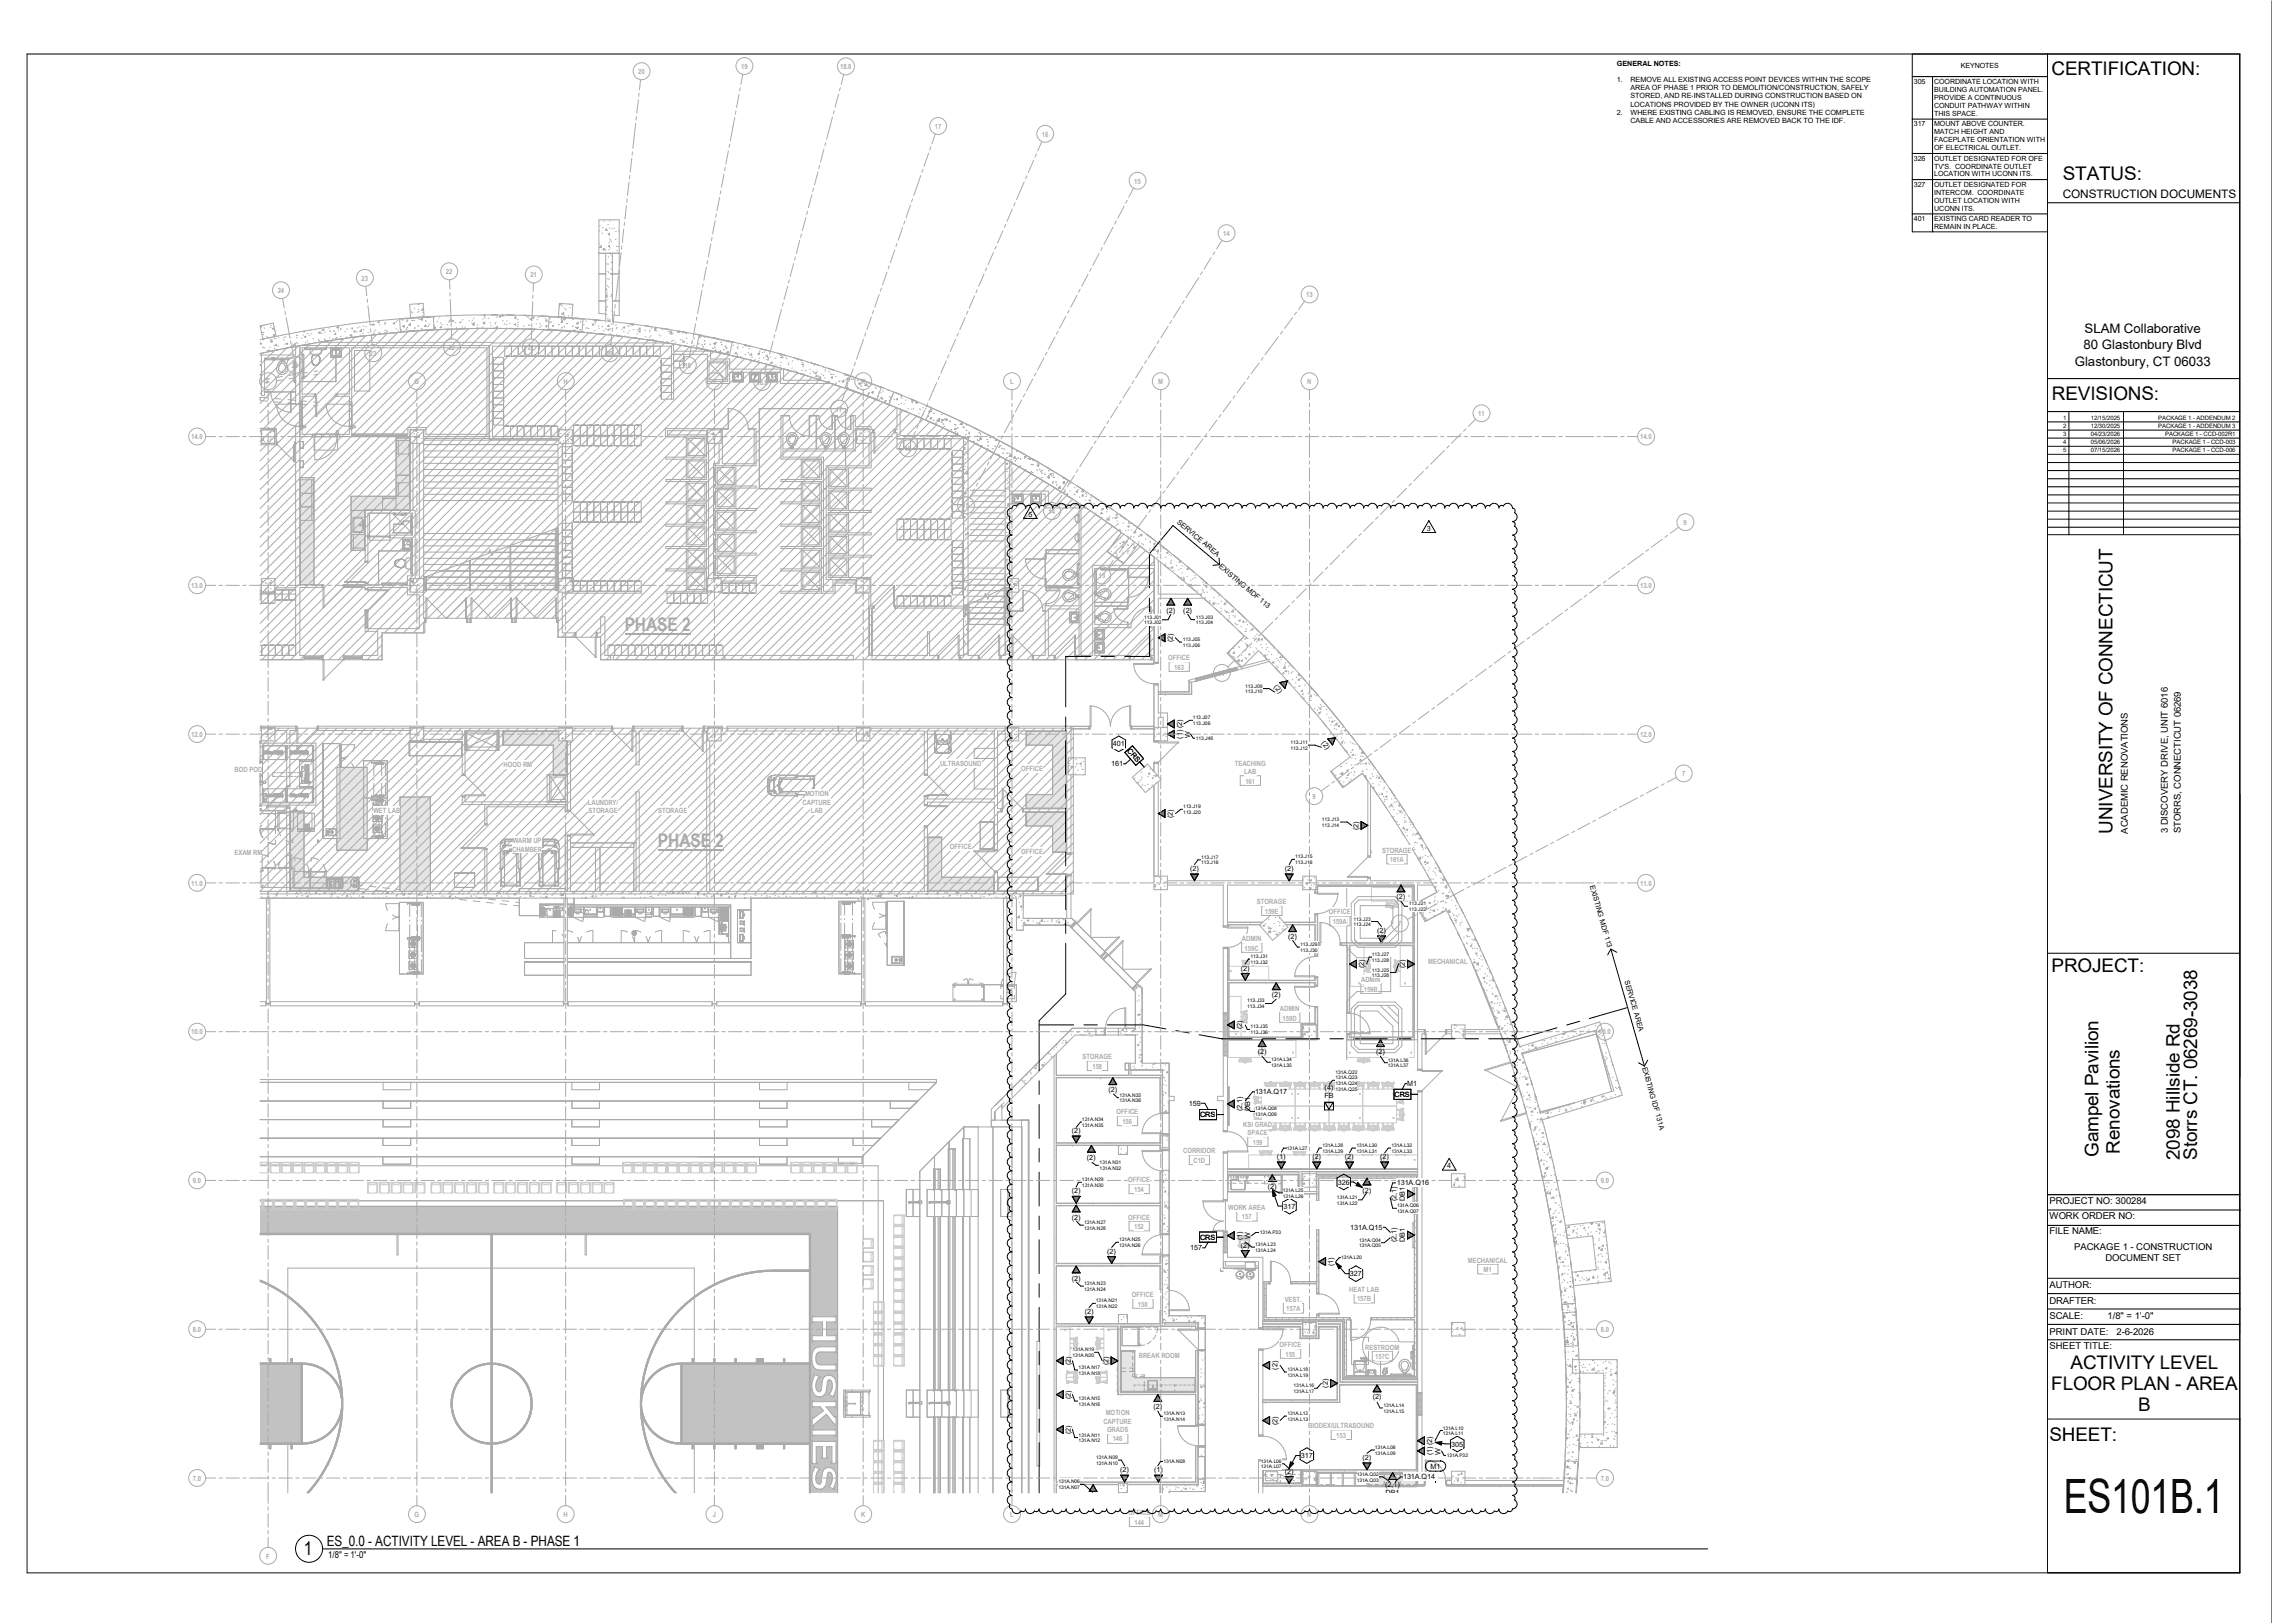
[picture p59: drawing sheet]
<svg xmlns="http://www.w3.org/2000/svg" width="1067mm" height="762mm" viewBox="0 0 1067 762" stroke-linecap="round" stroke-linejoin="round" font-family="sans-serif">
<defs><g id="words">
<text font-size="22.2" x="969" y="710">ES101B.1</text>
<g font-size="8.8">
<text x="963" y="35">CERTIFICATION:</text>
<text x="969" y="84">STATUS:</text>
<text x="963" y="188">REVISIONS:</text>
<text x="992" y="391" transform="rotate(-90 992 391)">UNIVERSITY OF CONNECTICUT</text>
<text x="963" y="456">PROJECT:</text>
<text x="985" y="543" transform="rotate(-90 985 543)">Gampel Pavilion</text>
<text x="995" y="542" transform="rotate(-90 995 542)">Renovations</text>
<text x="1024" y="545" transform="rotate(-90 1024 545)">2098 Hillside Rd</text>
<text x="1032" y="545" transform="rotate(-90 1032 545)">Storrs CT. 06269-3038</text>
<text x="972" y="643">ACTIVITY LEVEL</text>
<text x="963" y="653">FLOOR PLAN -</text>
<text x="1027" y="653">AREA</text>
<text x="1004" y="662">B</text>
<text x="962" y="677">SHEET:</text>
<text x="143" y="730">1</text>
</g>
<g font-size="8.8" fill="#aaa">
<text x="293" y="296">PHASE 2</text>
<text x="309" y="398">PHASE 2</text>
</g>
<text font-size="6.7" x="153" y="726">ES_0.0 - ACTIVITY LEVEL - AREA B - PHASE 1</text>
<g font-size="6.1">
<text x="979" y="157">SLAM Collaborative</text>
<text x="978" y="164">80 Glastonbury Blvd</text>
<text x="974" y="172">Glastonbury, CT 06033</text>
</g>
<text font-size="5.5" x="969" y="93">CONSTRUCTION DOCUMENTS</text>
<g font-size="4.4">
<text x="999" y="391" transform="rotate(-90 999 391)">ACADEMIC RENOVATIONS</text>
<text x="1018" y="391" transform="rotate(-90 1018 391)">3 DISCOVERY DRIVE, UNIT 6016</text>
<text x="1024" y="391" transform="rotate(-90 1024 391)">STORRS, CONNECTICUT 06269</text>
<text x="962" y="565">PROJECT NO: 300284</text>
<text x="962" y="572">WORK ORDER NO:</text>
<text x="962" y="579">FILE NAME:</text>
<text x="974" y="587">PACKAGE 1 - CONSTRUCTION</text>
<text x="989" y="592">DOCUMENT SET</text>
<text x="962" y="605">AUTHOR:</text>
<text x="962" y="612">DRAFTER:</text>
<text x="962" y="619">SCALE:</text>
<text x="990" y="619">1/8&quot; = 1'-0&quot;</text>
<text x="962" y="627">PRINT DATE:</text>
<text x="994" y="627">2-6-2026</text>
<text x="962" y="633">SHEET TITLE:</text>
<text x="154" y="732">1/8&quot; = 1'-0&quot;</text>
</g>
<g font-size="3.4" fill="#aaa">
<text x="300" y="35">20</text>
<text x="348" y="32">19</text>
<text x="394" y="32">18.8</text>
<text x="439" y="60">17</text>
<text x="489" y="64">16</text>
<text x="533" y="86">15</text>
<text x="574" y="111">14</text>
<text x="170" y="132">23</text>
<text x="209" y="129">22</text>
<text x="249" y="130">21</text>
<text x="130" y="138">24</text>
<text x="613" y="140">13</text>
<text x="174" y="167">23</text>
<text x="211" y="164">22</text>
<text x="248" y="164">21</text>
<text x="285" y="167">20</text>
<text x="137" y="173">24</text>
<text x="321" y="173">19</text>
<text x="125" y="180">F</text>
<text x="195" y="180">G</text>
<text x="265" y="180">H</text>
<text x="335" y="180">J</text>
<text x="355" y="181">18.8</text>
<text x="404" y="180">K</text>
<text x="474" y="180">L</text>
<text x="544" y="180">M</text>
<text x="614" y="180">N</text>
<text x="392" y="193">17</text>
<text x="694" y="195">11</text>
<text x="90" y="206">14.0</text>
<text x="770" y="206">14.0</text>
<text x="425" y="212">16</text>
<text x="452" y="239">15</text>
<text x="492" y="241">14</text>
<text x="791" y="246">9</text>
<text x="516" y="271">13</text>
<text x="90" y="276">13.0</text>
<text x="770" y="276">13.0</text>
<text x="549" y="310">OFFICE</text>
<text x="551" y="314">163</text>
<text x="572" y="317">11</text>
<text x="90" y="346">12.0</text>
<text x="770" y="346">12.0</text>
<text x="441" y="360">ULTRASOUND</text>
<text x="580" y="359">TEACHING</text>
<text x="110" y="362">BOD POD</text>
<text x="236" y="360">HOOD RM</text>
<text x="480" y="362">OFFICE</text>
<text x="584" y="363">LAB</text>
<text x="790" y="364">7</text>
<text x="585" y="368">161</text>
<text x="276" y="378">LAUNDRY/</text>
<text x="377" y="378">CAPTURE</text>
<text x="378" y="374">MOTION</text>
<text x="616" y="375">9</text>
<text x="175" y="382">WET LAB</text>
<text x="276" y="382">STORAGE</text>
<text x="309" y="382">STORAGE</text>
<text x="381" y="382">LAB</text>
<text x="241" y="396">WARM UP</text>
<text x="110" y="401">EXAM RM</text>
<text x="240" y="400">CHAMBER</text>
<text x="446" y="399">OFFICE</text>
<text x="480" y="401">OFFICE</text>
<text x="649" y="400">STORAGE</text>
<text x="653" y="405">161A</text>
<text x="90" y="416">11.0</text>
<text x="770" y="416">11.0</text>
<text x="590" y="424">STORAGE</text>
<text x="594" y="429">159E</text>
<text x="624" y="429">OFFICE</text>
<text x="626" y="434">159A</text>
<text x="657" y="435">7</text>
<text x="583" y="442">ADMIN</text>
<text x="584" y="446">159C</text>
<text x="671" y="453">MECHANICAL</text>
<text x="639" y="461">ADMIN</text>
<text x="640" y="466">159B</text>
<text x="601" y="475">ADMIN</text>
<text x="602" y="479">159D</text>
<text x="90" y="486">10.0</text>
<text x="751" y="486">10.0</text>
<text x="508" y="497">STORAGE</text>
<text x="513" y="502">158</text>
<text x="524" y="523">OFFICE</text>
<text x="527" y="528">156</text>
<text x="584" y="529">KSI GRAD</text>
<text x="586" y="533">SPACE</text>
<text x="588" y="537">159</text>
<text x="556" y="541">CORRIDOR</text>
<text x="560" y="546">C1D</text>
<text x="91" y="555">9.0</text>
<text x="530" y="555">OFFICE</text>
<text x="752" y="555">9.0</text>
<text x="533" y="560">154</text>
<text x="577" y="568">WORK AREA</text>
<text x="530" y="573">OFFICE</text>
<text x="583" y="572">157</text>
<text x="533" y="577">152</text>
<text x="689" y="593">MECHANICAL</text>
<text x="697" y="597">M1</text>
<text x="531" y="609">OFFICE</text>
<text x="603" y="611">VEST.</text>
<text x="633" y="606">HEAT LAB</text>
<text x="637" y="611">157B</text>
<text x="534" y="613">150</text>
<text x="604" y="616">157A</text>
<text x="91" y="625">8.0</text>
<text x="752" y="625">8.0</text>
<text x="601" y="632">OFFICE</text>
<text x="641" y="634">RESTROOM</text>
<text x="535" y="637">BREAK ROOM</text>
<text x="604" y="637">155</text>
<text x="646" y="638">157C</text>
<text x="519" y="665">MOTION</text>
<text x="518" y="668">CAPTURE</text>
<text x="614" y="671">BIODEX/ULTRASOUND</text>
<text x="520" y="672">GRADS</text>
<text x="522" y="677">146</text>
<text x="627" y="675">153</text>
<text x="91" y="695">7.0</text>
<text x="752" y="695">7.0</text>
<text x="195" y="712">G</text>
<text x="265" y="712">H</text>
<text x="335" y="712">J</text>
<text x="404" y="712">K</text>
<text x="474" y="712">L</text>
<text x="530" y="711">OFFICE</text>
<text x="544" y="712">M</text>
<text x="614" y="712">N</text>
<text x="533" y="716">144</text>
<text x="125" y="732">F</text>
</g>
<g font-size="3.4">
<text x="759" y="31">GENERAL NOTES:</text>
<text x="759" y="39">1.</text>
<text x="766" y="39">REMOVE ALL EXISTING ACCESS POINT DEVICES WITHIN THE SCOPE</text>
<text x="766" y="42">AREA OF PHASE 1 PRIOR TO DEMOLITION/CONSTRUCTION, SAFELY</text>
<text x="766" y="46">STORED, AND RE-INSTALLED DURING CONSTRUCTION BASED ON</text>
<text x="759" y="54">2.</text>
<text x="766" y="50">LOCATIONS PROVIDED BY THE OWNER (UCONN ITS)</text>
<text x="766" y="54">WHERE EXISTING CABLING IS REMOVED, ENSURE THE COMPLETE</text>
<text x="766" y="58">CABLE AND ACCESSORIES ARE REMOVED BACK TO THE IDF.</text>
<text x="483" y="243">5</text>
<text x="552" y="245" transform="rotate(40 552 245)">SERVICE AREA</text>
<text x="670" y="249">3</text>
<text x="572" y="266" transform="rotate(40 572 266)">EXISTING MDF 113</text>
<text x="548" y="288">(2)</text>
<text x="556" y="288">(2)</text>
<text x="551" y="301" transform="rotate(-90 551 301)">(2)</text>
<text x="598" y="323" transform="rotate(48 598 323)">(2)</text>
<text x="555" y="347" transform="rotate(-90 555 347)">(1) (2)</text>
<text x="559" y="346" transform="rotate(-90 559 346)">W</text>
<text x="523" y="350">401</text>
<text x="529" y="353" transform="rotate(49 529 353)">CRS</text>
<text x="620" y="349" transform="rotate(52 620 349)">(2)</text>
<text x="522" y="360">161</text>
<text x="551" y="384" transform="rotate(-90 551 384)">(2)</text>
<text x="638" y="390" transform="rotate(-90 638 390)">(2)</text>
<text x="559" y="409">(2)</text>
<text x="603" y="409">(2)</text>
<text x="747" y="416" transform="rotate(74 747 416)">EXISTING MDF 113</text>
<text x="656" y="422">(2)</text>
<text x="605" y="441">(2)</text>
<text x="647" y="438">(2)</text>
<text x="583" y="456">(2)</text>
<text x="641" y="455" transform="rotate(-90 641 455)">(2)</text>
<text x="660" y="455" transform="rotate(-90 660 455)">(2)</text>
<text x="763" y="461" transform="rotate(74 763 461)">SERVICE AREA</text>
<text x="597" y="468">(2)</text>
<text x="583" y="483" transform="rotate(-90 583 483)">(2)</text>
<text x="591" y="495">(2)</text>
<text x="646" y="495">(2)</text>
<text x="771" y="501" transform="rotate(74 771 501)">EXISTING IDF 131A</text>
<text x="661" y="510">M1</text>
<text x="520" y="513">(2)</text>
<text x="589" y="514">131A.Q17</text>
<text x="622" y="516">FB</text>
<text x="622" y="512">(4)</text>
<text x="655" y="515">CRS</text>
<text x="558" y="519">159</text>
<text x="583" y="522" transform="rotate(-90 583 522)">(2,1)</text>
<text x="587" y="522" transform="rotate(-90 587 522)">DB1</text>
<text x="563" y="524">CRS</text>
<text x="503" y="532">(2)</text>
<text x="510" y="545">(2)</text>
<text x="600" y="544">(1)</text>
<text x="616" y="544">(2)</text>
<text x="632" y="544">(2)</text>
<text x="648" y="544">(2)</text>
<text x="680" y="549">4</text>
<text x="628" y="556">326</text>
<text x="656" y="557">131A.Q16</text>
<text x="503" y="560">(2)</text>
<text x="595" y="558">(2)</text>
<text x="640" y="560">(2)</text>
<text x="660" y="564" transform="rotate(-90 660 564)">DB1</text>
<text x="603" y="568">317</text>
<text x="656" y="564" transform="rotate(-90 656 564)">(2,1)</text>
<text x="503" y="573">(2)</text>
<text x="563" y="582">CRS</text>
<text x="587" y="582" transform="rotate(-90 587 582)">W</text>
<text x="634" y="577">131A.Q15</text>
<text x="559" y="587">157</text>
<text x="583" y="586">(2)</text>
<text x="583" y="582" transform="rotate(-90 583 582)">(1)</text>
<text x="656" y="583" transform="rotate(-90 656 583)">(2,1)</text>
<text x="660" y="583" transform="rotate(-90 660 583)">DB1</text>
<text x="520" y="589">(2)</text>
<text x="626" y="594" transform="rotate(-90 626 594)">(1)</text>
<text x="634" y="599">327</text>
<text x="503" y="601">(2)</text>
<text x="509" y="617">(2)</text>
<text x="503" y="641" transform="rotate(-90 503 641)">(2)</text>
<text x="520" y="641" transform="rotate(-90 520 641)">(2)</text>
<text x="600" y="643" transform="rotate(-90 600 643)">(2)</text>
<text x="623" y="652" transform="rotate(-90 623 652)">(2)</text>
<text x="503" y="657" transform="rotate(-90 503 657)">(2)</text>
<text x="645" y="657">(2)</text>
<text x="542" y="662">(2)</text>
<text x="600" y="669" transform="rotate(-90 600 669)">(2)</text>
<text x="503" y="673" transform="rotate(-90 503 673)">(2)</text>
<text x="673" y="683" transform="rotate(-90 673 683)">(1) (2)</text>
<text x="676" y="683" transform="rotate(-90 676 683)">W</text>
<text x="681" y="679">305</text>
<text x="611" y="685">317</text>
<text x="640" y="686">(2)</text>
<text x="672" y="690">M1</text>
<text x="526" y="691">(2)</text>
<text x="542" y="691">(1)</text>
<text x="603" y="692">(2)</text>
<text x="659" y="695">131A.Q14</text>
<text x="650" y="698">(2,1)</text>
<text x="511" y="704">(2)</text>
<text x="651" y="702">DB1</text>
</g>
<g font-size="3.3">
<text x="921" y="32">KEYNOTES</text>
<text x="899" y="39">305</text>
<text x="908" y="39">COORDINATE LOCATION WITH</text>
<text x="908" y="43">BUILDING AUTOMATION PANEL.</text>
<text x="908" y="47">PROVIDE A CONTINUOUS</text>
<text x="908" y="51">CONDUIT PATHWAY WITHIN</text>
<text x="899" y="59">317</text>
<text x="908" y="54">THIS SPACE.</text>
<text x="908" y="59">MOUNT ABOVE COUNTER.</text>
<text x="908" y="63">MATCH HEIGHT AND</text>
<text x="908" y="67">FACEPLATE ORIENTATION WITH</text>
<text x="908" y="70">OF ELECTRICAL OUTLET.</text>
<text x="899" y="75">326</text>
<text x="908" y="75">OUTLET DESIGNATED FOR OFE</text>
<text x="908" y="79">TV'S. COORDINATE OUTLET</text>
<text x="908" y="83">LOCATION WITH UCONN ITS.</text>
<text x="899" y="88">327</text>
<text x="908" y="88">OUTLET DESIGNATED FOR</text>
<text x="908" y="91">INTERCOM. COORDINATE</text>
<text x="908" y="95">OUTLET LOCATION WITH</text>
<text x="908" y="99">UCONN ITS.</text>
<text x="899" y="104">401</text>
<text x="908" y="108">REMAIN IN PLACE.</text>
<text x="908" y="104">EXISTING CARD READER TO</text>
</g>
<g font-size="2.8">
<text x="969" y="197">1</text>
<text x="982" y="197">12/15/2025</text>
<text x="1013" y="197">PACKAGE 1 - ADDENDUM 2</text>
<text x="969" y="201">2</text>
<text x="982" y="201">12/30/2025</text>
<text x="1013" y="201">PACKAGE 1 - ADDENDUM 3</text>
<text x="969" y="205">3</text>
<text x="969" y="208">4</text>
<text x="982" y="205">04/23/2026</text>
<text x="982" y="208">05/06/2026</text>
<text x="1017" y="205">PACKAGE 1 - CCD-002R1</text>
<text x="1020" y="208">PACKAGE 1 - CCD-003</text>
<text x="969" y="212">5</text>
<text x="982" y="212">07/15/2026</text>
<text x="1020" y="212">PACKAGE 1 - CCD-006</text>
</g>
<g font-size="2.3">
<text x="537" y="291">113.J01</text>
<text x="537" y="293">113.J02</text>
<text x="561" y="290">113.J03</text>
<text x="561" y="293">113.J04</text>
<text x="555" y="301">113.J05</text>
<text x="555" y="304">113.J06</text>
<text x="585" y="323">113.J09</text>
<text x="585" y="325">113.J10</text>
<text x="560" y="338">113.J07</text>
<text x="560" y="340">113.J08</text>
<text x="561" y="347">113.J48</text>
<text x="606" y="349">113.J11</text>
<text x="606" y="352">113.J12</text>
<text x="556" y="380">113.J19</text>
<text x="556" y="382">113.J20</text>
<text x="621" y="385">113.J13</text>
<text x="621" y="388">113.J14</text>
<text x="564" y="403">113.J17</text>
<text x="564" y="406">113.J18</text>
<text x="608" y="403">113.J15</text>
<text x="608" y="406">113.J16</text>
<text x="661" y="425">113.J21</text>
<text x="661" y="428">113.J22</text>
<text x="636" y="432">113.J23</text>
<text x="636" y="435">113.J24</text>
<text x="587" y="450">113.J31</text>
<text x="610" y="444">113.J29</text>
<text x="610" y="447">113.J30</text>
<text x="644" y="449">113.J27</text>
<text x="587" y="452">113.J32</text>
<text x="644" y="452">113.J28</text>
<text x="644" y="456">113.J25</text>
<text x="644" y="459">113.J26</text>
<text x="586" y="471">113.J33</text>
<text x="586" y="473">113.J34</text>
<text x="587" y="483">113.J35</text>
<text x="587" y="486">113.J36</text>
<text x="597" y="498">131A.L34</text>
<text x="597" y="501">131A.L35</text>
<text x="652" y="498">131A.L36</text>
<text x="652" y="501">131A.L37</text>
<text x="627" y="504">131A.Q22</text>
<text x="627" y="507">131A.Q23</text>
<text x="627" y="509">131A.Q24</text>
<text x="526" y="515">131A.N35</text>
<text x="627" y="512">131A.Q25</text>
<text x="526" y="518">131A.N36</text>
<text x="589" y="521">131A.Q08</text>
<text x="508" y="526">131A.N34</text>
<text x="589" y="524">131A.Q09</text>
<text x="508" y="529">131A.N35</text>
<text x="604" y="540">131A.L27</text>
<text x="621" y="539">131A.L28</text>
<text x="637" y="539">131A.L30</text>
<text x="653" y="539">131A.L32</text>
<text x="621" y="541">131A.L29</text>
<text x="637" y="541">131A.L31</text>
<text x="653" y="541">131A.L33</text>
<text x="516" y="547">131A.N31</text>
<text x="516" y="549">131A.N32</text>
<text x="508" y="555">131A.N29</text>
<text x="508" y="557">131A.N30</text>
<text x="602" y="560">131A.L25</text>
<text x="602" y="562">131A.L26</text>
<text x="628" y="563">131A.L21</text>
<text x="628" y="566">131A.L22</text>
<text x="656" y="567">131A.Q06</text>
<text x="656" y="569">131A.Q07</text>
<text x="509" y="575">131A.N27</text>
<text x="509" y="577">131A.N28</text>
<text x="592" y="579">131A.P33</text>
<text x="525" y="583">131A.N25</text>
<text x="525" y="585">131A.N26</text>
<text x="589" y="585">131A.L23</text>
<text x="589" y="588">131A.L24</text>
<text x="638" y="583">131A.Q04</text>
<text x="638" y="586">131A.Q05</text>
<text x="630" y="591">131A.L20</text>
<text x="509" y="603">131A.N23</text>
<text x="509" y="606">131A.N24</text>
<text x="515" y="611">131A.N21</text>
<text x="515" y="614">131A.N22</text>
<text x="504" y="634">131A.N19</text>
<text x="504" y="637">131A.N20</text>
<text x="506" y="643">131A.N17</text>
<text x="506" y="645">131A.N18</text>
<text x="605" y="644">131A.L18</text>
<text x="605" y="646">131A.L19</text>
<text x="607" y="651">131A.L16</text>
<text x="607" y="654">131A.L17</text>
<text x="506" y="657">131A.N15</text>
<text x="506" y="660">131A.N16</text>
<text x="546" y="664">131A.N13</text>
<text x="605" y="664">131A.L12</text>
<text x="650" y="661">131A.L14</text>
<text x="650" y="663">131A.L15</text>
<text x="546" y="667">131A.N14</text>
<text x="605" y="667">131A.L13</text>
<text x="677" y="671">131A.L10</text>
<text x="506" y="674">131A.N11</text>
<text x="506" y="677">131A.N12</text>
<text x="677" y="674">131A.L11</text>
<text x="646" y="680">131A.L08</text>
<text x="646" y="683">131A.L09</text>
<text x="515" y="685">131A.N09</text>
<text x="515" y="688">131A.N10</text>
<text x="546" y="687">131A.N08</text>
<text x="592" y="687">131A.L06</text>
<text x="592" y="689">131A.L07</text>
<text x="679" y="684">131A.P32</text>
<text x="637" y="693">131A.Q02</text>
<text x="637" y="696">131A.Q03</text>
<text x="497" y="696">131A.N06</text>
<text x="497" y="699">131A.N07</text>
</g>
</g></defs>
<path d="M141 363v2" fill="none" stroke="#c8c8c8" stroke-width=".47"/>
<path d="M707 473h6v16h-6z" fill="#fff"/>
<path d="M122 566h271v135h-271z" fill="#c2c2c2"/>
<path d="M122 579h259v122h-259z" fill="#aaa"/>
<path d="M403 418h5v4h-5z" fill="#fff"/>
<g fill="#e6e6e6">
<path d="M158 360h14v39h-14z"/>
<path d="M188 374h14v45h-14z"/>
<path d="M136 381h32v37h-32z"/>
</g>
<path d="M136 381v38M136 381h7M136 418h32M168 412v6" fill="none" stroke="#e6e6e6" stroke-width=".47"/>
<path d="M236 343h30v21h-30z" fill="#e6e6e6"/>
<path d="M236 343h26M236 343v7M266 348v16h-6" fill="none" stroke="#e6e6e6" stroke-width=".47"/>
<path d="M436 393h31v25h-31z" fill="#e6e6e6"/>
<path d="M442 393h-6v26M436 418h31M467 412v6" fill="none" stroke="#e6e6e6" stroke-width=".47"/>
<path d="M482 381h19v19h-19z" fill="#e6e6e6"/>
<path d="M482 381h19v19M482 381v7M494 400h7" fill="none" stroke="#e6e6e6" stroke-width=".47"/>
<path d="M482 343h19v36h-19z" fill="#e6e6e6"/>
<path d="M482 343h19M501 343v37h-19" fill="none" stroke="#e6e6e6" stroke-width=".47"/>
<path d="M165 223h27v17h-27z" fill="#e6e6e6"/>
<path d="M171 240v18M192 223v17h-21" fill="none" stroke="#e6e6e6" stroke-width=".47"/>
<g fill="#e6e6e6">
<path d="M165 240h6v18h-6z"/>
<path d="M141 224h6v51h-6z"/>
</g>
<path d="M141 224v51" fill="none" stroke="#e6e6e6" stroke-width=".47"/>
<path d="M186 206h6v17h-6z" fill="#e6e6e6"/>
<path d="M192 217v6" fill="none" stroke="#e6e6e6" stroke-width=".47"/>
<g fill="#fff">
<path d="M610 560l8 1z"/>
<path d="M610 551v10z"/>
<path d="M612 620h7z"/>
<path d="M610 628l9 1z"/>
<path d="M611 628h8z"/>
<path d="M619 691v7z"/>
<path d="M665 698h69z"/>
<path d="M593 623h18z"/>
<path d="M593 620h19z"/>
<path d="M593 620l19 1z"/>
<path d="M619 623h9z"/>
<path d="M619 620h12z"/>
<path d="M619 620l12 1z"/>
<path d="M611 698h8z"/>
<path d="M619 623v5z"/>
<path d="M619 620v8z"/>
<path d="M611 690v8z"/>
<path d="M611 690h8z"/>
<path d="M496 495v206z"/>
<path d="M496 593h49z"/>
<path d="M496 594h49z"/>
<path d="M496 621l49 1z"/>
<path d="M496 623h51z"/>
<path d="M545 696h17z"/>
<path d="M526 653l35 1z"/>
<path d="M525 655h36z"/>
<path d="M496 537h49z"/>
<path d="M496 538h49z"/>
<path d="M496 566h49z"/>
<path d="M496 565h49z"/>
<path d="M574 476h2v20h-2z"/>
<path d="M611 480l7 1z"/>
<path d="M503 342h39z"/>
<path d="M503 341h39z"/>
<path d="M496 505h50z"/>
<path d="M496 506h49z"/>
<path d="M547 621v2z"/>
<path d="M546 621v1z"/>
<path d="M611 488h8z"/>
<path d="M611 481v6z"/>
<path d="M633 488h31z"/>
<path d="M634 487h30z"/>
<path d="M618 552h47v1h-47z"/>
<path d="M618 553h1v49h-1z"/>
<path d="M594 602h24v1h-24z"/>
<path d="M594 603v17z"/>
<path d="M664 619h1v27h-1z"/>
<path d="M574 579h2v9h-2z"/>
<path d="M530 499v6z"/>
<path d="M593 657h35z"/>
<path d="M593 658h36z"/>
<path d="M665 650v48z"/>
<path d="M628 623v27z"/>
<path d="M631 620v28z"/>
<path d="M630 621l1 27z"/>
<path d="M544 326h16z"/>
<path d="M544 325h14z"/>
<path d="M559 320l1 6z"/>
<path d="M558 319v6z"/>
<path d="M610 623l1 5z"/>
<path d="M611 623v5z"/>
<path d="M666 654h2v10h-2z"/>
<path d="M631 620h1v27h-1z"/>
<path d="M632 646h33v1h-33z"/>
<path d="M593 698h18z"/>
<path d="M593 697h18z"/>
<path d="M619 691h46z"/>
<path d="M619 690h46z"/>
<path d="M629 650h36z"/>
<path d="M631 647l35 1z"/>
<path d="M631 648h35z"/>
<path d="M618 602h1v17h-1z"/>
<path d="M526 623v30z"/>
<path d="M525 623v32z"/>
</g>
<path d="M526 634v19M526 634h7M526 653h35M561 647v6" fill="none" stroke="#e6e6e6" stroke-width=".47"/>
<path d="M526 634h35v19h-35z" fill="#e6e6e6"/>
<g fill="#fff">
<path d="M577 434h40z"/>
<path d="M576 433h41z"/>
<path d="M619 480v8z"/>
<path d="M577 487h34z"/>
<path d="M576 488h35z"/>
<path d="M634 444v43z"/>
<path d="M632 444l1 44z"/>
<path d="M619 444h44z"/>
<path d="M619 443h44z"/>
<path d="M577 460h40z"/>
<path d="M577 461h40z"/>
<path d="M619 418v62z"/>
<path d="M617 418l1 62z"/>
<path d="M408 285v23z"/>
<path d="M409 285l1 23z"/>
<path d="M409 285v23z"/>
<path d="M496 696h49z"/>
<path d="M496 697h49z"/>
<path d="M619 416v2z"/>
<path d="M574 592l1 3z"/>
<path d="M574 595l17 1z"/>
<path d="M664 553h1v66h-1z"/>
<path d="M594 619h70v1h-70z"/>
</g>
<path d="M642 692h23v6h-23z" fill="#e6e6e6"/>
<path d="M642 691h23" fill="none" stroke="#e6e6e6" stroke-width=".47"/>
<g fill="#fff">
<path d="M545 697v4z"/>
<path d="M561 623l1 73z"/>
<path d="M547 623h14z"/>
<path d="M545 506v115z"/>
<path d="M628 650v7z"/>
<path d="M629 650v8z"/>
<path d="M576 551l34 1z"/>
<path d="M576 549h35z"/>
<path d="M576 551h34z"/>
<path d="M618 549h48z"/>
<path d="M618 551l48 1z"/>
<path d="M618 551h48z"/>
<path d="M611 549h7z"/>
<path d="M663 416l1 71z"/>
<path d="M577 434v53z"/>
<path d="M619 416h44z"/>
<path d="M642 643h4v3h-4z"/>
<path d="M643 644h2v1h-2z"/>
<path d="M645 644h1v1h-1z"/>
<path d="M645 644h1h-1z"/>
<path d="M643 643l2 1z"/>
<path d="M643 643l1 1z"/>
<path d="M642 644h1v1h-1z"/>
<path d="M642 645h1z"/>
</g>
<g fill="#808080">
<path d="M511 697h4v3h-4z"/>
<path d="M666 675h3v3h-3z"/>
<path d="M666 679h3v4h-3z"/>
<path d="M542 693h4v3h-4z"/>
<path d="M526 693h4v3h-4z"/>
<path d="M496 637h3v4h-3z"/>
<path d="M496 653h3v4h-3z"/>
<path d="M496 669h3v4h-3z"/>
<path d="M522 637h3v4h-3z"/>
<path d="M542 655h3v3h-3z"/>
<path d="M625 648h3v3h-3z"/>
<path d="M593 639h3v4h-3z"/>
<path d="M503 594h4v4h-4z"/>
<path d="M510 618h3v3h-3z"/>
<path d="M503 566h4v3h-4z"/>
<path d="M520 590h4v3h-4z"/>
<path d="M504 562h3v3h-3z"/>
<path d="M511 538h3v3h-3z"/>
<path d="M504 533h3v3h-3z"/>
<path d="M521 506h3v3h-3z"/>
<path d="M593 665h3v4h-3z"/>
<path d="M583 587h4v3h-4z"/>
<path d="M591 488h3v3h-3z"/>
<path d="M646 488h4v3h-4z"/>
<path d="M634 451h3v3h-3z"/>
<path d="M661 451h3v3h-3z"/>
<path d="M656 416h4v3h-4z"/>
<path d="M647 439h4v4h-4z"/>
<path d="M583 457h4v3h-4z"/>
<path d="M605 434h4v3h-4z"/>
<path d="M576 479h4v4h-4z"/>
<path d="M597 461h4v4h-4z"/>
<path d="M648 546h4v3h-4z"/>
<path d="M632 546h3v3h-3z"/>
<path d="M617 546h3v3h-3z"/>
<path d="M600 546h3v3h-3z"/>
<path d="M548 338h3v4h-3z"/>
<path d="M548 343h3v3h-3z"/>
<path d="M556 281h4v3h-4z"/>
<path d="M544 298h3v3h-3z"/>
<path d="M576 578h4v4h-4z"/>
<path d="M601 320h3v3h-3z"/>
<path d="M623 346h4v4h-4z"/>
<path d="M639 386h3v3h-3z"/>
<path d="M604 410h3v3h-3z"/>
<path d="M559 410h4v3h-4z"/>
<path d="M544 380h3v4h-3z"/>
<path d="M596 552h3v3h-3z"/>
<path d="M645 650h3v3h-3z"/>
<path d="M640 687h4v3h-4z"/>
<path d="M604 693h3v3h-3z"/>
<path d="M576 516h4v4h-4z"/>
<path d="M652 691h4v4h-4z"/>
<path d="M640 553h4v3h-4z"/>
<path d="M619 591h3v3h-3z"/>
<path d="M548 281h4v3h-4z"/>
<path d="M661 559h3v3h-3z"/>
<path d="M661 578h3v4h-3z"/>
</g>
<g fill="none" stroke="#aaa" stroke-width=".47">
<path d="M281 119h.1M281 115h.1M281 119h10M281 104h.1M281 108l1 1M281 116l1-1v1zM282 106h-1M283 107h.1M283 110h.1M283 117h1zM283 117h1M283 104h1"/>
<path d="M284 117h.1M284 117l1 1M284 119v32l-16-2M285 107v1h-1zM285 108h.1M286 110v-1v1zM286 105l-1 1M286 117h.1M286 115v1zM286 114h.1M286 110v1M286 112h1"/>
<path d="M286 107h.1M286 119h1M287 104h-1M287 116h-1M287 119h.1M287 113h-1M287 113v1M287 107h1M287 120h1M288 119v32a508 508 0 0 1 132 33M288 107h1M289 112h.1"/>
<path d="M289 116h1M289 109h.1M290 118h.1M290 108l1 1M290 116h.1M281 129h3M284 139l1-1v1h-1M284 136h1h-1M285 124h.1M285 137v1M285 134h.1M285 131h.1"/>
<path d="M286 127l-1 1M286 128h.1M286 124h-1M286 121h.1M286 135h.1M286 131h.1M287 129v-1v1zM287 139h.1M287 126h.1M287 138h.1M287 133h1M288 123h-1h1"/>
<path d="M288 123h.1M288 129h3M122 153h1v1zM123 156h.1M123 157h1M124 159v1M124 156h.1M124 154h.1M124 153h.1M125 159l-3 1M125 158h1M127 154h.1"/>
<path d="M127 159h.1M127 153h1M128 157h1v1zM128 154l1 1h-1zM129 159h.1M129 155v1M130 159h-1M131 158h.1M133 159v1M134 158h-1M134 158h.1M136 158v1"/>
<path d="M139 158v1M139 157v1M140 158h.1M142 159h.1M142 157h.1M143 158h1h-1zM143 155l-1 1 1-1M145 160h-1M145 157h-1M145 157v1M146 155h.1M146 157h.1"/>
<path d="M147 159h.1M150 159l-1 1M150 156h-1M150 160h.1M150 156h.1M151 156v1M151 155h.1M151 155h1zM152 159h1M153 160h-1M153 156h-1M154 154h1"/>
<path d="M155 160l-4 1M155 159h.1M155 155h.1M155 156h.1M156 160l-34 34M156 159h.1M157 155v1M158 156v1h-1zM158 159h.1M159 153v1h-1zM159 155h.1M160 154h.1"/>
<path d="M160 158h.1M160 154v1M162 159l-40 39M162 156h.1M162 159h-2M163 159h-4M163 154v1M163 158h.1M165 157v1h-1zM165 154v1M165 157h.1M165 154h.1"/>
<path d="M165 158h.1M166 154h-1M166 156l1-1v1zM167 156h1M168 154h.1M169 153v1M169 157h.1M170 155v1h-1zM171 156l-1 1M171 155h.1M171 153h-1M171 158h-4l-45 45"/>
<path d="M172 158l-50 49M172 153h.1M173 156h.1M175 152v1zM175 152v1M176 157h-1M176 156h.1M176 152v1M176 155h.1M178 156h.1M178 151h.1M178 157h-2"/>
<path d="M178 153h.1M181 156l-1 1M181 156v1M181 151v1M181 155h.1M181 152h.1M181 155h1M182 157l-60 59M182 156h.1M184 150h.1M185 152h-1M185 151v1z"/>
<path d="M186 154v1M186 151h.1M186 156h-2M187 150h.1M187 156l-65 65M187 155v1M187 156h-4M188 150l15-1 1 6-16 1zM189 155h-1M189 150h.1M189 153h1v1zM191 155h.1"/>
<path d="M191 151h.1M191 154h.1M192 150h-1M192 156l-70 69M192 155v1M192 156h.1M192 143l7-1v7h-6zM192 149h1M193 153h-1l1-1v1M193 149h.1M193 146v1M194 150l-1 1"/>
<path d="M194 147h.1M194 150l1 1M195 145h.1M195 154h.1M195 155l-4 1M196 145h1M196 147h.1M197 143h-1M197 153h-1M197 155l-75 75M197 150h-1M197 146h.1"/>
<path d="M197 143h.1M198 150h-1M198 150h.1M198 154v1M198 148h1M198 145l1 1h-1zM198 147h1M200 151h.1M200 153h-1zM200 149h.1M200 149h1M201 149h.1"/>
<path d="M201 155l-26 2M201 153h.1M201 155l-79 79M202 152h.1M202 149h.1M203 155h-4M204 154h.1M204 154h1h-1zM204 153h.1M204 153v1M204 149h.1M205 151h.1"/>
<path d="M206 155l-84 84M207 149h-1M207 151v1M207 153v1zM208 152h-1M210 152h.1M210 148h.1M211 151h.1M211 155h-3M211 155l-89 88M211 151l1-1v1zM211 155h-4"/>
<path d="M212 154h.1M212 151h.1M212 155h.1M212 151l1-1v1zM214 151v1M215 154h-1M215 154l-93 94M216 151h.1M217 151h-1M217 153v1M217 150h.1M218 154h.1"/>
<path d="M219 154h-3M219 154l-19 1M220 154l-98 98M221 151h-1M221 152h1M222 150h.1M223 153h-1M223 152h-1zM223 149l-1 1M224 152v1M224 154h.1M226 148h.1"/>
<path d="M227 153l-1 1M227 154h-2l-103 103M227 152h.1M227 152l1-1-1 1zM227 150h.1M227 148h1M227 154h-4M228 152h-1M228 149h.1M228 149h-1M229 154l-107 107M229 149v1"/>
<path d="M230 151v1M231 153h-1M231 148h.1M231 154h4M232 152h1M233 151v1M233 148h.1M233 149h.1M233 153l1 1h-1zM234 148h.1M234 154h8M234 154l-112 112"/>
<path d="M234 154h-17M235 148v1h-1zM235 148h1v1zM236 150v1M236 148h1M237 152h.1M238 152h.1M238 154h.1M238 154l-116 116M238 151h.1M240 154h4M240 152h-1"/>
<path d="M240 148h-1M240 154h.1M241 154h1M242 152v1zM242 154l16 1M242 148v1M242 149v1M242 149h.1M242 154l-120 121M243 152v1M243 153v1M243 150h.1"/>
<path d="M243 151h.1M246 153h.1M247 154l-125 125M247 154h.1M247 149h1M248 154l4 1M248 148v1M248 153h.1M249 149h-1M249 153h.1M249 155h1M249 149l1 1h-1z"/>
<path d="M250 154h-1M250 150h.1M250 149h1zM251 155l-129 129M252 152h.1M252 150h.1M253 149h.1M254 154h-1M254 152h-1M254 148l-1 1M254 153h.1M255 155l-133 133"/>
<path d="M256 155h4l-138 138M256 153h1v1zM256 150h.1M257 150v1h-1zM257 155h1M258 151h.1M258 155l32 3M258 149l16 1-1 6-16-1zM258 149h.1M259 155h.1M259 155h-1M259 151h-1"/>
<path d="M259 153h1M260 153h.1M262 149l1-7 6 1v6a510 510 0 0 0-146 10l-1-6 6-1 2 6M263 152h-1M263 143h.1M263 143v1M263 149h-1M263 143h1M264 149v1M264 150h.1M264 154h.1M264 155l-142 142"/>
<path d="M264 151h.1M264 150v1M264 147h.1M264 144h.1M264 155l4 1M265 147v1l-1-1zM265 150h.1M265 153v1M265 148h.1M265 145h.1M266 145v1M266 152h.1"/>
<path d="M267 148h.1M268 143h.1M268 144h.1M268 156l-146 146M269 143h.1M269 150h.1M269 155h.1M269 153h.1M270 155h.1M270 154h1M271 154h.1M271 151v1z"/>
<path d="M272 156l-150 150M273 155h-1M273 156h3M273 151h-1M273 156h2M274 156h.1M274 152v1M274 150h1M275 154h.1M275 151h.1M276 154h.1M276 156l-153 154"/>
<path d="M277 154h-1M277 156h1M279 152v1h-1zM279 150h.1M279 151l1-1v1zM279 155h.1M280 152h-1M281 157l-154 153M281 157h3M281 153h.1M281 154h.1M281 141h3"/>
<path d="M281 157h2M283 153h.1M283 155h1M284 145v1M284 147h-3v-44h10v45h-3M285 142h-1M285 154l-1 1M285 157l-153 153M285 151h.1M285 148h.1M285 144h.1M285 141h.1"/>
<path d="M285 150h1M285 155h1zM285 153h.1M286 149h-1M286 151h.1M286 153h-1zM286 150v1zM287 154h.1M287 157h-1M287 152h.1M287 146h.1M288 141h3"/>
<path d="M289 154h1M289 153h.1M289 158l10 1M290 157h-1M290 154h.1M292 155h.1M292 158h-3l-153 152M293 158l-152 152M293 156h.1M293 153v1zM293 158h.1M294 152h.1"/>
<path d="M295 156v1M295 153h.1M296 155h-1M297 152l-1 1h1v-1M297 155h1M298 159l8 1M299 157h.1M299 155h.1M300 156l1-1-1 1zM300 156h.1M300 159l-3-1-152 152M300 154l1 1h-1z"/>
<path d="M301 159l-151 151M303 155h.1M303 158h.1M304 160h4l-149 150M305 160l-151 150M305 156h.1M305 158v1M305 155h.1M306 160h1M306 158h-1M306 154h.1M306 160l25 4"/>
<path d="M306 160l1-1v1M308 154h-1h1M308 155h-1zM308 155h.1M310 157h-1M310 158h.1M311 154h-1M311 155h.1M314 155v1M315 156v1zM315 155v1zM316 157h-1"/>
<path d="M316 156h.1M316 160h1M319 155l-1 1h1v-1M319 156h-1M319 156h.1M320 160h-1M321 160h-1M321 156h.1M322 156h.1M322 159h1M326 159h.1M328 158h1"/>
<path d="M328 157l16 4-1 5-16-3zM329 158h-1M329 158h.1M329 157v1M330 157v1M330 158h.1M330 158h-1M331 160h.1M331 158h.1M337 159h.1M122 161h1v1h-1M122 166l31-6 24-3-55 55"/>
<path d="M122 166h.1M123 166h-1M123 163h1M123 166l-1 1M124 163h-1M124 163h.1M125 165h1M126 165l1-1-1 1zM127 160h1v1zM127 163h.1M127 160l1 1M129 163v1"/>
<path d="M129 162h.1M129 165l-7 6M130 162h-1zM130 164l-2 1M131 164l-4 1M131 162h.1M134 161v1M134 161h1v1zM137 162v1zM137 162h.1M138 162l1-1v1zM139 163h-4l-13 13"/>
<path d="M139 161h.1M140 161h-1M140 162l-18 18M144 161h-1M146 161l-24 24M151 161l-29 28M312 161h.1M313 160h.1M314 161h.1M314 161h-2l-149 149M316 160h-1M316 160h.1"/>
<path d="M316 161l-136 136M316 162h.1M317 161h.1M319 162h.1M320 162l-135 135M320 162l4 1M321 160v1zM322 162l1 1M322 161h1M324 163l-135 134M325 162v1M325 161h.1"/>
<path d="M326 162h.1M328 164l-127 126M328 161v1M328 164h4M330 162h.1M330 164l24 5M330 163h.1M331 164h.1M331 162h.1M331 164l-126 126M333 162h1M335 163v1"/>
<path d="M335 165l-125 125M335 161h1v1zM335 163h1M336 164h.1M336 161h.1M336 165h.1M336 165l4 1M337 166h2M338 165h.1M339 166l-125 124M339 162h.1M339 161h-1"/>
<path d="M340 164h.1M341 162v1M341 163v1M341 165h1v1zM341 160h.1M342 160h.1M342 167l-123 123M344 167l4 1M344 162h.1M345 167l1 1M346 166h-1l1-1v1M346 167l-123 123"/>
<path d="M346 163l1 1M346 167h.1M346 166h.1M346 161l1 1M347 163h-1M348 167v1M349 163h.1M350 162h.1M350 168l-122 122M350 166h.1M351 162h.1M352 165l-1 1"/>
<path d="M352 164h.1M352 166v1M352 169l17 5M353 166v1h-1zM353 168h.1M354 170l-1-1-121 121M354 169h1M356 166h1l-1 1zM356 169h.1M357 166h-1M357 168h-1M357 165h.1"/>
<path d="M357 170l-120 120M357 164h.1M358 165v1M358 168h1M359 165h.1M360 171l4 1-118 118M360 167h.1M360 169h.1M360 168h1M360 171l-119 119M361 171l1 1M362 171h.1"/>
<path d="M362 167v1M362 170h1l-1 1zM364 168h.1M364 172h.1M364 171h.1M366 167h.1M367 172h-1M367 168h-1M367 170h.1M367 167h.1M367 173l-117 117M367 167l1 1h-1z"/>
<path d="M368 173l36 12M369 173l2 1M369 168h.1M369 168h1M370 170h.1M370 171h.1M371 174l-116 116M372 173h.1M372 169v1M373 174h.1M374 174h.1M374 168l1 1"/>
<path d="M374 175h.1M374 175l-115 115M375 169h.1M375 175h.1M375 175l4 2M376 175h.1M376 169h.1M377 171h.1M377 174h-1M377 170h.1M377 175v1M377 172h.1"/>
<path d="M378 176l-116 116M378 174h.1M379 170h.1M380 175l1 1M381 173h-1M381 177l-119 119M382 174h.1M382 175h.1M382 171v1M383 175v1zM383 178l3 1-1-1-121 121M383 176l1 1h-1z"/>
<path d="M384 174h.1M384 176v1M384 177h.1M385 177v1h-1zM386 176h.1M387 176h.1M387 173h.1M387 177v1M387 173h1M388 174h-1M388 179l-120 120M389 179v1z"/>
<path d="M389 174v1M390 175v1M391 176h-1M391 177v1l-1-1zM391 176h.1M392 180h.1M393 177h-1M394 179h.1M396 178v1h-1zM397 176h.1M397 179h.1M398 176h.1"/>
<path d="M398 179l-1 1M398 178h.1M399 176l15 6-2 5-15-5zM400 178h.1M401 178h-1M403 179h.1M405 179h.1M405 178v1M390 180l6 2M391 180l-118 119M392 181h1M395 182l-118 117"/>
<path d="M398 180h.1M398 182h.1M398 183l-116 116M400 183l1 1M401 184l-119 119M403 182h.1M403 180h1M403 180h1zM403 185h1M404 185l7 2M404 185h.1M405 181h-1"/>
<path d="M405 185l-123 123M405 183h.1M406 181l1-1v1zM407 186h.1M407 181h.1M408 186l1 1M408 185v1M408 185h.1M408 186l-123 124M408 181h.1M408 184h.1M409 181h.1"/>
<path d="M409 184h1v1zM411 187l6 3M411 182h.1M411 188l-122 122M412 188h.1M412 186h.1M413 187v1M413 184h.1M414 184h.1M414 186v1zM414 189l4 1M414 189l-120 121"/>
<path d="M415 187h.1M415 184h-1M415 189l2 1M415 188h1v1zM417 183h.1M417 190l7 3M417 188h1M418 186h.1M418 190l-120 120M418 183h.1M418 187h.1M420 187v1"/>
<path d="M420 184a508 508 0 0 1 82 42l-4 5-13-8M420 184l-3 6M421 191l-118 119M421 187v1zM422 190h.1M423 186v1M423 189v1M423 187h1M423 186h.1M424 193l-117 117M424 193l-1-1 3 2M424 193l24 10"/>
<path d="M425 190h-1M425 188h.1M426 193h.1M426 192h1M427 194l-115 116M428 192h.1M428 189h.1M429 189h-1M429 188h-1zM429 192h.1M429 195l4 2M430 195h.1"/>
<path d="M430 189h1h-1zM430 195l2 1M430 195l-114 115M431 194h1M432 192h.1M432 196h.1M433 195h.1M434 197l-113 113M434 191h-1M435 191h.1M435 192h.1M435 197l1 1"/>
<path d="M436 195h.1M436 193l1 1M437 198l-112 112M437 193h-1l1 1M437 193v1M437 193h.1M437 192h1M437 196v1zM438 199h1M439 197l-1 1M439 194h-1M440 199h-1"/>
<path d="M440 200l-110 110M441 198h.1M441 197v1h-1zM441 197h.1M442 197h1v1zM442 198h.1M442 195h.1M443 199h.1M444 197h-1M445 197h-1zM446 198h.1M448 199h1"/>
<path d="M449 199v1M452 198h.1M452 198v1h-1zM454 199v1M123 202h6v6h-6zM123 204h.1M124 205h.1M124 206v1h-1zM124 207h.1M126 207h.1M127 205h.1M127 203h.1"/>
<path d="M127 206h.1M128 202h1v1zM129 206h.1M193 202h6v6h-6zM195 207h-1M195 204h-1M195 202h1v1zM195 205v1v-1zM196 205h.1M196 205l1-1v1zM196 203h.1M198 206h.1"/>
<path d="M262 202v1M262 203h.1M262 202h7v6h-7zM263 207v1M264 203h-1M265 207h-1M265 202h1M267 206h.1M267 204h-1zM267 207h.1M267 204h.1M267 203h.1"/>
<path d="M268 206h1v1zM332 205h.1M332 202h7v6h-7zM334 204h.1M334 208h.1M335 202h.1M335 205h-1M335 206h1l-1 1zM335 203v1h-1zM336 205h.1M338 202v1zM397 203v-11h-40v37h19"/>
<path d="M397 209v2M397 212v7M402 206h1h-1M402 202h6v6h-6zM404 208h.1M404 203h.1M404 207h.1M405 207h.1M406 203h.1M406 208h1M407 205h.1M408 203h-1"/>
<path d="M443 201l-109 109M444 200h-1M445 202l1 1M445 202l7 3v102h3v-100l17 9M446 202l-108 108M447 203l-12-6 2-6 25 12M447 202h.1M448 201h1v1zM449 203h-1M449 204l-106 106M449 203h1M450 201h.1"/>
<path d="M452 211l1-1v1h-1M452 213h.1M452 201h.1M453 213v1M453 201h.1M453 209h.1M453 207v1M453 205v1v-1zM453 219h.1M453 215v1M454 212h-1M454 204h-1"/>
<path d="M454 209h-1M454 205v1M454 202h.1M454 205h1v1zM454 219h1M455 213h.1M455 211h-1M455 215h-1M455 203v1M455 207l-103 103M455 203h.1M457 207h.1"/>
<path d="M458 208l-102 102M458 208l4 2M459 208h.1M459 206v1M459 205h.1M460 209l1 1M460 207h.1M460 203h.1M460 204h1M460 210l1-1v1M461 206h-1zM461 210l-100 100"/>
<path d="M464 206h-1M464 209h.1M464 211l-99 99M464 211h.1M464 207v1M464 211l1 1M465 205v1M465 212l4 2M466 211h.1M467 213l-97 97M467 207h1M467 210h.1"/>
<path d="M468 206h.1M468 206l-1 1M468 206v1M468 206a511 511 0 0 1 209 203M469 207h.1M469 213v1M469 210h.1M469 209v1M470 214l-96 96M470 209h.1M470 210l1 1M471 213h.1"/>
<path d="M471 211h1M472 215v1M472 216v91h2v-29h4v-6h-4v-55M472 220h.1M472 218l1-1v1zM473 215h.1M473 216l-94 94M473 213h.1M474 219v1M474 216h.1M474 210h.1M474 217h.1"/>
<path d="M474 217l2 1M474 213h.1M475 213v1h-1zM475 216h.1M475 210h1M476 218l-93 92M477 214v1h-1zM477 216h.1M477 211h.1M478 215l-1 1M478 212h-1M478 215h.1"/>
<path d="M478 219l-90 91M479 219h-1M479 219l6 4M479 219h.1M479 215v1M480 220l3 2M481 214h1l-1 1zM481 215h.1M483 215h.1M483 215h1M484 215v1h-1zM484 218h.1"/>
<path d="M485 216h1M485 218h.1M486 216h.1M487 219l1-1v1zM488 218h-1M387 229h1M452 224l1 1M452 239h1M453 231h.1M453 226v1M453 239h-1M453 236h-1"/>
<path d="M453 232v1M453 232l1-1-1 1zM453 233h.1M453 229h.1M453 220v1M453 226h.1M453 222h.1M454 235h.1M454 233h.1M454 230h.1M454 222v1v-1zM472 224h.1"/>
<path d="M472 231h.1M472 229h.1M472 229v1M473 226h.1M473 238v1M473 221h.1M473 240h.1M473 236v1M473 227h.1M473 237h1h-1zM473 233h.1M474 230h-1"/>
<path d="M474 226h-1M474 223h.1M474 225h.1M474 234h.1M474 236v1M474 238h.1M481 221l-89 89M481 220l1 1M484 222h.1M484 222l-87 88M484 221v1M485 222h.1"/>
<path d="M485 223h.1M487 221h.1M487 224l-86 86M488 224l-16-8-20-11-105 105M488 224l2 2M488 224l19 13M488 225h.1M488 220h.1M489 221h-1M489 222h.1M489 224h.1M489 221h.1"/>
<path d="M490 226l-84 84M490 226h1M490 223h1M492 221h1M493 223v1h-1zM493 224l-1 1M493 227l-83 83M493 223l1-1v1zM494 226h1M494 222h1M494 227h.1M495 223l-1 1"/>
<path d="M495 229l2 1M495 229h.1M495 224h.1M495 229l-80 81M496 226h.1M496 228h.1M498 228v1h-1zM498 231l-79 79M499 227l1-1v1zM500 224l-1 1 1-1M500 229l-1 1M500 226h-1"/>
<path d="M500 231h.1M500 225h1M501 232l3 3M501 233l-77 77M501 226v1M501 232h.1M502 233l1 1M503 230l-1 1M503 227h-1M504 234l-76 76M504 234h-1M505 232h-1"/>
<path d="M505 232h.1M505 229h-1M505 231h1zM506 230h.1M506 236l-73 74M507 233h.1M507 237l20 13-7 9 8 6 6-9a510 510 0 0 1 50 43l-7 7 6 7 8-8 13 15M507 237h1M508 232v1M509 232v1h-1zM509 230v1h-1zM509 238l-72 72"/>
<path d="M510 238h.1M510 235h-1M510 231v1M510 238l1 1M510 237h.1M510 232h.1M510 233h.1M511 235h1zM512 240l-70 70M512 236h.1M512 234h.1M513 233h-1"/>
<path d="M513 238h1M514 236h.1M515 237v1M515 234h.1M517 239h1zM518 239l-1 1M519 238h.1M520 239h.1M452 252h1M452 243h.1M453 241h-1M453 259h.1"/>
<path d="M453 246h.1M453 242v1zM453 251h1M453 252h.1M454 248h-1M454 242h.1M455 250h-1l1 1h-1v-1l1 1M455 255h-1M473 257h-1M473 251v1M473 253h-1M473 245h-1"/>
<path d="M473 250h.1M473 257h.1M473 247h.1M473 243h.1M473 241h1M474 256h-1M474 253h-1M514 242l-68 68M515 241h-1M515 242l1 1M517 243h.1M517 243l-66 67"/>
<path d="M517 241h.1M518 241h.1M519 244v1M520 244h-1M520 245l-65 65M520 240h.1M520 243h.1M521 243v1h-1zM521 243h.1M522 259h.1M522 247h1M522 243h1"/>
<path d="M522 247l-62 63M523 257h.1M523 243h1zM524 254h.1M524 260h.1M524 247h.1M524 245h1M524 241l1 1h-1zM525 256h-1M525 253h-1M525 246h.1M525 243h.1"/>
<path d="M525 249l-61 61M526 249h.1M526 255h.1M526 242h.1M526 253h.1M527 255l1-1v1zM527 259h.1M527 256v1zM528 245h-1M528 251l-59 59M528 243v1M529 249h-1"/>
<path d="M529 254h.1M529 252h1M530 247v1zM530 259h-1M530 256h-1M530 260h-1M530 259h.1M530 252h.1M530 245h.1M530 256h.1M530 249h.1M530 245v1"/>
<path d="M530 253l-57 57M531 245v1h1M531 249h.1M531 255l1 1M532 254h.1M532 256h.1M533 252h-1M533 255l-55 55M533 256v1h-1zM533 250h.1M535 254h.1M535 255h.1"/>
<path d="M535 252h.1M535 248h.1M535 251h1M535 256l1 1M535 257l-53 53M536 251v1zM536 257h.1M536 255h.1M537 256h.1M538 253h.1M538 258l-51 52M539 251h.1"/>
<path d="M540 254v1M540 258h.1M540 254h.1M542 255v1zM542 256v1M542 258h-1zM542 256h.1M543 258h-1M543 254h-1M543 260h1M544 258v1h-1zM545 257h.1"/>
<path d="M546 258h.1M548 259v1zM549 259h.1M123 272h6v6h-6zM123 273h1M125 277h-1M125 274h.1M125 277h.1M126 274l1-1v1zM127 276h.1M128 273h-1M129 272h.1"/>
<path d="M129 274v1M193 272h6v6h-6zM193 272v1zM193 273h1v1zM194 273h.1M194 272v1h-1zM194 273v1M195 277h.1M196 274h.1M197 277h.1M197 272h.1M197 274h.1"/>
<path d="M198 277h.1M262 272h7v6h-7zM262 274h1M263 272h.1M264 273h.1M264 276h1M265 275h-1M265 272h-1M265 276h.1M265 274h1M266 278l1-1v1zM268 275h.1"/>
<path d="M268 273l1-1v1zM268 272h.1M332 272h7v6h-7zM332 272h.1M333 277h.1M333 275h-1M333 278l1-1v1zM334 272v1M335 272h.1M336 275h1M337 274h-1M337 278l1-1v1"/>
<path d="M337 275h.1M337 272h.1M338 277v1M402 272h6v6h-6zM404 273h.1M405 276h-1M405 273h-1M405 273h.1M405 275h1M406 276h-1M406 272h1M407 275l1 1"/>
<path d="M408 272h.1M452 278h1M452 265h1M452 273h3M453 267h.1M453 277v-1v1zM453 272h.1M453 273h.1M453 270h.1M453 266h.1M454 277h.1M454 273h.1"/>
<path d="M472 270h.1M472 263l1-1v1zM472 267h.1M472 264h.1M472 273h1M472 263v1M472 260h.1M473 264h.1M473 277h.1M473 263v1M473 275h.1M473 274v1z"/>
<path d="M473 271h.1M474 274h1M476 274h1l-1 1zM476 274h.1M477 274h.1M477 276h.1M477 273h.1M478 273h.1M525 262h.1M527 264h.1M527 260h.1M540 260l-49 50"/>
<path d="M541 261h1M542 263l-46 47M542 268l-42 42M542 272l-37 38M542 277l-33 33M544 262h-1M545 264h.1M545 260h.1M547 265h.1M547 266l2 1M547 262h.1M548 267h1"/>
<path d="M549 260h.1M549 267h.1M550 264h.1M550 266v1M550 263h.1M550 261h.1M551 267h-1l1-1v1M551 268h.1M552 266h1M554 267v1M554 264v-1v1zM554 264h.1"/>
<path d="M554 267h1M555 271h.1M555 269h.1M555 266h.1M556 271h.1M556 271v1h-1zM557 271h.1M558 267h-1M558 267h-1zM558 275h.1M559 275l2 2M559 274h-1"/>
<path d="M559 272v1M559 274v1zM560 275h.1M560 272h.1M560 268h.1M561 277h.1M561 271h.1M561 270h.1M561 275h1M562 277h.1M563 279h1zM565 277h.1"/>
<path d="M565 273h.1M565 278h.1M565 274v1M565 278h1M566 274h1M567 275v1h-1zM567 278h.1M569 277h-1M570 277h.1M573 280h-1M179 298l-11 12M199 292l-5 5"/>
<path d="M199 296l-1 1M408 293h.1M408 291h.1M409 286h1M409 292h1M409 294h1M409 297h1M409 294h.1M409 296h1M409 292h.1M410 290h.1M410 290h-1"/>
<path d="M452 291h1M452 285h.1M452 288h1M453 298h.1M453 280v1h-1zM453 288h2M453 293h1M454 292h-1M454 295v1zM454 288h.1M454 284h.1M454 299h1"/>
<path d="M472 282h.1M472 289h.1M472 295h.1M472 294l1-1v1zM473 290h.1M473 293h-1M473 289h-1M473 299h.1M474 281v1M474 283h.1M474 296h-1M542 281l-28 29"/>
<path d="M542 286l-24 24M542 290l-19 20M542 295l-15 15M542 299l-10 11M565 281l2 1M566 281h.1M568 283h.1M568 282h.1M569 283h1v1zM570 284h.1M570 285l2 2M570 280v1"/>
<path d="M571 283h.1M572 283h.1M573 285v1M573 282h1M574 287h-1M575 290h.1M575 286v1M575 283v1zM575 283h.1M576 287v1zM576 291l1 1M576 283h.1"/>
<path d="M577 288h.1M577 289h.1M577 290h.1M579 289h.1M579 286v1h-1zM580 290h.1M580 293h.1M580 286h.1M580 289h.1M581 293h.1M582 291v1zM582 296l1 1"/>
<path d="M582 296h.1M583 294h.1M584 289h-1M584 292h-1zM585 296h-1M585 296v1M585 299h.1M585 295h.1M585 299v1zM585 292h.1M585 300h.1M586 293h.1"/>
<path d="M586 300h.1M587 296h.1M588 295v1zM588 300h.1M589 300h.1M589 299h.1M590 298h.1M591 300v1l-1-1zM593 300h-1zM594 299v1M594 300h.1M179 307l-2 3"/>
<path d="M179 303l-7 7M409 303h1M409 305h1M409 300v1M452 301h1v1h-1M452 304h1M454 303h.1M473 303h.1M473 306h1M474 305h.1M542 304l-6 6M542 308l-1 2"/>
<path d="M577 306h.1M579 308h.1M579 304h.1M580 306v1h-1zM580 306h-1M580 309h.1M582 304h.1M582 310v1l-1-1zM582 310h.1M583 307h.1M583 310v1zM583 301h.1"/>
<path d="M583 308h.1M585 300h-1M585 309h-1M585 305v1M585 302h.1M585 309h.1M585 303h1zM586 304h-1M587 307h-1zM587 304h.1M589 306h.1M590 307h-1"/>
<path d="M590 305h.1M590 301h.1M591 300h.1M592 306h.1M592 303h.1M592 304h1M593 308h.1M594 307v1zM594 305h1M595 302h-1M595 307v1M595 301h.1"/>
<path d="M595 304h.1M596 309v1M596 306h.1M597 307h.1M597 311h1zM598 304h.1M598 311h.1M599 313l2 3M599 314h.1M600 313h-1M600 309h-1M600 313v1"/>
<path d="M600 310h.1M600 307h.1M601 311h.1M601 308v1zM601 310h1M602 309h.1M603 316h-1zM603 313l1 1h-1zM603 315h1zM603 312h.1M604 311h.1M604 320l23 26"/>
<path d="M604 319h.1M604 320l2 1M605 315h.1M605 319v1M605 316h.1M605 313h.1M606 316h1M607 319h.1M607 315h.1M609 318h.1M609 319h1v1zM610 316v1z"/>
<path d="M610 319h.1M611 319h.1M544 326h.1M547 325h.1M547 326h.1M548 325h.1M549 325h.1M551 325h.1M556 325h.1M558 324h.1M559 322h1M560 324h.1"/>
<path d="M608 323h.1M608 321h.1M610 325v1M610 322h.1M610 322h1M611 324l1 1h-1zM612 326h.1M612 328h.1M613 322h.1M614 321h.1M615 325h-1M615 330h.1"/>
<path d="M615 322h-1M615 328h.1M615 325h.1M615 332h.1M616 326v1h-1zM616 329h-1M616 323h.1M617 326h.1M617 333h.1M618 335h.1M618 327h.1M618 333l1 1"/>
<path d="M619 335l1-1v1zM619 336h.1M619 332h.1M620 338h.1M620 332v1zM620 334h.1M620 331h.1M620 332h1M621 329h.1M622 332h.1M623 333h.1M623 335h.1"/>
<path d="M624 337h.1M624 338v1M625 337h.1M625 339h1zM627 338h.1M628 339v1h-1zM122 358h.1M122 342h.1M123 343v1M123 342h6v6h-6zM124 347v1M124 342h.1"/>
<path d="M125 345l1-1-1 1zM125 346h.1M126 342h.1M126 347h1M127 342l-5 5M127 342h.1M127 347v1M127 344h.1M128 342h-1zM128 344h.1M128 342h.1M131 342l-9 9"/>
<path d="M136 342l-14 14M140 342l-18 18M145 342l-23 22h1M149 342l-27 27M154 342l-32 31M158 342l-36 36M163 342l-41 40M167 342l-45 45M172 342l-50 49M176 342l-54 54M181 342l-59 58M185 342l-63 63"/>
<path d="M190 342l-68 67M193 348h.1M193 342h6v6h-6zM193 344h.1M193 346h.1M194 342l-72 72M195 345h-1M195 342h.1M196 345h1M197 344h-1M198 347v1M198 347h1"/>
<path d="M199 342l-77 76M203 342l-78 78M208 342l-78 78M212 342l-78 78M217 342l-78 78M221 342l-78 78M226 342l-78 78M230 342l-78 78M235 342l-78 78M239 342l-78 78M244 342l-78 78M248 342l-78 78"/>
<path d="M252 342l-77 78M257 342l-78 78M261 342l-77 78M262 342h7v6h-7zM263 343h.1M263 343h1M264 346v1zM264 342h.1M266 346h-1M266 342l-78 78M267 345h.1M267 342h.1"/>
<path d="M267 342h1M268 342h.1M269 343h.1M270 342l-77 78M275 342l-78 78M279 342l-77 78M284 342l-78 78M288 342l-77 78M293 342l-78 78M297 342l-77 78M302 342l-78 78M306 342l-77 78"/>
<path d="M311 342l-78 78M315 342l-77 78M320 342l-78 78M324 342l-77 78M329 342l-78 78M332 342h7v6h-7zM333 342h.1M333 344h.1M333 342l-77 78M334 346h.1M334 344h.1M334 342h1"/>
<path d="M334 348h.1M335 346h-1M335 343h.1M336 345v1h-1zM337 344h.1M338 342l-78 78M338 342h.1M342 342l-78 78M347 342l-78 78M351 342l-78 78M356 342l-78 78M360 342l-78 78"/>
<path d="M365 342l-78 78M369 342l-78 78M374 342l-78 78M378 342l-78 78M383 342l-78 78M387 342l-78 78M392 342l-78 78M396 342l-78 78M401 342l-78 78M402 342h6v6h-6zM402 342h.1M403 345h.1"/>
<path d="M405 342h-1M405 342l-78 78M405 344h1M406 346h.1M406 344h1M407 346v1M407 344h.1M407 343h.1M407 345h1v1zM408 342h.1M410 342l-78 78M414 342l-78 78"/>
<path d="M419 342l-78 78M423 342l-78 78M428 342l-78 78M432 342l-78 78M437 342l-78 78M441 342l-78 78M446 342l-78 78M450 342l-78 78M455 342l-78 78M459 342l-78 78M464 342l-78 78M468 342l-78 78"/>
<path d="M472 342h6v6h-6zM472 342l-77 78M473 342h.1M474 348h.1M474 344h-1M474 345h1v1zM475 347h-1M475 344h-1M476 345h1M477 347h.1M477 342l-78 78M477 343h.1"/>
<path d="M478 343h.1M481 342l-77 78M486 342l-78 78M490 342l-77 78M495 342l-78 77M499 342l-77 78M502 356h8v8h-8zM502 359v1M503 358h-1M503 360h.1M503 341h.1M504 342l-78 78"/>
<path d="M504 346l-73 74M504 351l-69 69M504 355l-64 65M504 360l-60 60M505 360h.1M505 357h.1M505 358h1M506 359h.1M506 341h.1M506 342h.1M507 359l1-1v1zM507 342h.1"/>
<path d="M508 360h.1M509 358h.1M534 341h.1M534 342h.1M535 342h.1M537 342h.1M538 360h.1M541 341h.1M542 342h6v6h-6zM542 345h.1M542 342h.1M542 346h.1"/>
<path d="M543 342h-1M544 342h.1M544 344h.1M545 342h.1M546 345h.1M547 348h.1M547 344h.1M547 346h1M622 341h1M623 341h.1M624 342h.1M625 344h.1"/>
<path d="M625 340h.1M626 341h1M627 342h-1M627 346h.1M627 346l7 9-9 7 6 8 9-7 11 16M627 346l1 1M627 342l1 1M628 346h.1M629 341h-1zM629 344h1M630 360h-1M630 350h.1"/>
<path d="M630 360h.1M630 346h.1M630 343h.1M630 348v1zM630 344h1M631 342h-1M631 348h.1M631 343h1zM631 352l2 2M632 349h-1M632 358v1M632 352l1 1"/>
<path d="M634 353h.1M634 348h.1M635 359h-1M635 354h1l-1 1zM635 356h.1M635 352v1M635 349h.1M635 352h.1M636 349h.1M636 348h.1M636 356h.1M636 355h1"/>
<path d="M636 359h.1M637 349h.1M638 359h.1M638 351l1 1M639 356v1h-1zM639 359h.1M639 355h.1M640 353v1M640 353v1h-1zM640 358v1M640 355h.1M641 358h1l-1 1z"/>
<path d="M641 355h.1M643 358h.1M643 359h.1M122 364h1M122 361h1M122 360h1M502 362h.1M503 363l1 1M504 364l-55 56M504 369l-51 51M504 373l-46 47M504 378l-42 42"/>
<path d="M505 363h.1M506 362h.1M508 361h.1M509 361h-1M509 364h.1M532 365l7-6 6 7-7 6zM533 365h.1M534 367v1M535 367h.1M536 369h.1M536 365h.1M536 366h.1"/>
<path d="M536 362v1M537 369h-1M538 369h.1M539 368h.1M539 365h.1M539 370h1M540 363h-1zM540 361h.1M541 366h.1M541 368v1M541 365h.1M541 365h1"/>
<path d="M541 362h.1M542 364h.1M542 364h1v1zM543 368h.1M626 363h.1M627 364h.1M629 367h.1M629 363h.1M630 363h.1M630 364h.1M630 369h.1M630 363l1 1-1-1z"/>
<path d="M631 367h.1M632 365l1 1M632 365h1M632 362l1-1v1zM633 364h.1M634 367h-1M634 363h-1M635 366h-1M635 362l-1 1M636 364h.1M636 362h.1M636 363h.1"/>
<path d="M640 362h-1M640 362h.1M641 364h.1M641 364v1M642 361h.1M643 365v1M644 365h.1M644 363v1M644 369l1 1M645 370h.1M645 368h.1M645 364v1"/>
<path d="M645 361h.1M646 361h.1M646 364h1M646 365h.1M647 363h.1M648 373h.1M648 365h-1zM648 369h-1M648 375h.1M648 367h.1M649 366h.1M649 376h.1"/>
<path d="M649 372v1zM650 377h.1M650 374h.1M650 370h.1M650 370v1M650 376h.1M650 367h.1M650 375h.1M651 374h.1M651 379l14 23 10 17-10 5 5 8 9-5a504 504 0 0 1 36 88M651 379v1M651 375h.1"/>
<path d="M651 372h.1M652 379h.1M653 375h1M653 378l1 1-1-1zM654 372h.1M654 379h.1M655 380h-1M655 377h.1M655 375h.1M655 376l1 1M657 378h.1M268 398h30"/>
<path d="M268 396h31M280 398v21M282 398v21M298 396v23M504 382l-37 38M504 387l-33 33M504 391l-28 29M504 396l-24 24M655 383l-1 1M655 385h.1M656 387h.1M656 386h.1"/>
<path d="M656 382h.1M657 380v1M657 387h.1M658 381h-1zM659 382h-1M659 388v1zM659 384h1M660 389l-1 1M660 386h-1M660 383h.1M660 391h.1M660 385h.1"/>
<path d="M660 386h.1M660 390l1-1v1zM661 392h.1M662 386h.1M662 387h1M663 392h.1M664 391h.1M664 388h-1M664 398h.1M664 399h.1M665 395l-1 1M665 389h.1"/>
<path d="M665 392h-1M665 396h-1M665 396h1M666 391v1h-1zM666 394l1-1v1zM667 397h.1M668 398h.1M668 397h-1zM668 399h.1M669 398h.1M670 398h-1M122 419h358v12h23l2 2-3 2"/>
<path d="M123 419h.1M125 419h-1M129 419h.1M140 420h.1M141 419h.1M145 419h.1M146 420h.1M149 419h-1zM150 420h.1M152 419h.1M154 419h.1M155 419h.1"/>
<path d="M156 419v1h-1zM156 419h.1M160 419h.1M164 420h1M165 419h.1M166 420h.1M167 419h1M170 419h.1M170 419h1M171 419h.1M175 420h.1M176 419h.1"/>
<path d="M178 419h.1M178 419h1M179 419h.1M181 420h1M182 419v1zM182 419h-1M185 419h.1M187 420h.1M190 419v1h-1zM190 419h.1M192 419v1M192 420h.1"/>
<path d="M195 419h1M196 420h1zM197 419h.1M198 419h.1M201 419h.1M205 420h-1M206 419h1M211 419h.1M212 420h.1M213 420h-1M217 420h.1M218 419h.1"/>
<path d="M223 420h.1M223 419h.1M227 419v1M227 419h.1M233 419h.1M234 419h.1M234 419h1M235 419v1l-1-1zM235 419h.1M237 419h-1M239 420h-1M240 419h.1"/>
<path d="M241 420h1M242 420h-1zM244 419h.1M247 419h.1M249 419v1zM249 419h.1M253 419h1M257 420h.1M260 420h-1M263 420h1zM263 419h.1M264 420h1h-1z"/>
<path d="M264 420h.1M265 417h-21v2M269 419h.1M270 419h.1M286 420h.1M290 419v1M293 419h-1M295 419h.1M296 419h-1M301 419h1M302 419h.1M304 419h.1"/>
<path d="M311 419h1M313 419h.1M316 419h.1M316 420h-1M317 419h.1M318 419h1M321 419v1l-1-1zM322 419h-1M322 419h.1M328 419h.1M328 419h-1h1M328 420h-1z"/>
<path d="M330 420h1zM333 419v1M337 420h.1M338 420h1M339 420v1h-1l1-1M340 420h.1M341 420h.1M342 419h.1M344 420h.1M345 419h.1M346 419h.1M347 419h.1"/>
<path d="M351 419h.1M363 420h.1M368 420h.1M368 419h1M368 419h.1M374 419h.1M375 420h.1M377 419h.1M381 419h.1M383 419h.1M389 420h.1M389 420h1"/>
<path d="M394 419h.1M395 419h1M397 420h1zM397 420h.1M399 419h.1M400 419h.1M402 419h1M404 419h-1M407 419v1l-1-1zM408 419h.1M413 419h.1M414 420v1h-1z"/>
<path d="M414 420h-1zM415 419v1M418 419h1M420 419h.1M423 419h.1M424 419h.1M427 420h-1M429 419l1 1M433 419h.1M435 420h.1M435 419h.1M436 420h-1"/>
<path d="M438 419h.1M440 420h.1M441 419h.1M443 419h1M446 419h.1M449 419h.1M449 419h1zM452 419v1M454 419h1M456 419h.1M458 419h.1M459 419h-1"/>
<path d="M460 419v1M462 420h-1M462 419h.1M464 420h1zM465 420h.1M466 420h1M467 419h-1M471 420h.1M472 419h.1M476 419h1zM477 419h.1M479 420h.1"/>
<path d="M504 400l-19 20M504 405l-15 15M504 409l-11 11M504 414l-6 6M504 418l-2 2M542 414h.1M542 411h6v7h-6zM542 416h.1M543 415h.1M543 412h.1M545 415h-1M545 412h-1"/>
<path d="M545 413h.1M547 415h-1M547 416h.1M547 414h.1M548 413h.1M612 417h.1M612 411h6v7h-6zM612 413v1M612 416h.1M612 418h.1M612 413h.1M612 417h1"/>
<path d="M612 412h1M614 414v1h-1zM614 413h.1M615 418l1-1v1M615 413h1v1zM616 417h-1M616 416h.1M617 415v1M617 412h.1M618 417h.1M618 413h.1M619 418h.1"/>
<path d="M620 416h-1M622 416h.1M628 416h.1M630 416h.1M641 416h.1M644 416h.1M648 416h.1M655 416h.1M656 416h.1M658 416h.1M663 418h1M664 401h1"/>
<path d="M665 401h.1M665 402h.1M666 402v1M666 403h.1M666 403l1-1v1zM668 402h.1M668 407h1M669 408h.1M669 404v1zM669 405h.1M669 402h.1M669 406h.1"/>
<path d="M670 405h1h-1zM670 402h1M671 409h.1M671 407v1M672 401v1M672 413h.1M672 402h.1M673 413h.1M673 409h.1M673 417l1-1v1zM674 410h.1M674 407v1"/>
<path d="M674 418h.1M674 414h.1M674 416h.1M674 411h.1M674 408h.1M675 418h1M676 409h-1M676 409h1l-1 1zM676 409h.1M677 409a507 507 0 0 1 26 55M677 412h.1M677 419v1"/>
<path d="M677 413h1M677 419l1 1M678 413h.1M678 419h.1M679 414h.1M679 416v1l-1-1zM679 417h.1M681 419h-1M681 418h.1M122 422h355v15h3v-3h22v1M123 421h.1M126 422v-1v1"/>
<path d="M128 421h1M129 420h1zM130 421h-1M133 422h.1M134 421v1M135 420v1M140 421h-1M142 420v1M144 421h1h-1zM144 421h.1M150 422h.1M156 421h-1"/>
<path d="M158 421h1M159 422h.1M161 420h.1M163 421l-1 1M163 420v1zM165 421h.1M169 421h.1M170 421h1h-1zM176 421v1M178 422h.1M180 421v1M182 421h-1"/>
<path d="M186 420v1M187 420h-1M192 421h.1M198 420h.1M200 422l1-1v1M201 420h.1M202 421v1M203 420v1M208 421h-1M208 421h1M211 421h1h-1zM214 421h.1"/>
<path d="M215 421v1M219 421h.1M221 420v1M221 421h.1M224 421h-1M225 421v1M226 422h.1M228 420h-1M228 420h.1M228 421h.1M229 422h.1M230 422h.1"/>
<path d="M234 421h-1M235 421h1M239 421h.1M244 422v8h9M244 421h.1M247 421h-1M249 420v1zM250 421h.1M251 421h-1M253 431h12M253 425h12M254 428h.1"/>
<path d="M254 426h.1M254 429h.1M254 427h.1M254 428h1zM254 427h1zM254 430h1zM254 426h1zM254 421h.1M254 429h2v1M255 429h.1M255 428h1M255 426h.1"/>
<path d="M255 428h.1M255 430h.1M255 427h.1M255 429l-1 1M255 421v1M255 429h1M255 428h1zM255 427h1zM256 429h.1M256 428h.1M256 427h.1M256 430h.1"/>
<path d="M256 427h-1h1M256 428l-1 1M256 421h1h-1zM257 430h3M257 427h3M257 427v3M257 430l-4 1M257 421h.1M258 427h.1M259 420h.1M260 430h3M260 427h3"/>
<path d="M260 427v3M260 426h1M260 426h.1M260 426h2h-2M260 422h1M261 426h.1M261 429h.1M261 426v3M261 427h.1M262 426h.1M263 427v3M263 430h2"/>
<path d="M263 420h.1M264 422h.1M264 427h.1M265 424h-12v7M265 425h-12l4 2M265 426l-2 1M266 430h1h-1M266 427h1h-1M266 425h77v25M266 425h3M266 424h3M266 429h1"/>
<path d="M266 430l3 1M266 428h1M267 428h.1M267 427h.1M267 428h-1M267 426h.1M267 429h.1M267 428h1zM267 427h1h-1M267 426h1zM267 430h1M267 429h1h-1"/>
<path d="M267 429l1 1h-1M267 428l-1 1M267 429v1M268 427h.1M268 429h.1M268 430h.1M268 428h.1M268 426h.1M268 426h1zM268 429h1zM268 430h1zM268 427h1z"/>
<path d="M268 428h1zM269 424v7M269 425l-3 1M269 422v3M270 427h3M270 427v1M270 428h.1M270 428h3M270 427h.1M270 428v-1h3v1M271 428v1h1v-1M273 428h.1"/>
<path d="M273 427h.1M273 427v1M273 431h1M274 421l-1 1M274 426v7l-5-2M274 429h6M274 430h6M274 426v3M275 422v-1v1M275 422h.1M277 427h.1M278 421h1h-1z"/>
<path d="M280 421h.1M280 426v3M280 429h-6M280 429h.1M280 426v5M280 427h1M280 428h4M280 427h.1M281 427h.1M281 426v2h2v-2M282 426v1M282 427h.1"/>
<path d="M282 420h.1M284 426v5h-18M285 420h.1M287 426v5h5v-5M288 428v1zM288 426v1zM288 429v1zM288 427v1M288 429h.1M288 428h.1M288 428l1 1M288 426h.1"/>
<path d="M288 427h.1M288 427l1-1v1M288 430h.1M288 427h1M288 427l1 1zM288 426v1M289 429l-1 1h1M289 429h.1M289 429v1M289 428h.1M289 426h.1M289 427h.1"/>
<path d="M289 430h.1M289 426v1M289 427v1zM289 429v1zM289 426v1zM289 428v1zM290 430h.1M290 426v1zM290 427v1zM290 428v1zM290 429v1zM290 427h.1"/>
<path d="M290 428h.1M290 429h.1M290 426h.1M291 427v-1l1 1M291 427v1zM291 429h.1M291 427h.1M291 428h.1M291 426v1M291 428v2v-1M291 429h1M291 430h.1"/>
<path d="M291 426h.1M291 428v1M291 428l1 1zM291 427l1-1v1M291 427l1 1zM291 429v1M292 429v1h-1M292 428h.1M292 427h.1M292 421h.1M293 422h.1M298 420h.1"/>
<path d="M301 421v1M303 421h.1M303 426v3h3v-3M303 430h3M303 429v2h3v-2M303 426l1 2 2 1M305 427h.1M305 426h.1M305 421h.1M306 428h.1M306 428v1M306 429h.1"/>
<path d="M306 426v2M306 421h.1M306 421l1 1M307 426v4M307 430h.1M307 430h2M309 420h.1M309 430h.1M309 426v4M310 426v4h-3M310 426v5M311 427v1"/>
<path d="M311 427h3M311 427h.1M311 428h.1M311 428h3M311 427h3v1h-3zM311 420h.1M312 428v1h1v-1M312 420h1M314 428h.1M314 427h.1M314 431h1M314 427v1"/>
<path d="M315 429h6M315 430h6M315 426l-1 7-4-2M315 426v3M318 427h.1M321 426v3M321 426v5h-11M321 427h.1M321 426v1M322 427h.1M322 427h-1M322 426v1"/>
<path d="M324 438l-3-1v6M326 440l1 3M327 421h-1M328 440l-1 3M328 422h.1M330 438l3-1v6M332 420v1M332 421h.1M333 431h4v2zM333 426v5M334 427v1M334 428h.1"/>
<path d="M334 427h3M334 427h.1M334 428h3M334 421h.1M334 428v1h2v-1M335 420v1zM337 427h-3v1h3M337 427h.1M337 428h.1M337 427v1M337 431h.1M337 426v13h5"/>
<path d="M337 432h5M338 432v7M338 431h1zM338 428h1zM338 432h1zM338 426h.1M338 426h1M338 426h1zM338 430h1h2M338 426l1 1h-1h1M338 431h1M338 428h1"/>
<path d="M338 429h.1M338 432h.1M338 429h1zM338 430h1M338 428h1h-1M338 431l1 1zM338 428h.1M338 431h.1M339 427h-1h1M339 429h-1h1v1M339 432v7M339 430h-1h1"/>
<path d="M339 428h.1M339 431h.1M339 420h-1M339 432h.1M339 427h.1M339 426h.1M339 429h.1M339 427h1M339 429h1M339 428h1zM339 426h1M339 432h1z"/>
<path d="M339 432l3 1M339 432h3M339 432v6M339 438h3M339 430h1M339 431h1M339 430h-1M339 438h.1M339 430h.1M339 426h1zM339 429h1zM339 431h1z"/>
<path d="M339 430h1zM339 427h1zM339 431l1 1zM340 429h1v1M340 428h.1M340 431h.1M340 426h.1M340 432h.1M340 431h1zM340 429h1M340 430h1M340 428h1z"/>
<path d="M340 427h1M340 432h1zM340 426h1M340 426h1zM340 430h1h1M340 431h1M340 426l1 1M340 428h1M340 429h.1M340 428h1h-1M340 429h1zM340 427h1z"/>
<path d="M341 427h-1M341 431h.1M341 428h.1M341 427h.1M341 429h.1M341 426h.1M341 432h.1M341 427h1zM341 429h1M341 428h1zM341 426h1M341 432h1z"/>
<path d="M341 435h.1M341 430h1M341 431h1M341 430h-1M341 428h1M341 430h.1M341 439h.1M341 432h1M341 439h1M342 439h.1M342 428h.1M342 431h.1"/>
<path d="M342 426h.1M342 432h.1M342 429h.1M342 427h.1M342 430h.1M342 428v1M342 426h-1M342 429h-1M342 431l-1 1M342 430h-1M343 421h-1zM345 421l1-1-1 1z"/>
<path d="M347 439v3M347 431h.1M347 431h2M347 439h.1M347 439h2M347 431h1M348 439h-1M348 428v3M348 439v3M348 431h.1M348 428h1M348 431h1"/>
<path d="M348 439h.1M348 439h1M348 428h.1M348 428h1v3h-1M348 439h1v3h-1M348 433v1M348 436v1M349 431v-3h-2v3M349 439v3M349 428h.1M349 428v3M349 429h1v1h-1"/>
<path d="M349 433v1M349 436v1M349 440h1v1h-1M349 436h.1M349 437h.1M349 433h.1M349 434h.1M349 420h1M350 436h.1M350 433h.1M350 437h.1M350 434h.1"/>
<path d="M350 436h-2v1h2M350 433h-2v1h2M350 433v1M350 436v1M350 422h.1M353 421h-1M353 427h-7v16h7M353 422v28h-87M355 420h.1M358 420v1M360 422v-1v1M360 420v1"/>
<path d="M362 421h-1M364 420v1M366 421h.1M369 421h.1M371 421h.1M373 422h.1M376 421h1M379 421h-1M382 421v1M383 421h1M384 420h-1M385 421l-1 1"/>
<path d="M387 421h.1M387 422h.1M391 421h.1M399 421v1M404 421h.1M405 421v1M410 420h-1M411 420v1M412 421v-1v1zM414 421h.1M420 420h.1M421 420v1z"/>
<path d="M423 420h-1M424 422h.1M425 421h.1M427 422v-1v1M429 421h-1zM430 421h.1M436 422h.1M440 421v1M443 421h.1M446 420h.1M446 421h-1M446 420v1"/>
<path d="M450 420h-1M451 421h.1M451 420v1M454 422h1M456 420v1M456 421h1M460 421h1M462 421h.1M467 421h1M469 421h-1M472 422h.1M473 421h-1"/>
<path d="M473 421h.1M476 420h.1M477 421h.1M477 431h.1M477 431h1M478 422h.1M478 430v1M479 430v1h-1zM479 421v-1v1zM479 424h.1M479 426h1M480 425v1h-1z"/>
<path d="M480 432h.1M480 427h.1M481 433v1l-1-1zM481 434h.1M482 434h-1M482 434h.1M482 432h1v1zM484 434h-1M485 432v1M487 433h.1M487 433v1M488 433h.1"/>
<path d="M488 434h.1M488 431h1M489 432l1 1h-1zM490 433h1M492 432v1M494 431v1M494 432h.1M494 433h.1M495 434h1M496 433h.1M496 432h.1M497 433h1h-1z"/>
<path d="M497 432h.1M499 432h.1M499 434l1-1v1zM500 432h.1M501 433h1M502 434v1M502 435l31 31v17h-30l-24 24M505 433l14 14M577 434h.1M578 434h1M580 434h.1M581 434h.1"/>
<path d="M582 433h.1M585 433h.1M587 434h.1M587 433h.1M588 433h.1M590 433h.1M591 434l8-6 6 7-7 6zM592 434h.1M592 433h.1M593 435l1-1v1zM594 434h.1M596 438l-1 1"/>
<path d="M596 438l1-1v1zM596 435h-1M596 438h-1M596 432h.1M596 435v1zM597 436h.1M598 437h.1M598 433v1M599 431h.1M599 437h.1M599 439l1-1v1zM600 433h.1"/>
<path d="M601 438h.1M601 434v1M601 433h.1M601 431h.1M602 436h.1M602 437h.1M603 435h.1M604 436l-1 1M605 434h.1M608 434h.1M610 433h.1M617 433h.1"/>
<path d="M617 439h1M617 437h.1M619 435h.1M619 437h.1M663 435h1M663 437h1M663 424h1M663 426h1M663 429h1M663 425h1M663 429v1M664 427h-1"/>
<path d="M668 424h.1M668 423h.1M668 430h.1M668 429h.1M669 425h-1M669 431v1M669 424h.1M670 426v1l-1-1zM670 431h.1M671 424h1h-1zM671 428l1 1M672 427h.1"/>
<path d="M673 427h-1M673 423h1M673 430h1M674 427v1h-1zM674 423h.1M674 428h-1M674 424v1M674 421h.1M675 427h.1M675 423h.1M677 429h.1M678 426h.1"/>
<path d="M678 428h-1M678 423h.1M679 423v1M679 427h.1M679 424h.1M679 420v1M679 420v1zM680 421v-1v1zM680 422h.1M680 428l1-1v1zM681 431l1 1M681 428h-1h1"/>
<path d="M682 423h-1M682 429h.1M683 433h-1M683 430h-1M683 431h.1M683 432h1zM683 425h1M684 433h.1M684 430h.1M684 426v1M684 424h.1M684 423h.1"/>
<path d="M684 430h1M684 438l1 2M685 429h.1M685 426h.1M685 433l1 1M686 434h.1M687 433h-1M689 439h.1M689 433h.1M689 440h.1M689 436h.1M689 436h1v1z"/>
<path d="M689 437h1M689 436l1 1h-1zM690 440h.1M690 436h.1M265 443h-19v7h19M266 443h77M347 442h.1M347 442h2M348 442h-1M348 442h1M349 442h.1M520 448l14 14"/>
<path d="M577 446h.1M577 449h.1M577 460h.1M577 453h.1M577 456h.1M577 455h.1M618 441h.1M619 448h.1M619 440h.1M619 447h.1M619 449h.1M619 460h.1"/>
<path d="M619 446h.1M631 444h.1M632 453h.1M632 446l1 1M632 444h.1M633 459h-1M633 449h.1M633 456v1M633 443h.1M634 456v1M634 449h.1M634 444h.1"/>
<path d="M634 455h.1M634 452v1M637 443h.1M638 444h-1M639 443h.1M645 444h.1M651 443h.1M653 443h.1M656 444h.1M657 443h.1M658 444h-1M659 444h.1"/>
<path d="M663 460h.1M663 440h1M663 447h1M663 449h1M663 460h1M663 452h1M663 458h1M663 445h.1M663 452h.1M687 443v1M688 440h-1M688 445l2 4"/>
<path d="M689 446h-1M689 443h-1M689 443h.1M690 450h1M691 444h-1zM691 441h.1M691 452l1 2M691 443h.1M691 445h1M692 441l1-1v1zM692 454h.1M692 451v1z"/>
<path d="M692 450h.1M692 445h1M692 452h1M693 448l1-1-1 1zM693 455v1M694 452h-1M694 449h-1M694 456h.1M694 445h.1M694 452v1h-1zM695 455h.1M695 450h.1"/>
<path d="M695 446h.1M695 449h.1M696 451h.1M696 454h.1M696 459h1zM697 457h.1M698 452h.1M698 458h.1M699 455h-1M699 456h.1M700 457h.1M701 460h.1"/>
<path d="M533 465l2-2 1 1v35h13v23M533 479h.1M534 464h.1M534 470h.1M534 477h.1M534 476h1v1zM535 469v1M535 467v1M535 476h.1M535 463l1 1M536 478h.1M536 465h.1"/>
<path d="M536 475h.1M536 474h.1M577 468h.1M577 471h.1M577 464h.1M577 467h.1M577 475h.1M577 478h.1M577 473v1M577 463h.1M580 461h.1M582 460h.1"/>
<path d="M584 461h.1M592 461h.1M594 461h.1M595 461h-1M596 460h.1M601 460h.1M605 460h.1M605 461h.1M607 460h.1M607 461h.1M608 461h.1M609 461h.1"/>
<path d="M613 461h.1M615 460h.1M617 475h.1M619 473h.1M619 479h.1M619 474h.1M633 467h-1M633 471h.1M634 463h.1M634 475h.1M663 474h1M663 463h1"/>
<path d="M663 469h1M663 471h1M663 467v1M664 472h.1M695 462h.1M697 464h.1M697 461h.1M698 468h.1M698 465h.1M698 462h.1M699 462l1 1M700 460h-1"/>
<path d="M700 471l1-1-1 1zM701 466v1M701 467h.1M701 473h.1M701 464h.1M701 473v1M701 461h.1M702 475h.1M702 471h.1M702 477h.1M702 467l1 1h-1zM703 463h-1h1"/>
<path d="M703 478h.1M703 474v1M703 469h.1M703 471h.1M703 464h.1M703 464l11 27M703 468h.1M704 475v1h-1zM704 472h.1M704 467h.1M705 471h-1M706 474h-1"/>
<path d="M706 475l1-1v1zM706 473h1M707 479h.1M707 477h1M708 477v1h-1zM708 477h.1M487 500h-1M489 500h1M490 500h-1M490 497h.1M491 499h-1M492 495h.1"/>
<path d="M492 494v1zM493 495h.1M494 496h.1M495 493h.1M496 492h.1M496 495h.1M496 498h.1M496 491h.1M496 496h.1M496 490h.1M499 490h.1M499 488l1 1"/>
<path d="M500 490l1-1v1zM500 488v1M503 486h.1M506 484v1M506 485h1M508 486h-1M508 486h.1M511 484h.1M511 485h.1M512 485h.1M515 483v3M525 483v3"/>
<path d="M526 485h.1M527 483v1zM528 486h.1M529 483v1M530 499h-2v3h2M531 486h1M532 484h-1M532 484l1-1-1 1zM533 483h.1M533 482h.1M533 486h1M534 486h.1"/>
<path d="M535 490v1h-1zM535 496h.1M535 495h.1M535 482v1M535 489h.1M535 497h.1M535 481h1M535 493h.1M535 487h1M536 495v1zM536 498v1l-1-1zM536 497h.1"/>
<path d="M541 500h.1M542 499v1v-1M543 499h.1M547 500h.1M577 488h.1M577 482h.1M577 486h.1M577 486v1M578 487h-1M580 488h.1M581 488h.1M583 487h.1"/>
<path d="M584 488h.1M584 487h.1M586 487h.1M586 488h.1M587 487h.1M588 487h.1M590 488h.1M591 488h1M593 487h.1M594 488h1M596 487h.1M597 488h1"/>
<path d="M598 487h.1M599 487h.1M604 488h-1M605 488h.1M606 488h1M608 488h1M612 481h.1M612 482v1M612 481h6v7h-6zM612 482h.1M612 486l1-1v1zM612 487h.1"/>
<path d="M612 483h.1M613 485l1-1v1zM614 488h.1M614 484h1M615 486l-1 1M615 480h.1M615 483h-1M615 483h.1M615 488h1M616 481h.1M616 486h.1M617 488h.1"/>
<path d="M617 484h.1M618 488h.1M619 482h.1M619 485h.1M619 480h.1M633 488h.1M636 488h.1M636 487h.1M637 487h.1M639 488h.1M639 487h1M641 487h.1"/>
<path d="M642 488h.1M644 487h.1M645 488h.1M645 487h.1M648 488h.1M651 488h1M653 487h.1M653 488h.1M653 488h1M655 487h.1M658 488h.1M658 488h1"/>
<path d="M661 488h1M663 482h1M663 485h1M663 480h1M663 482h.1M664 486h.1M682 481h6v7h-6zM682 487h.1M682 487v1M682 484h.1M683 483h.1M683 481h.1"/>
<path d="M684 484h-1M684 482h.1M685 485h1M686 483h.1M687 487h.1M687 483h.1M687 485v1zM688 484h-1M704 482h.1M705 483h.1M705 482l1 1M706 489l1 4"/>
<path d="M707 490v1M707 485h-1M707 481h-1M707 485v1M708 493v1M708 484h.1M708 490l-1 1M708 489h-1M708 487h.1M708 480v1M708 489l1-1v1zM708 496l2 4v1"/>
<path d="M709 496h.1M709 488h.1M709 494h.1M709 481h.1M709 494v1M710 486h.1M710 498l1 1M710 485h.1M711 495h.1M712 492h-1M712 500h.1M712 490l1 1"/>
<path d="M713 497h-1M713 499h-1M713 493h.1M713 490h.1M713 497h.1M713 498l1-1v1zM714 491h-1M714 491l37-11 11 34-38 12 4 14a514 514 0 0 1 12 72M714 491h.1M714 495h1M715 494l34-10 9 28-35 11zM715 495h.1"/>
<path d="M715 495l35-10 7 27M715 493h.1M715 499h.1M716 499h.1M718 491h.1M718 492v1M720 490v1h-1zM721 492h.1M723 488v1M724 490h.1M724 488l1 1M725 489h.1"/>
<path d="M727 491h.1M727 490h.1M728 488h.1M730 487l1 1M731 489h.1M731 489h-1M734 487h-1M734 485v1zM735 485h.1M736 486v1M738 484h.1M739 486h.1"/>
<path d="M740 484h-1M740 485h.1M742 486h-1M742 485v1M742 484h.1M743 484h1M744 482h.1M746 484h.1M749 481v1M750 487h.1M750 487h1M751 486h.1"/>
<path d="M751 484v1l-1-1zM752 490h1M753 486h-1M754 490h-1M754 488l-1 1h1M754 496h.1M754 498h.1M754 494h.1M754 491h.1M755 497h-1M756 495h.1M756 498l1 1"/>
<path d="M757 500h.1M470 519v7h13v175M470 516v1M470 516l-3 3M479 507l3 2M479 507l-9 9M481 507h.1M482 505h.1M484 507h.1M484 503h.1M484 506h.1M484 504h.1"/>
<path d="M486 501v1zM487 503h.1M488 503h.1M489 500h1zM496 502h.1M496 506h.1M496 510h.1M496 514h.1M496 518h.1M496 513h.1M496 517h.1M497 506h.1"/>
<path d="M498 505h1M499 505h.1M501 506h.1M507 505h.1M510 505h.1M511 506h.1M515 506h.1M515 506h1M517 506h.1M523 505h.1M523 506h.1M525 506h.1"/>
<path d="M527 506h.1M527 505h.1M530 506h.1M530 504h.1M531 501h.1M533 501h-1M533 501v1M534 502h.1M534 505h.1M535 502h.1M535 506h1M535 505h.1"/>
<path d="M536 500v1M536 500h.1M537 505h.1M538 505h.1M538 502h.1M540 506h-1M541 501h.1M541 506h.1M542 505h.1M544 502h.1M545 509h.1M545 513h.1"/>
<path d="M545 517h.1M545 520h.1M545 514h.1M545 508h.1M545 507h.1M546 514h.1M546 510h.1M546 510v1M546 519h.1M546 516h.1M546 512v1M546 509h.1"/>
<path d="M546 506h.1M547 519h.1M547 506h.1M547 502l-1 1M547 513h.1M547 507v1M548 513h-1M548 503v1zM548 510h-1M548 518h1M549 517h-1M711 504l1 4"/>
<path d="M711 505h.1M712 507h.1M712 503v1M712 503h1M713 510h.1M714 510h-1M714 506h-1M714 504h.1M714 514l4 14M715 513h-1M715 516h.1M715 506h.1"/>
<path d="M715 514v1M716 518l1 5M716 505h.1M716 506h.1M716 502h.1M717 506v1h-1zM717 501v2M717 520h.1M717 516h.1M717 513h.1M717 509h1h-1v1M717 516h1"/>
<path d="M717 503h.1M717 509h.1M718 506h-1M718 514h.1M718 515h1M718 516h.1M719 520h.1M719 509h.1M719 507l1 3M721 515h.1M721 517v1M721 514v2"/>
<path d="M721 516h.1M722 520h.1M722 519h.1M737 519h.1M739 518l-16 4M742 518h1M743 519v1M743 517h1v1zM744 518h.1M744 517h.1M744 517h1M747 516v1z"/>
<path d="M748 516h.1M748 516h-1M748 515h.1M748 517h1M750 517h.1M752 515h1zM753 516h.1M753 515h.1M754 515h.1M754 516h1M755 501h-1M756 504h-1"/>
<path d="M757 515h-1M757 506h.1M759 514h-1M759 510l-1 1M759 507h.1M759 507h1M759 511h.1M760 507h-1M760 508h.1M760 510v1h1v-1M761 511v1M761 515h-1"/>
<path d="M467 522v4M470 520l35-34h28v13h-2v3h15v20h3M480 529v172M496 525h.1M496 529h.1M496 532h.1M496 536h.1M496 520v1M496 539h.1M496 532v1M496 524h.1M497 538h.1"/>
<path d="M501 538h.1M503 537h.1M504 538h.1M505 537h.1M509 537h.1M513 538h.1M515 538h.1M519 537h.1M520 537h-1M521 538h.1M521 537h.1M523 537h.1"/>
<path d="M524 538h-1M525 538h4v4h-4zM525 538h1M526 539l1 1M527 538h.1M527 537h.1M531 537h.1M532 538h.1M533 537h.1M534 537h-1M534 538h.1M540 538h.1"/>
<path d="M545 535h.1M545 539h.1M545 539v1M546 523v9M546 521h.1M547 539h.1M547 521l1 1h-1zM548 534h.1M548 535h.1M549 522h.1M549 523v95h17v82h-17v1M549 533h-3v6h3"/>
<path d="M717 523h.1M718 527l1 3M718 528h1h-1M718 528l2 7M718 520h.1M718 528h1M719 526v1M719 522h.1M719 524h.1M720 521v1h-1zM720 530v1M720 535l3 12"/>
<path d="M720 521l1-1v1zM720 534h.1M721 531h-1M721 530h.1M721 529v1h-1zM721 539h.1M722 539v1zM722 536h-1M722 538h-1M722 532l-1 1M722 529h.1M722 526h.1"/>
<path d="M722 525h.1M722 522h.1M722 537h1h-1zM723 521h.1M723 526l1-1v1zM723 530h.1M723 522h.1M723 527h.1M723 536h1M724 532h1h-1zM724 527h.1M724 540h.1"/>
<path d="M724 534h.1M725 534h.1M725 536v1h-1zM725 531h1M726 537h.1M726 523h.1M727 535h-1M727 538l-1 1M727 522v1h-1zM727 525v-1l-1 1h1M727 522h.1M728 522h.1"/>
<path d="M732 522h.1M732 521h.1M735 521h.1M735 521h1l-1 1zM738 520h-1M739 521h-1M740 521h.1M496 554h.1M496 540h.1M496 547h.1M496 551h.1M496 558h.1"/>
<path d="M496 559v1M496 543h.1M496 555h.1M526 542h.1M529 541h.1M529 542h.1M545 553h.1M545 557h.1M545 554v1M546 555v-1v1M546 540v39h3M546 549h3"/>
<path d="M546 551h.1M546 551v1M546 550h.1M546 557l1 1M547 551v1M547 559v1zM547 549l1 1M548 554h-1M549 560h.1M585 551h.1M589 549h.1M606 549h.1"/>
<path d="M610 552h.1M610 556h.1M610 559h.1M610 553v1M610 549h.1M612 551h6v6h-6zM612 556l1-1-1 1zM612 557h.1M612 553h.1M612 554h.1M612 552h1M613 556h-1"/>
<path d="M613 552h-1M615 554h.1M615 552h.1M616 555h.1M617 557h.1M617 553v1M618 552v1M618 552h.1M627 549h.1M630 549h.1M639 551h.1M651 549h.1"/>
<path d="M655 551h.1M658 549h.1M660 549h-1M682 554h.1M682 551h6v6h-6zM683 556h-1zM683 555h.1M683 554h.1M684 554h.1M685 553v1h-1zM685 554h-1M685 557h.1"/>
<path d="M688 552h-1l1 1M688 553h.1M722 541h.1M722 543l6 27M723 545h.1M724 551l1 3M724 544v1h-1zM724 553h.1M725 547h.1M725 546v1M725 551h1zM725 552v1z"/>
<path d="M725 545h.1M725 541h.1M725 558l1 4M726 549l1-1v1zM726 559h.1M726 555v1M726 552h.1M726 549h.1M726 557h1M726 545h.1M726 548h.1M726 542h.1"/>
<path d="M727 555h.1M727 560h-1zM727 542h.1M727 541h.1M727 548h.1M727 559h.1M728 543v1zM728 541h.1M728 560v1l-1-1zM728 552h1M728 558l1 1M729 544h.1"/>
<path d="M730 555h.1M730 551h.1M730 552h.1M731 558v1M731 555h.1M731 558h.1M731 559h.1M122 564h293v137M496 562h.1M496 569h.1M496 574h.1M496 577h.1"/>
<path d="M496 579h.1M497 565h.1M498 566h.1M500 565h.1M507 566h.1M511 565h.1M513 565h.1M515 566h.1M521 566h.1M524 566h.1M525 565h.1M526 566h.1"/>
<path d="M527 565h.1M528 565h.1M531 566h.1M533 566h.1M534 566h.1M535 566h.1M538 565h.1M539 565h.1M541 566h.1M541 565h.1M544 566h.1M545 568h.1"/>
<path d="M545 561h.1M545 564h.1M545 573h.1M545 576h.1M545 560v1M545 571h.1M545 562h.1M546 568h.1M546 580v9M546 565h.1M546 575l1-1v1zM546 570l1 1"/>
<path d="M547 565h.1M547 567l1-1v1zM547 572h.1M547 564v1M547 577h.1M548 579h.1M548 576h.1M549 564h-1M549 567h-1zM549 561h-1M549 573h.1M549 577l-1 1h1"/>
<path d="M549 567v1M549 576h.1M611 560h.1M727 566l3 19M728 568h.1M728 567v1zM728 574l1 4M728 572l1-1v1zM729 563h-1M729 562v1zM729 578h.1M729 575l1 1h-1z"/>
<path d="M729 573h.1M730 570h-1M730 562v1M730 569h.1M730 577v1M730 565h.1M730 578h.1M730 571l1 1M731 575h-1M731 577h-1M731 571l-1 1M731 568h.1"/>
<path d="M731 565h.1M731 561v1M731 573h.1M731 580h1M732 569h.1M732 566h.1M732 574l1-1v1zM732 580h1M732 567h1M733 568h.1M733 573h.1M735 578v1"/>
<path d="M735 577v-2l18-2 4 29h-7M736 579v3l12-2 2 16-12 1 1 7 11-2M736 578h-1M736 576v1M737 580h.1M737 576h-1zM737 576h.1M738 578h1zM738 579h1M740 576h-1M740 579h.1M741 579h-1"/>
<path d="M741 577h-1M742 575v1M743 575h.1M744 576v1zM744 578h1M745 579h1M746 580h.1M746 576h.1M747 575l1-1-1 1zM747 578h.1M748 574h.1M748 574v1"/>
<path d="M750 578h-1M750 574h.1M750 577h1M751 579h.1M751 575v1l-1-1zM751 575v1M751 577v1v-1zM752 574h.1M753 574h.1M753 579l1-1-1 1zM754 578h-1M496 581h.1"/>
<path d="M496 585h.1M496 588h.1M496 592h.1M496 599h.1M496 590h.1M496 584h.1M496 596h.1M498 594h.1M498 594h1M502 593h.1M502 594h.1M506 593h.1"/>
<path d="M507 594h.1M508 593h.1M510 593h.1M514 594h.1M514 593h.1M515 594h.1M518 594h.1M520 593h.1M526 594h.1M527 594h.1M528 594h.1M530 593h.1"/>
<path d="M533 593h.1M537 594h.1M538 593h.1M541 593h.1M541 594h.1M542 594h.1M545 591h.1M545 595h.1M545 598h.1M546 597h.1M546 596h1M547 590h-1"/>
<path d="M547 590h.1M547 597h.1M547 593h1v1zM548 597h-1M548 592h.1M548 600h.1M548 596v1M548 593h.1M549 590h-1M549 598h.1M549 590h-3v31h17v3h3M574 594h1"/>
<path d="M575 595v1M583 595v1M584 595v1M730 583l3 29M730 581h1h-1zM730 585h.1M730 582h.1M730 584h1M731 589h.1M731 583v1h-1zM731 590v3M731 583h-1z"/>
<path d="M731 595l1-1v1h-1M732 588h-1M732 584h-1M732 599v1M732 590v1zM732 592l1 1M733 584h.1M733 590h.1M733 591h-1M733 593l1-1v1zM734 598v1l-1-1zM734 598l-1 1"/>
<path d="M734 594h.1M734 584h.1M734 580h.1M735 598h.1M735 594v1M735 591h.1M735 588h.1M735 584v1M735 587h.1M735 581h.1M736 589h.1M736 598h.1"/>
<path d="M736 596h1M736 585h.1M736 594h.1M737 600h1M740 597h.1M740 598h.1M741 580h-1M741 599h-1zM742 580h.1M743 600h.1M743 597h-1M745 597h.1"/>
<path d="M745 600h.1M747 597h-1M748 580h.1M748 581h.1M748 599v1zM749 584h.1M749 591h.1M749 596h.1M749 593h.1M750 595h1M750 589v1M750 600h.1"/>
<path d="M750 599h.1M750 586h1zM750 596h.1M751 592l-1 1M751 589h-1M751 586h.1M751 582h.1M752 587v-1v1zM752 592h.1M752 589h.1M752 590h1M753 584v1h-1z"/>
<path d="M753 580v1M753 596h.1M754 598v1h-1zM754 586h.1M754 599h.1M754 597h1v1zM754 580h.1M754 592v1zM754 593h.1M754 585h.1M754 591h1M755 588h-1"/>
<path d="M755 592h.1M756 600h-1zM756 598l-1 1M756 595h-1M756 595h.1M496 612h.1M496 603h.1M496 607h.1M496 610h.1M496 614h.1M496 618h.1M496 606h.1"/>
<path d="M496 604h.1M525 617h4v4h-4zM527 619l-1 1M528 618h-1M529 619h.1M529 618h.1M545 602h.1M545 617h.1M545 605h.1M545 601h.1M546 609h.1M546 603v1"/>
<path d="M546 620l1-1-1 1zM546 609h1M547 616h.1M547 603h.1M547 619h.1M547 607v1M547 614h.1M547 601h.1M548 617h-1M548 613h-1M548 610h.1M548 606v1"/>
<path d="M548 603h.1M548 618h1M548 604l1 1h-1zM549 605h-1M549 611h.1M549 612h-1h1M551 619h-1M551 620h.1M553 619l-1 1M554 618h.1M557 618h.1M558 619h.1"/>
<path d="M558 620h.1M559 618l1 1M560 618h-1M563 618h.1M564 619h.1M565 619h.1M733 606h.1M733 606v2M733 607v-1v1M733 612a499 499 0 0 1 1 89M733 610h1M733 614l1 2"/>
<path d="M734 602h-1M734 618h1M734 616h6l1 16h-6zM734 601h.1M734 618h.1M734 615h.1M734 611v1M734 608h.1M735 611v1zM735 605h-1M735 618h-1M735 618h.1"/>
<path d="M735 601h-1M735 606h.1M735 605v1zM735 605h1M736 611v1M736 616l-1 1M736 615h.1M736 602h.1M736 613h.1M736 609h1M736 613l1 1h-1zM737 615v1"/>
<path d="M737 620h.1M737 604h1zM738 602h-1M738 604l1 1M738 617h1M738 612v1M739 609h-1M739 610h.1M739 617v1M739 614h.1M740 611h-1M740 601h.1"/>
<path d="M740 616h-1M740 612h-7M740 612a511 511 0 0 1 0 89M742 601h.1M744 601h.1M745 601h.1M746 601v-1v1zM747 600h-1M748 600h.1M748 600h1M750 602h.1M750 601l1 1"/>
<path d="M754 600h.1M756 602h.1M756 601v1M496 621h.1M496 625h.1M496 629h.1M496 632h.1M496 637h.1M496 634h.1M496 631h.1M496 638h.1M500 621v1"/>
<path d="M502 621v1M504 623h.1M504 622h.1M506 623h.1M507 623h.1M508 623h.1M510 623h.1M512 623h1M514 621v1M518 623h.1M520 623h.1M522 623h.1"/>
<path d="M522 621v1M525 621h.1M525 626h.1M525 624h.1M525 629h.1M526 622h.1M526 625h.1M528 621v1M530 621v1M533 621v1M534 622h.1M534 623h.1"/>
<path d="M541 621v1M545 620h.1M545 621h.1M546 621h.1M547 623h.1M547 620h.1M548 623h.1M552 621h.1M557 623h.1M559 620v1h-1zM559 623h.1M560 620h1v1z"/>
<path d="M561 623h.1M561 634h.1M563 624v10M563 621h.1M563 636h.1M564 634v1M564 638l1 1M566 621h-1h1M566 638h.1M566 634h-3v35h3M596 623h.1M600 620h.1"/>
<path d="M600 623h.1M612 626h.1M612 624h.1M612 620h.1M612 621h6v6h-6zM613 625h.1M613 622h.1M614 627h.1M614 626h.1M615 620h.1M615 624l-1 1M615 621h-1"/>
<path d="M616 621h-1M617 620h.1M617 625v1h-1zM617 625h.1M617 626h.1M617 622l1 1M618 622l-1 1h1M619 623h.1M619 623v1M628 620h.1M628 627h.1M628 636h.1"/>
<path d="M631 636h-1M682 621h6v6h-6zM682 621h.1M682 621v1M682 627h.1M682 625h.1M682 624h.1M682 622h.1M683 624h.1M684 624h.1M685 623h-1M685 626v1"/>
<path d="M686 627h-1M686 624l1-1-1 1zM687 625h.1M687 621h.1M688 625h.1M688 624v1M734 624h.1M735 629v3M735 621h.1M735 637v4M735 630l1-1v1zM735 635h.1"/>
<path d="M735 631h.1M736 630v1zM736 628h.1M736 631h1M736 622h1M736 635h.1M736 638h.1M737 622h.1M738 621h-1zM738 631h.1M738 627h.1M738 623h1z"/>
<path d="M738 626h1M738 630h1M738 633h1M739 638h-1M739 634l-1 1M739 631h.1M739 628h.1M739 624h.1M739 634h.1M739 621h.1M739 628v1zM740 637h.1"/>
<path d="M740 621h.1M741 623h-1M741 627h-1M741 636v1h-1zM742 640h.1M748 639h.1M748 638h.1M749 640h.1M753 640h.1M754 639h.1M756 639l-1 1M756 640h.1"/>
<path d="M759 638h.1M759 639h.1M496 641h.1M496 644h.1M496 648h.1M496 652h.1M496 655h.1M496 659h.1M496 643h.1M496 653h.1M496 648v1M496 640h.1"/>
<path d="M525 648h.1M525 651h.1M525 655h.1M526 652h.1M526 646h.1M526 647h.1M526 653h.1M526 655h.1M529 655h.1M532 655h.1M537 655h.1M539 655h.1"/>
<path d="M541 653v1M546 655h.1M549 653v1M552 654h.1M553 653h.1M553 655h.1M554 654h.1M557 655h.1M558 655h.1M560 654h.1M560 655h.1M561 640h.1"/>
<path d="M561 650l1 1M561 651h.1M563 643v1M563 658h.1M564 650h.1M564 657h.1M564 646h.1M564 657v1M564 644v1M564 643h.1M564 651h.1M564 651l1 1"/>
<path d="M565 650h.1M565 651l1-1v1zM566 658v1h-1zM566 645h.1M566 657h.1M594 658h.1M595 658h.1M596 657h.1M597 657h.1M598 657h.1M600 657h1M605 657h.1"/>
<path d="M606 657h.1M607 657h.1M609 658h.1M612 658h.1M619 658h.1M620 658h.1M623 658h.1M625 657h.1M628 642h.1M628 650h.1M628 654h.1M629 651h.1"/>
<path d="M629 653h.1M629 656h.1M630 650h.1M630 643h.1M631 647h.1M632 650h.1M636 648h.1M642 650h.1M642 644h.1M642 647l1 1M643 647l-1 1M643 643h.1"/>
<path d="M643 644h.1M645 644h.1M645 645h.1M646 644h.1M648 648h.1M654 648h1M654 648h.1M658 648h1M665 658h.1M735 645v4M736 647h.1M736 654h.1"/>
<path d="M736 653v1M736 641h.1M736 657h.1M736 648h.1M736 651h.1M737 649h.1M737 657v1M737 641v1zM737 645v1M738 658v1h-1zM738 642h.1M738 658h.1"/>
<path d="M738 653l1-1v1zM738 655h.1M738 651v1M738 648h.1M738 656h.1M738 643h.1M738 645h.1M738 641h.1M739 653h-1M739 652h.1M739 642l1-1v1zM740 660h-1"/>
<path d="M740 643h.1M740 645h.1M740 641v1M741 647h.1M741 649h.1M741 654h1M742 653h.1M742 660h.1M742 644h.1M743 641h-1M743 642h.1M744 644h-1"/>
<path d="M744 640l-1 1M744 645h.1M744 642h.1M745 643l1 1M747 641h-1M748 642v1h-1zM749 642h.1M749 643h-1M749 645h.1M750 641h.1M750 644h.1M751 644h.1"/>
<path d="M753 643v1M753 659v1M753 658h1M753 656h.1M754 653h-1M754 651h.1M754 649h-1M754 646h-1M754 642h1l-1 1zM754 657v1M754 644v1M754 647h.1"/>
<path d="M754 643h.1M755 658h.1M755 654h.1M755 653h1M756 653h.1M756 644h.1M757 643h-1M757 645v1h-1zM757 648h1M757 654h1zM758 654v1M758 654h-1"/>
<path d="M758 650h-1M758 653h.1M759 659h-1M759 655h-1M759 657h-1M759 658v1M759 652h.1M759 648v1M759 644v1h-1zM759 645h.1M759 642h.1M496 674h.1"/>
<path d="M496 663h.1M496 666h.1M496 670h.1M496 677h.1M496 665h.1M496 671h.1M561 663h.1M563 669v10M563 679v5h3M563 679h3M563 679h.1M563 666h.1"/>
<path d="M563 665h.1M564 661h-1M564 664h1M565 668h-1M565 661h.1M565 667h.1M566 661h.1M665 667h.1M665 669v1M665 663h.1M665 669h.1M665 660v1"/>
<path d="M665 680h.1M735 678v3M735 675h.1M735 670v3M735 675h1v1zM735 662v3M736 666v1M736 679v1M736 673h.1M736 660v1M737 673h.1M737 668h-1"/>
<path d="M737 664h.1M737 678v1M737 675h.1M737 664h1M737 672h.1M737 668h.1M738 665h-1M738 661l-1 1M738 668h1h-1zM738 671h.1M738 669h.1M739 668h.1"/>
<path d="M739 675h.1M739 666v1zM739 678h.1M739 664h.1M740 679h.1M740 664v1h-1zM740 660h1v1zM740 674h1h-1zM741 663h.1M741 667h-1M741 678h.1M741 675l1 1h-1z"/>
<path d="M742 679v1v-1M742 676v-3h11v-28h-15v-7h21v42h-17v-2M742 678h.1M742 665v1M742 678v1M742 674h-1M742 673v1M742 674h.1M744 675h.1M744 674h.1M745 679h1M745 677h.1"/>
<path d="M747 674h1M748 677h-1M748 677v1M748 674h-1M748 674v1h-1zM748 673h.1M750 675h.1M750 676h1zM750 679v1M751 679h.1M752 676v1M752 677v1h-1z"/>
<path d="M753 676h-1M753 674h.1M753 668v1M753 669h.1M753 666h.1M753 663h.1M753 665h.1M753 676h1M754 665h.1M754 663v1M754 667v1h-1zM754 670h.1"/>
<path d="M754 676h.1M755 673h-1M755 669h.1M755 675h.1M755 661h1l-1 1zM755 675v1zM756 678v1M756 666h.1M756 661h.1M756 679h.1M757 664h.1M757 672h.1"/>
<path d="M757 668v1M758 679h.1M758 675v1M758 672h.1M758 669h.1M758 676h.1M758 674h1M758 665v1M758 662h.1M759 673v-1v1zM759 665h.1M759 661h.1"/>
<path d="M496 692h.1M496 681h.1M496 685h.1M496 688h.1M496 700h.1M496 689v1M496 687h.1M496 683v1M496 693h.1M496 699h.1M496 697h.1M500 696h.1"/>
<path d="M501 697h1M503 696h.1M505 696h.1M507 697h.1M508 696h.1M514 696h.1M517 696h.1M519 696h.1M523 696h.1M523 697h.1M525 697h4v4h-4zM526 697h.1"/>
<path d="M527 699h-1M527 697h1v1zM529 700h.1M529 697h.1M529 698v1M531 696h.1M531 697h.1M533 696h.1M534 697h.1M536 697h.1M542 696h.1M545 698h.1"/>
<path d="M545 699h.1M546 699h.1M547 696h.1M548 698h.1M550 699l-1 1M550 697h.1M551 697h.1M552 698h.1M552 699h.1M552 696h.1M553 698v1M555 700h.1"/>
<path d="M556 696h.1M556 699h.1M556 699h1zM556 697h1M558 697h.1M559 699h.1M560 699h.1M560 699h1M561 696h.1M561 687h.1M561 681h.1M561 681h1"/>
<path d="M561 687v1M562 685h-1M562 697v1M562 698h.1M563 683h.1M564 696h.1M564 699h.1M564 683h.1M565 696l1-1-1 1zM565 697h.1M565 698v1M565 696v1z"/>
<path d="M565 695h.1M566 681v1M566 694h-3v3h-17v4M593 698h.1M595 697h.1M595 698h.1M597 697h.1M604 698h.1M606 698h.1M608 697h.1M612 691h6v6h-6zM612 695h.1"/>
<path d="M612 691h.1M612 695v1M612 692h.1M613 694h.1M613 695h.1M614 691h-1M615 691h.1M615 690h.1M615 693h-1zM617 690h.1M617 695h1zM617 695h.1"/>
<path d="M617 694h.1M617 691h.1M618 694h.1M618 698h.1M619 692h.1M619 694h.1M619 697h.1M619 691h.1M621 690h.1M623 690h.1M629 690h.1M631 690h.1"/>
<path d="M633 691h.1M635 691h.1M637 691h.1M645 691h.1M647 691h.1M649 690h.1M649 691h1M656 690h.1M657 690h.1M660 690h.1M660 691h.1M661 691h.1"/>
<path d="M664 691h.1M665 692h.1M665 683h.1M681 698h.1M682 691h6v6h-6zM682 693h.1M682 697h.1M683 698h.1M683 695h.1M684 695h1zM685 696h-1M685 692h.1"/>
<path d="M685 698h.1M685 691h.1M685 693h.1M686 696h.1M686 691l1 1h-1zM687 694h1M690 698h.1M691 698h.1M703 698h.1M705 698h.1M709 698h1M711 698h.1"/>
<path d="M720 698h.1M724 698h.1M732 698h-1M735 693h-1M735 687v2M735 685h.1M736 692h.1M736 689h.1M736 688v1zM736 696h.1M736 699h.1M736 686h.1"/>
<path d="M736 682h.1M736 695h.1M737 694h.1M737 692h-1M737 689h-1M737 685h.1M737 682h.1M737 700h1M737 696l1 1h-1zM737 689h.1M738 684h.1M738 694v1"/>
<path d="M738 682h.1M739 697h-1M739 682h.1M739 687l1-1v1zM739 694l1 1M740 685h.1M545 700h.1M734 701l1-15h6l-1 15M736 701h-1M738 700h.1"/>
</g>
<path d="M141 362h1M141 363h1M141 364h1M141 365h1" fill="none" stroke="#ccc" stroke-width=".47"/>
<g fill="none" stroke="#b2b2b2" stroke-width=".47">
<path d="M574 476l2 2-2 2M574 477l2 2-2 2M574 478l2 2-2 2M574 480l2 2-2 2M575 476h-1M575 476l1 1-2 2M576 476l-2 1M576 476l-2 2M707 473h.1M574 481l2 2-2 2M574 482l2 2-2 2M574 483l2 2-2 2"/>
<path d="M574 485l2 2-2 2M574 486l2 2-2 2M574 487l2 2-2 2M574 489l2 2-2 2M574 490l2 2-2 2M574 491l2 2-2 2M574 492l2 2-1 2M574 493l2 2v1M574 495l1 1M574 494l2 2M574 484l2 2M576 486l-2 2"/>
<path d="M618 554h1M618 557h1M621 552v1M624 552v1M628 552v1M631 552v1M634 552v1M637 552v1M640 552v1M643 552v1M647 552v1M650 552v1"/>
<path d="M653 552v1M656 552v1M659 552v1M662 552v1M664 554h1M664 557h1M574 580l2 2M575 579l1 1-2 2M575 579h-1M576 579l-2 2M576 579l-2 1M618 561h1"/>
<path d="M618 580h1M664 561h1M664 580h1M664 564h1M664 567h1M664 570h1M664 573h1M664 576h1M574 581l2 2-2 2M574 582l2 2-2 2M574 583l2 2-2 2M574 584l2 2-2 2"/>
<path d="M574 585l2 2-1 1M574 587l1 1M574 586l2 2M576 581l-2 3M618 583h1M618 586h1M618 589h1M618 592h1M618 596h1M618 599h1M664 583h1M664 586h1"/>
<path d="M664 589h1M664 592h1M664 596h1M664 599h1M594 602h2M594 605h.1M594 608h.1M594 611h.1M594 615h.1M594 618h.1M596 602v1M596 619v1"/>
<path d="M599 619v1M602 619v1M605 619v1M607 602h12M608 602v1M608 619v1M612 602v1M612 619v1M615 602v1M615 619v1M618 602v1M618 619v1"/>
<path d="M618 605h1M618 618h1M621 619v1M624 619v1M628 619v1M631 619v1M647 619v1M650 619v1M653 619v1M656 619v1M659 619v1M662 619v1"/>
<path d="M664 602h1M664 605h1M664 608h1M664 611h1M664 615h1M664 618h1M631 621h1M631 624h1M631 627h1M631 630h1M631 634h1M631 637h1"/>
<path d="M631 640h1M664 621h1M664 624h1M664 627h1M664 630h1M664 634h1M664 637h1M664 640h1M631 643h1M631 646h34M634 646v1M637 646v1"/>
<path d="M640 646v1M643 646v1M647 646v1M650 646v1M653 646v1M656 646v1M659 646v1M662 646v1M664 643h1M666 654h.1M666 660l2 2M666 657l2 2"/>
<path d="M666 654l2 2M668 655l-1-1-1 1 2 2M668 654l-2 2 2 2M668 655l-2 2M668 656l-2 2 2 2M668 657l-2 2M668 659l-2 2 2 2M668 660l-2 2 2 2M668 661l-2 2 1 1M668 662l-2 2M668 663l-2 1M668 664h.1"/>
</g>
<path d="M642 644v1M646 644v1" fill="none" stroke="#e3e3e3" stroke-width=".47"/>
<path d="M643 643h.1M645 643l-2 1" fill="none" stroke="#efefef" stroke-width=".47"/>
<circle cx="122" cy="367" r=".2" fill="#aaa"/>
<g fill="none" stroke="#aaa" stroke-width=".47">
<path d="M122 349h26v29h-26zM122 358h1M122 356h1M123 358h.1M123 350h24v27h-24zM123 357h11M123 356h1M123 351h1M123 357v-7h11v7M124 351v5M124 350v7M124 354h.1"/>
<path d="M124 353h1l-1 1M124 353h1v1h1v-2l-1 2M124 353h.1M125 354h-1M126 353h.1M127 353h1h-1l1 1h-1zM129 353h-1zM129 352v2h-1zM129 354h.1M130 353h-1h1M130 353h.1M130 353l-1 1"/>
<path d="M130 353v1h-1M131 352v2h-1zM131 354h.1M132 354h-1M132 354h.1M132 354l-1-1v-1h1v1v1h-1M132 352l1 1v1zM134 356h.1M134 351h.1M134 350v7M134 351v5M122 368h1"/>
<path d="M123 367h1l-1 1M123 367h-1M123 377h11M123 376h1M123 371h1M123 370h11M123 370v7M124 367h1l-1 1M124 371v5M124 370v7M125 374h1v-1l-1 1M125 374v-1v-1l-1 2h1"/>
<path d="M125 374h.1M126 373v1zM127 373h1l-1 1h1h-1zM129 373l-1 1zM129 373v1h-1zM130 373h.1M130 373h-1h1M130 373v1h-1l1-1M131 372v3l-1-1zM131 374h1M132 374h.1M132 373h.1"/>
<path d="M132 373l-1 1M132 373v1M132 373h-1v1M132 373v1h-1M132 372l1 1v2zM134 376h.1M134 371h.1M134 370v7M134 371v5M154 417h.1M154 413v4M154 412v1"/>
<path d="M154 413h6M154 417h6M155 417h-1v-5h7v5h-1M155 417h2M158 417h1M159 412v5M160 412v1M160 417h.1M160 412h.1M160 413h.1M160 412l1 1M161 413v4"/>
<path d="M161 417h-1"/>
</g>
<circle cx="159" cy="417" r=".2" fill="#aaa"/>
<path d="M160 417h-1h1" fill="none" stroke="#aaa" stroke-width=".47"/>
<circle cx="160" cy="417" r=".2" fill="#aaa"/>
<path d="M160 413v4" fill="none" stroke="#aaa" stroke-width=".47"/>
<circle cx="159" cy="412" r=".2" fill="#aaa"/>
<path d="M159 412h.1" fill="none" stroke="#aaa" stroke-width=".47"/>
<circle cx="159" cy="412" r=".2" fill="#aaa"/>
<path d="M159 412h.1" fill="none" stroke="#aaa" stroke-width=".47"/>
<circle cx="159" cy="412" r=".2" fill="#aaa"/>
<path d="M159 412h.1" fill="none" stroke="#aaa" stroke-width=".47"/>
<g fill="#aaa">
<circle cx="159" cy="412" r=".2"/>
<circle cx="160" cy="412" r=".2"/>
</g>
<path d="M160 412h.1" fill="none" stroke="#aaa" stroke-width=".47"/>
<circle cx="160" cy="412" r=".2" fill="#aaa"/>
<path d="M160 412h.1" fill="none" stroke="#aaa" stroke-width=".47"/>
<circle cx="160" cy="412" r=".2" fill="#aaa"/>
<path d="M159 412h.1M160 412h.1" fill="none" stroke="#aaa" stroke-width=".47"/>
<circle cx="159" cy="412" r=".2" fill="#aaa"/>
<path d="M159 412h1" fill="none" stroke="#aaa" stroke-width=".47"/>
<circle cx="160" cy="412" r=".2" fill="#aaa"/>
<path d="M159 412h.1" fill="none" stroke="#aaa" stroke-width=".47"/>
<circle cx="159" cy="412" r=".2" fill="#aaa"/>
<path d="M159 412h.1" fill="none" stroke="#aaa" stroke-width=".47"/>
<circle cx="159" cy="412" r=".2" fill="#aaa"/>
<path d="M159 412h.1" fill="none" stroke="#aaa" stroke-width=".47"/>
<g fill="#aaa">
<circle cx="159" cy="412" r=".2"/>
<circle cx="160" cy="412" r=".2"/>
</g>
<path d="M160 412h.1" fill="none" stroke="#aaa" stroke-width=".47"/>
<circle cx="160" cy="412" r=".2" fill="#aaa"/>
<path d="M160 412h.1" fill="none" stroke="#aaa" stroke-width=".47"/>
<circle cx="160" cy="412" r=".2" fill="#aaa"/>
<g fill="none" stroke="#aaa" stroke-width=".47">
<path d="M134 356l1 1zM134 350l1 1zM135 350v7M135 351v5M136 357h11M136 350h11M136 354h.1M137 352l-1 1h1M137 354h1v-2l-1 2M137 354h.1M137 352v1v1M137 352h.1"/>
<path d="M137 353h.1M137 353l-1 1M137 354h-1M138 353h.1M139 353h1h-1l1 1h-1zM140 353h.1M141 358h6M141 353l-1-1v2h1M141 353v1M141 357v1M141 357h6M141 353h.1"/>
<path d="M141 353h1M141 354h.1M141 354h1M141 353h1zM142 354h.1M142 353h.1M142 353l-1 1M142 353v1M142 353v1h-1M143 352v2l-1-1zM143 354h.1M143 354h1"/>
<path d="M144 353h-1v-1h1l-1 1h1v1h-1M144 353h.1M144 353v1M144 354h.1M144 359h.1M144 352l1 1v1zM144 359h-1l1 1M145 360l-1-1-1 2h1h1l-1-1M145 359h.1M145 359h-1M145 360h.1M145 359v1"/>
<path d="M147 357v1M147 350v7M147 356h.1M147 351h.1M147 357v13M147 351v5M147 357h-6v13h1M147 350v1M147 355v2M135 370v7M135 376l-1 1h13M137 374h1v-1l-1 1"/>
<path d="M137 374h.1M137 373l-1 1h1M137 373h.1M137 373h-1h1M137 373v1M138 373v1zM139 373h1l-1 1h1h-1zM140 373v1zM140 373l1 1h-1zM141 369h6M141 370h6M141 369v1"/>
<path d="M141 374h1M141 373h1M141 373h.1M141 373v1M141 374h.1M142 373h.1M142 374h.1M142 373v1M143 372v3l-1-1zM143 365h1l1 1zM143 367h2h-1zM143 361l1 1v-1v1h-1z"/>
<path d="M143 373h1h-1h1v1h-1zM143 374h1M143 364h.1M143 364h1M144 366h.1M144 362l1 1h-2zM144 364h-1M144 364h.1M144 366h-1v1l1-1M144 360v1zM144 363h.1M144 364h-1h1"/>
<path d="M144 374h.1M144 366h1v1l-1-1M144 364v1M144 364h1M144 365h.1M144 372l1 2v1zM145 364h.1M145 364l-1 1M146 370h1M147 369v1M147 370v7M147 376h.1"/>
<path d="M147 371h.1M147 371v5M147 370v2M147 375v2M147 370h-13l1 1M140 382h8v8h-8zM140 389h8M140 389v1M140 390h8M148 389h.1M148 390h.1M123 408h15v9h-15z"/>
<path d="M124 409h-1M124 416h-1M126 408h.1M126 402l-3-1v6h6l-1-3M127 407l-1 1M127 407h1M128 407l1 1M129 408h.1M131 408h.1M131 408h3M132 407l-1 1M133 407l1 1"/>
<path d="M134 402l3-1v6h-6l1-3M134 408h.1M155 412v5M155 412v1M156 412v1M160 412h.1M166 414h.1M166 415l1 1zM166 416h.1M166 413h.1M166 416h1M166 413l1 1"/>
<path d="M167 413v1M167 413l-1 1M167 414h.1M167 416h.1M167 415h.1M167 415v1M167 414l1 1M167 414v1M168 415h.1M168 414a2 2 0 0 0-3-1 2 2 0 0 0 0 3 2 2 0 0 0 3-1M168 414v1M168 414h.1"/>
<path d="M168 417l5 1M168 416h2M173 416h4M176 418l5 1M180 417h3M186 417l2 1M210 422h3M216 422l3 1M222 423h3M225 422h1M228 424h4M229 422l4 1"/>
<path d="M235 424l3 1M236 423h3M241 425h3M242 424h2M253 426l5 1M254 425h4M261 427l4 1M261 426h4M261 437h-2v6M264 439l1 1M266 428h3M266 426l3 1"/>
<path d="M266 437l3 1M269 426h.1M269 426h73M269 426v-1h74v17M272 428l3 1M273 427h3M273 440l-1 3M275 428h.1M275 428l1-1v1M275 438l3-1v6M276 428h.1M284 430h3"/>
<path d="M284 426v4M284 430h.1M284 430h2M286 430h.1M287 426v4M287 430h-1M292 426v5h11v2l-5-2v-5M292 430h6M292 429h6M292 426v3M295 438l-3-1v6M295 427h.1"/>
<path d="M297 440l1 3M298 426v3M298 429h-6M298 429h.1M298 427h.1M299 427v1M299 428h.1M299 427h3M299 427h3v1h-3M300 428v1h1v-1M301 438l-3-1v6M302 428h.1"/>
<path d="M302 428h-3M302 427v1M302 427h-3M303 426v5h-1M303 440l1 3M305 440l-1 3M308 438l3-1v6M321 426v5h5v-5M321 429l1 1zM321 427l1 1zM321 428l1 1zM321 426v1"/>
<path d="M322 428h.1M322 429h.1M322 430h.1M322 426h.1M322 428h1M322 427h.1M322 426v1M322 428v1M322 427v1zM322 429v1M323 429h.1M323 426h.1"/>
<path d="M323 426h-1v1M323 427h.1M323 430h.1M323 426l-1 1M323 427v1zM323 428v1M323 426v1zM323 429v1zM324 430h-1M324 426v1zM324 427v1zM324 428v1z"/>
<path d="M324 429v1zM324 427h.1M324 428h.1M324 429h.1M324 430h.1M324 426h.1M324 426l1 1zM324 427l1 1zM325 429v1v-1M325 429v-1l-1 1 1 1v-2v1M325 429v1M325 427h.1"/>
<path d="M325 428h.1M325 429h.1M325 427v1zM325 430h.1M325 426h.1M325 426v1zM326 430h3M326 426v4M326 430h1M327 430h.1M327 430h2M329 430h.1"/>
<path d="M329 426v4M330 426v5h3v-5M330 428h3M330 426v2h2v-2M331 427h.1M331 426v1M342 426h.1M342 426v17M342 426v17h1M271 440l1 3"/>
</g>
<circle cx="155" cy="417" r=".2" fill="#aaa"/>
<path d="M155 417h.1" fill="none" stroke="#aaa" stroke-width=".47"/>
<circle cx="155" cy="417" r=".2" fill="#aaa"/>
<path d="M155 413v4M156 413l-1 4" fill="none" stroke="#aaa" stroke-width=".47"/>
<circle cx="155" cy="412" r=".2" fill="#aaa"/>
<path d="M155 412h.1" fill="none" stroke="#aaa" stroke-width=".47"/>
<circle cx="155" cy="412" r=".2" fill="#aaa"/>
<path d="M155 412h.1" fill="none" stroke="#aaa" stroke-width=".47"/>
<circle cx="155" cy="412" r=".2" fill="#aaa"/>
<path d="M155 412h.1" fill="none" stroke="#aaa" stroke-width=".47"/>
<circle cx="155" cy="412" r=".2" fill="#aaa"/>
<path d="M155 412h1" fill="none" stroke="#aaa" stroke-width=".47"/>
<circle cx="156" cy="412" r=".2" fill="#aaa"/>
<path d="M156 412h.1" fill="none" stroke="#aaa" stroke-width=".47"/>
<circle cx="156" cy="412" r=".2" fill="#aaa"/>
<path d="M155 412h.1M155 412h1" fill="none" stroke="#aaa" stroke-width=".47"/>
<circle cx="155" cy="412" r=".2" fill="#aaa"/>
<path d="M155 412h.1" fill="none" stroke="#aaa" stroke-width=".47"/>
<circle cx="155" cy="412" r=".2" fill="#aaa"/>
<path d="M155 412h.1" fill="none" stroke="#aaa" stroke-width=".47"/>
<circle cx="155" cy="412" r=".2" fill="#aaa"/>
<path d="M155 412h.1" fill="none" stroke="#aaa" stroke-width=".47"/>
<circle cx="155" cy="412" r=".2" fill="#aaa"/>
<path d="M155 412h.1" fill="none" stroke="#aaa" stroke-width=".47"/>
<g fill="#aaa">
<circle cx="155" cy="412" r=".2"/>
<circle cx="156" cy="412" r=".2"/>
</g>
<path d="M155 412h1" fill="none" stroke="#aaa" stroke-width=".47"/>
<circle cx="155" cy="412" r=".2" fill="#aaa"/>
<path d="M155 412h1" fill="none" stroke="#aaa" stroke-width=".47"/>
<circle cx="156" cy="412" r=".2" fill="#aaa"/>
<path d="M156 412h.1M157 412v5M158 412v1" fill="none" stroke="#aaa" stroke-width=".47"/>
<circle cx="157" cy="417" r=".2" fill="#aaa"/>
<path d="M158 417h-1h1" fill="none" stroke="#aaa" stroke-width=".47"/>
<circle cx="158" cy="417" r=".2" fill="#aaa"/>
<path d="M158 413v4" fill="none" stroke="#aaa" stroke-width=".47"/>
<circle cx="157" cy="412" r=".2" fill="#aaa"/>
<path d="M157 412h.1" fill="none" stroke="#aaa" stroke-width=".47"/>
<circle cx="157" cy="412" r=".2" fill="#aaa"/>
<path d="M157 412h.1" fill="none" stroke="#aaa" stroke-width=".47"/>
<circle cx="157" cy="412" r=".2" fill="#aaa"/>
<path d="M157 412h.1" fill="none" stroke="#aaa" stroke-width=".47"/>
<g fill="#aaa">
<circle cx="157" cy="412" r=".2"/>
<circle cx="158" cy="412" r=".2"/>
</g>
<path d="M158 412h.1" fill="none" stroke="#aaa" stroke-width=".47"/>
<circle cx="158" cy="412" r=".2" fill="#aaa"/>
<path d="M158 412h.1" fill="none" stroke="#aaa" stroke-width=".47"/>
<circle cx="158" cy="412" r=".2" fill="#aaa"/>
<path d="M157 412h.1M158 412h.1" fill="none" stroke="#aaa" stroke-width=".47"/>
<circle cx="157" cy="412" r=".2" fill="#aaa"/>
<path d="M157 412h1" fill="none" stroke="#aaa" stroke-width=".47"/>
<circle cx="158" cy="412" r=".2" fill="#aaa"/>
<path d="M157 412h.1" fill="none" stroke="#aaa" stroke-width=".47"/>
<circle cx="157" cy="412" r=".2" fill="#aaa"/>
<path d="M157 412h.1" fill="none" stroke="#aaa" stroke-width=".47"/>
<circle cx="157" cy="412" r=".2" fill="#aaa"/>
<path d="M157 412h.1" fill="none" stroke="#aaa" stroke-width=".47"/>
<g fill="#aaa">
<circle cx="157" cy="412" r=".2"/>
<circle cx="158" cy="412" r=".2"/>
</g>
<path d="M158 412h.1" fill="none" stroke="#aaa" stroke-width=".47"/>
<circle cx="158" cy="412" r=".2" fill="#aaa"/>
<path d="M158 412h.1" fill="none" stroke="#aaa" stroke-width=".47"/>
<circle cx="158" cy="412" r=".2" fill="#aaa"/>
<g fill="none" stroke="#aaa" stroke-width=".47">
<path d="M231 148h2M232 154h4M238 148h4M240 154h4M246 148h4M248 154l4 1M254 148l4 1M256 155h3M262 149h4M264 155h3M270 149l4 1M272 156h3"/>
<path d="M278 150h4M280 157h3M287 157l4 1M295 152h3M295 158l4 1M303 153h3M304 159l2 1M311 154l3 1M319 155l3 1M326 157l4 1M334 158l4 1M122 171h1v15h1v-2h15v6"/>
<path d="M122 176h1M123 178h-1M123 180h-1M124 168h15v16h-2v10a10 10 0 0 1-10-10h-3zM124 168h1M124 168l1 1h11M125 168l3 1M125 168h.1M126 178h-2M126 179l-2 1M128 168h.1M128 169h.1"/>
<path d="M128 168v1M128 169h7M129 168h.1M131 173h.1M131 170a2.9 2.9 0 0 0-1 5 2.9 2.9 0 0 0 5 0 4 4 0 0 0-1-5M131 170l1 1M132 168v1M132 169v1M132 170h-1M132 171l-1 2M132 171h1M132 170h1"/>
<path d="M132 169h1zM132 169h.1M133 169h.1M133 177h-3M133 178l-3 1M133 168l-1 1M133 171a2.1 2.1 0 0 1 1 2 2.1 2.1 0 0 1-3 1v-1M133 170h1M133 168v1M133 169v1M134 170l-1 1M135 168h1"/>
<path d="M135 168v1M135 169h.1M136 169h.1M136 168v1M138 176h-2M138 178h-2M138 179h.1M139 170h.1M139 169h.1M139 179h.1M139 170l-1 9M139 169v1"/>
<path d="M139 170h-1v9h1M139 176h-1M139 177h-1M139 163v4h-16v3h-1M139 179h-1M141 162v113h11v10M141 162h89v44h32l-63 1M142 173h.1M142 177h.1M142 166l1 1v10l-1 1M142 173v1M142 174h.1"/>
<path d="M142 166v1M142 177v1M142 167v7M142 175h.1M142 174v3M142 174h1M143 174h.1M143 174h-1M143 163h.1M143 163l1 1h9M143 163h1M144 163l9 1"/>
<path d="M144 163h.1M144 175h-1M144 176l-1 1M146 163v1M146 164v2h1h3l1-2M146 168h.1M146 168l1 2 1 2M146 168a3 3 0 0 0 2 4M147 168h-1M147 167l-1 1M147 167h.1M147 167h1h2"/>
<path d="M147 166v1M149 174h-2M149 176h-2M149 171l-1 1M150 166v1M150 161h164M150 167v1M150 168h.1M150 168l-1 3M151 163v1M153 163h.1M153 163v1"/>
<path d="M153 164h.1M155 163v5M155 168h.1M155 168h1M155 167h.1M156 165v2M156 165h.1M156 164h1M156 164h.1M156 167h.1M156 164v1M156 167h3"/>
<path d="M156 164l3 1M157 164h2M157 164h.1M158 165h.1M158 164v1M158 163v16h-16M158 164h.1M158 164h1M159 167h.1M159 164v1M159 164h.1M159 165v2"/>
<path d="M160 168h.1M160 164h-5l1 4h4M160 167h.1M160 163v5M160 168h-5M166 165h8v19h-8zM232 168h4v32h-4zM232 174h4M232 177h4M232 171h4M237 163v4h73v-4M240 163v4"/>
<path d="M243 163v4M247 163v4M250 163v4M253 163v4M256 163v4M259 163v4M262 163v4M266 163v4M269 163v4M272 163v4M275 163v4M278 163v4"/>
<path d="M281 163v4M285 163v4M288 163v4M291 163v4M294 163v4M297 163v4M300 163v4M304 163v4M307 163v4M311 175h4M311 178h4M311 172h4"/>
<path d="M313 161h1M315 168h-4v19h5v-21h16v14h11v-5h23v5h24M316 162v3h18v4h9v4h23M316 170h5M321 166v7h-5M322 162l2 1M330 164l3 1M332 170h10v9h-10M333 170v8M333 178h8M333 170h8M333 170l8 8"/>
<path d="M337 166h4M341 170v8M341 170l-8 8M342 160l3 1M344 175v4M344 179h.1M344 179h5M345 176v2h3M345 178h.1M345 176h.1M345 175h1M345 175h.1"/>
<path d="M345 167l3 1M346 175v1l1-1M346 175h.1M346 176h.1M346 175l1 2zM347 176h.1M347 177h.1M347 175h1M347 175h.1M348 176h.1M348 175h.1M348 176h-3"/>
<path d="M348 176v2M348 178h.1M349 179h.1M349 175h-5v4M349 175v4M349 162l4 1M352 175v4M352 179h.1M352 179h5M353 169l3 1M353 178h.1M353 175h1"/>
<path d="M353 175h.1M353 178h3M353 176h.1M353 176h3M353 176v2M354 175v1l1-1M354 175h.1M354 177h.1M354 176h.1M354 175v2zM355 176h.1M355 175h.1"/>
<path d="M355 175h1M356 178h.1M356 176h.1M356 176v2M356 175h.1M357 175h-5v4M357 179h.1M357 175v4M357 164l4 1M360 179h.1M360 175v4M360 175h5v4"/>
<path d="M360 171l4 1M361 176v2h3M361 178h.1M361 176h.1M361 175h1M361 175h.1M362 175v1l1-1M362 175h.1M362 175l1 2zM362 176h.1M362 177h.1M363 176h.1"/>
<path d="M363 175h1M363 175h.1M364 176h-3M364 176h.1M364 175h.1M364 176v2M365 179h.1M365 175v4h-5M365 166l4 1M368 173v6h18M369 173l2 1M373 168l4 1"/>
<path d="M376 175l2 1M381 170l4 2M383 178h2M389 173l3 1M396 175l3 1M404 178l2 1M122 187h.1M122 186l4 1M122 188h4M122 187v1M129 187h3M129 189h3"/>
<path d="M135 188h4M135 189l4 1M136 184l1 10M141 193h1M141 189h1M141 197h1M141 190h1M141 190h.1M141 200h.1M142 188h2M142 200v1M144 190h-14a10 10 0 0 0 10 10"/>
<path d="M147 190h2M147 189h2M148 185v1M158 186v-1h6v-22h-22v22h6v11M158 186h6v18h-22v-18h7v10h-1M158 186l-10 10M158 185v1M164 193h1M164 189h1M164 197h1M165 190h.1M165 200h.1"/>
<path d="M165 190h-12a10 10 0 0 0 12 10M166 200v1M232 181h4M232 184h4M232 187h4M232 190h4M232 193h4M232 196h4M269 200h32v9h-32zM272 200v9M276 200v9M279 200v9"/>
<path d="M282 200v9M285 200v9M288 200v9M292 200v9M295 200v9M298 200v9M311 181h4M311 184h4M315 187v-24h-84v42h31v-5h-25v5h25M342 192v9h-30v4h20v10h-19v1h19v9h-19v1h19v10h-19v1h19v9h-19v1h19v10h-19v1h19v9h-19v1h19v11M342 192v10l-4-1M342 192a10 10 0 0 1 9 9"/>
<path d="M371 195h-3v16h15v-16h-3v10M371 195h-4v21h19v9h-19v1h19v10h-19v1h19v9h-19v1h19v10h-19v1h19v9h-19v1h19v11M371 195a10 10 0 0 0 9 10M385 195h-2v16h9v-16h-1v7M385 195h-5v10M385 195a6 6 0 0 0 6 7M391 180l2 1M393 195h-1v16h9v-16h-2l1 7M393 195h-2v7M393 195a6 6 0 0 0 7 7M397 182l3 1M403 185l3 1"/>
<path d="M410 187l3 1M413 182h.1M413 182h2M416 190l3 1M420 184l4 2M421 192v10h-1v1M423 192v12h27M424 192l2 1M428 187l3 2M430 195l2 1M435 190l2 1M443 194h.1"/>
<path d="M450 197l2 1M122 201h7v1h-6v6h6v-6M122 209h8M122 201h8v8M122 202h1M130 208v1M130 209l8 8M139 208h-1v9M139 209h-1v8M141 216h1v4h-1M141 201h1M141 205h52"/>
<path d="M141 207h1v3h-1M141 200h2v1h-1M142 200h-3v76h-10v2h-6v-2h-1M142 201h.1M147 204v1M147 205v6h12v-6M148 204v12a11 11 0 0 0 10-12M148 204h.1M148 204v1M151 204v1M155 204v1M158 204h.1"/>
<path d="M158 203h.1M158 203v2M158 203v-1l1 1M158 203h1M159 203v1M159 204v1M164 201h1M165 200h2v1h-1M165 204h26v1M166 201h-1M166 204h25M166 204v1"/>
<path d="M166 205h25M187 207v6M191 204v1M191 204h1v-3h8v3h29v-41h-64v42M192 209h.1M192 213h.1M192 209h1M192 213h1M192 205v4M192 206h-6v27h-21v25h6M192 217h1M192 207h-6v6h6"/>
<path d="M192 213v27M193 213h.1M193 209l-1 4M193 209h-1M193 213h-1M193 208h1v32h1v32h-2v6M197 208v64h2M199 206h63M199 209h63M199 212h63M199 215h63M199 218h63"/>
<path d="M230 205h-31v-3h-6v38h-28M240 200v5M243 200v5M246 200v5M249 200v5M252 200v5M256 200v5M259 200v5M262 201l2 1M264 208v63h5v7h32M264 210h5v25h-5M264 213h5"/>
<path d="M264 216h5M264 219h5M269 204h32M313 202h19v2h-19zM322 205v10M322 216v9M323 206h8M323 206v8M323 216v8M323 214h8M323 206l8 8M323 216h8"/>
<path d="M323 216l8 8M331 206v8M331 216v8M331 206l-8 8M331 216l-8 8M333 208v64M337 219v8M337 219h8M337 219l8 8M338 208v10h-3v53h19v2h-15v1h16M339 201v17h15v-16l-3-1M345 219v8"/>
<path d="M345 219l-8 8M346 219v9M351 201h4v18h-19v9h19v1h-19v10h19v1h-19v9h19v1h-19v10h19v1h-19v9h19v9h-16v-5M370 209a2.9 2.9 0 0 1 0-5 2.9 2.9 0 0 1 4 0 4 4 0 0 1-1 5M370 209h1M371 209v2M371 208l-1 1M371 208h2M371 209h2M372 210h.1M372 210v1M373 209v2"/>
<path d="M373 208v1M373 209h.1M374 206h.1M374 206a1.8 1.8 0 0 0-3-2 1.8 1.8 0 0 0 0 3v1M374 206l-1 2M376 216v9M377 216h8M377 216v8M377 216l8 8M385 216v8M385 216l-8 8M386 209a2.9 2.9 0 0 1-1-4 2.9 2.9 0 0 1 5-1 4 4 0 0 1-1 5"/>
<path d="M386 209h1M387 208h1M387 209v2M387 208l-1 1M387 209h1M387 210h1M387 210v1M388 210h.1M388 210v1M388 210h-1M388 209v2M388 208l1 1"/>
<path d="M389 209h-1M389 206h.1M389 206a1.8 1.8 0 0 0-2-2 1.8 1.8 0 0 0-1 3l1 1M389 206l-1 2M395 209a2.9 2.9 0 0 1-1-4 2.9 2.9 0 0 1 4-1 4 4 0 0 1 0 5M395 209h.1M395 208h2M395 209v2M395 208v1M395 209h2M396 210h.1M396 210v1"/>
<path d="M397 209v2M397 208l1 1M398 209h-1M398 206h.1M398 206a1.8 1.8 0 0 0-2-2 1.8 1.8 0 0 0-1 3v1M398 206l-1 2M398 220v9M400 202v-7h2v5h7v2h1v11M408 208v11h-20v53h3v6h-4v-55h-1M408 202v-1h-6v11h-34v3h19v7h-1M410 202v1M410 213h1v-10h-2v17h-20v9h20v1h-20v10h20v1h-20v9h20v1h-20v10h20v1h-20v9h20v14h2"/>
<path d="M420 203h1v8h26v-5M420 203l-10 10M420 202v1M421 206h31M423 206h.1M424 206v5M428 206v5M431 206v5M434 206v5M437 206v5M440 206v5M443 206v5"/>
<path d="M447 218h5M447 212h5v31h-5zM447 215h5M457 201l3 1M457 208l2 1M464 211l2 1M464 204l2 1M471 208l3 1M478 211l3 2M485 215l3 2M491 219l3 2M141 224h6v51"/>
<path d="M141 224v51M141 225h6v19h-6M141 238h6M141 232h6M146 225v19M171 240v24M180 239v-6h6v6M180 234h6M186 223h7M187 227v6M192 227h-6v6h6M192 239h-21v19"/>
<path d="M199 220h63M199 223h63M199 226h63M199 229h63M199 232h63M199 235h63M264 226h5M264 232h5M264 222h5M264 229h5M269 236h32v9h-32zM272 236v9"/>
<path d="M276 236v9M279 236v9M282 236v9M285 236v9M288 236v9M292 236v9M295 236v9M298 236v9M322 226v10M322 237v9M323 227v8M323 237v8"/>
<path d="M323 224h8M323 235h8M323 227h8M323 227l8 8M323 237h8M323 237l8 8M331 227v8M331 237v8M331 227l-8 8M331 237l-8 8M337 230v8M337 238h8"/>
<path d="M337 230h8M337 230l8 8M337 227h8M345 230v8M345 230l-8 8M346 229v10M346 240v9M376 226v10M376 237v9M377 224h8M377 235h8M377 227h8"/>
<path d="M377 237h8M377 227v8M377 237v8M377 237l8 8M377 227l8 8M385 227v8M385 237v8M385 237l-8 8M385 227l-8 8M390 220h8M390 239h8M390 220v8"/>
<path d="M390 231v8M390 228h8M390 220l8 8M390 231h8M390 231l8 8M398 220v8M398 231v8M398 220l-8 8M398 231l-8 8M398 230v10M447 227h5M447 221h5"/>
<path d="M447 224h5M447 231h5M447 234h5M447 237h5M456 236h15M456 230h15M456 233h15M456 238h15M474 232h17v6h16v20h-16v5l-10-1M474 231h18v6h16M475 236h.1M475 232v4"/>
<path d="M476 236h.1M476 236h4M476 233h2M476 233h.1M477 233h.1M477 233l-1 3h4M477 233h3M477 232v1h2M478 233h.1M478 233v1zM478 234h.1M478 232v2"/>
<path d="M478 233h2M479 236h.1M480 233h.1M480 233v3M480 236h.1M480 232h-4v4M480 232v5l-5-1M484 232v4M484 236h.1M485 235v1M485 233v3M485 236h.1"/>
<path d="M485 233h.1M485 236h3M485 233h1M486 232v1h1M486 232h.1M486 233h.1M486 234h.1M486 234l1-2v2M486 234h1M487 233v1M487 234h.1M487 233h.1"/>
<path d="M487 233h1M488 236h.1M488 233h-3M488 233h.1M488 233v3M489 232h-5v4M489 236h-5M489 232v5l-5-1M498 224l3 1M501 232l1 1M502 226h.1M506 228l3 2"/>
<path d="M510 238h-2v70h5v-43h29v-4M512 232l4 3M519 237l4 2M166 251v6M166 243l4 1v6l-4-1zM169 246h.1M169 246h2M169 246l2 1M169 247h.1M171 245h.1M171 248h.1M171 247h.1"/>
<path d="M171 247v2M171 249h.1M171 244h.1M171 244v1M171 246h.1M171 246v1M171 251h-6v6h6M171 243h-5v7h5M173 252h.1M173 252h10M174 241v13h9v-13M183 252h.1"/>
<path d="M183 253h11v17h-3v5h-18v-2h-11M184 241l5 4M185 246v4h8M185 246h.1M185 241h.1M185 241v1h5l1-1M188 242l1-1v1M189 245h.1M189 245v1M189 246h.1M189 246l-5 4M189 246h-4"/>
<path d="M189 241v1h-1zM189 246l5 4M189 254l4-1v5M189 258h.1M189 258h1M190 245l-1 1M190 245h3M190 245h.1M190 257h.1M190 254h.1M190 254h2M190 254v3"/>
<path d="M190 241h.1M190 241h-5M190 241h1M191 241h.1M191 256h2M191 256h.1M191 256h1M192 256h.1M192 254h.1M192 254h1M193 254l-1 3h-2M193 250l1 1"/>
<path d="M193 255h.1M193 255v-1v1M193 256v1v-1M193 256h.1M193 260h.1M193 245h.1M193 260h1M193 250h.1M193 245v5M193 255v1M193 251h.1M193 243v7"/>
<path d="M193 250v1M193 242v1v7M194 250h.1M194 251h.1M194 241v10h-11M194 242v1M194 259h-16v16M194 260h-1v9M194 250h-1M194 253h-5v5h5M194 241h-21v23h-2M194 241l-5 4"/>
<path d="M199 250h62M199 253h62M199 256h40M199 259h40M230 259h1M231 259h8M238 257h1M239 256h1v21M239 256v21M240 256h21M240 259h21M240 257h21"/>
<path d="M246 254h15M254 251h7M261 250h1M261 253h1M261 256h1M261 259h1M261 251h1M261 254h1M261 257h1M262 250h.1M262 253h.1M262 256h.1"/>
<path d="M262 259h.1M262 251h.1M262 254h.1M262 257h.1M264 258h5M264 246h5v25M264 255h5M264 252h5M264 249h5M269 240h32M322 247v10M322 258v9"/>
<path d="M323 248v8M323 258v8M323 245h8M323 256h8M323 248h8M323 248l8 8M323 258h8M323 258l8 8M331 248v8M331 258v8M331 248l-8 8M331 258l-8 8"/>
<path d="M337 240v8M337 251v8M337 259h8M337 251h8M337 251l8 8M337 248h8M337 240h8M337 240l8 8M345 240v8M345 251v8M345 251l-8 8M345 240l-8 8"/>
<path d="M346 250v10M376 247v10M376 258v9M377 245h8M377 256h8M377 248h8M377 258h8M377 248v8M377 258v8M377 258l8 8M377 248l8 8M385 248v8"/>
<path d="M385 258v8M385 258l-8 8M385 248l-8 8M390 241v8M390 252v8M390 249h8M390 241h8M390 241l8 8M390 260h8M390 252h8M390 252l8 8M398 241v8"/>
<path d="M398 252v8M398 241l-8 8M398 252l-8 8M398 241v9M398 251v10M421 244h26v9h-26zM421 249h26M424 244v9M428 244v9M431 244v9M434 244v9M437 244v9"/>
<path d="M440 244v9M443 244v9M447 254h5v25h-5zM447 257h5M447 240h5M456 246h15M456 249h15M456 254h15M456 241h15M456 243h15M456 251h15M472 257v51h-3v-10"/>
<path d="M491 260v16M491 260h16M506 245h1M506 251h1M506 254h1M506 251l-1 1 1 2M506 242l-1 1 1 2M506 242h1M506 242v3M506 251v3M507 242h-1M507 251h-1"/>
<path d="M514 242h1M521 246l2 2M526 241l3 3M526 250l-6 9 8 6M532 246l4 3M534 256l2 1M539 251l3 3M545 256l3 2M122 277h.1M122 279h17M122 277v5M123 279h6v4h-6z"/>
<path d="M126 279v4M132 277v5M136 277v5M151 275v1M161 276h10v1h11M161 276l-9 9M162 275v1M162 273h9v2h-10v1M162 275h8M170 275v1M171 274h2M171 263h2"/>
<path d="M171 276h2M171 264l-9 9M179 275h1M179 274h1h10h1M182 277h-9v-1h18v3h6v16h-26M182 277l-9 9M183 275h.1M183 274h.1M183 274l1 1M183 274v1M183 274h-4M183 274h7"/>
<path d="M185 265a2.8 2.8 0 0 0 3 2M185 265l2 1 1 1M188 267h1M188 263h1M188 263a2.8 2.8 0 0 0-3 2M188 263h-2l-1 2M189 263h.1M189 263h2M189 266v1M189 263h1M189 266h.1M190 266h-1"/>
<path d="M190 266h.1M190 263h.1M190 263v1v2M190 275h.1M190 274h.1M190 274h1M190 274v1M191 266h-1M191 275h.1M191 274h.1M191 274v1M193 262h-2v1v4h2"/>
<path d="M193 260v9M193 267h1M193 262h1M193 269h.1M194 269v1M199 278v12h1v-9M199 271l30-11 1-2 1 3 1-2 30-11v29M199 262h40M199 265h21M199 268h21M199 271h1M199 274h.1"/>
<path d="M199 277h.1M199 271h.1M199 271v6M199 274h1M199 277h1M200 271v6M200 275h.1M200 277h.1M200 271h20M200 274h20M200 277h20M207 268h13"/>
<path d="M215 265h5M220 277l1-14v14M221 275h.1M221 277h.1M221 265h18M221 268h18M221 271h18M221 274h18M221 277h18M223 262h16M239 277h.1M240 275h.1"/>
<path d="M240 262h21M240 265h21M240 268h21M240 271h21M240 274h21M240 277h21M261 277v-29v29M261 275h.1M261 262h1M261 265h1M261 268h1M261 271h1"/>
<path d="M261 274h1M261 277h1M262 277h.1M262 262h.1M262 265h.1M262 268h.1M262 271h.1M262 274h.1M262 277h-63v-68h63v90h8M264 268h5M264 262h5M264 265h5"/>
<path d="M269 273h32v6h-37v18h6v2M272 273v5M276 273v5M279 273v5M282 273v5M285 273v5M288 273v5M292 273v5M295 273v5M298 273v5M316 279v4M320 279v4"/>
<path d="M322 268v10M323 279v4M323 269v8M323 266h8M323 277h8M323 269h8M323 269l8 8M326 279v4M329 279v4M331 269v8M331 269l-8 8M332 278h-19v1h19v4h-19v-4"/>
<path d="M336 271h.1M337 261l8 8M337 261v8M337 269h8M337 261h8M342 274v5M345 261v8M345 261l-8 8M346 261v9M346 274v5M349 274v5M352 274v5"/>
<path d="M376 268v10M377 266h8M377 277h8M377 269h8M377 269v8M377 269l8 8M385 269v8M385 269l-8 8M386 278h-19v1h25v-5h10v5h6v29h27v-11h1v11h5M390 262h8M390 262v8M390 270h8"/>
<path d="M390 262l8 8M392 272h10v1h-10zM398 262v8M398 262l-8 8M398 262v9M420 275v10h32M420 275l-9 10M424 280v5M428 280v5M431 280v5M434 280v5M437 280v5"/>
<path d="M440 280v5M443 280v5M447 276h5M447 273h5M447 270h5M447 267h5M447 263h5M447 260h5M455 269h16M455 272h16M455 267h16M455 277h16"/>
<path d="M455 275h16M455 280h16M471 276v17M472 276l-8 3v2l-1-2-1 1-7 4v24h5M480 277v10h-6M480 277a10 10 0 0 1 10 10M481 262h10v-4h16v18h-16v-4M481 262a10 10 0 0 0 10 10M491 272v5h7M492 276l1-1h10l1 1M493 275v1M493 275h3"/>
<path d="M493 275h.1M493 276h-1M496 276h.1M496 275h.1M496 275v1M496 275l7 1M497 276h.1M498 277h-7v-1h16v8h-16v-1M498 277a6 6 0 0 1-7 6M502 268h.1M502 278h.1M502 268a1.7 1.7 0 0 0-2 2 1.7 1.7 0 0 0 2 2l2-1"/>
<path d="M502 278a1.8 1.8 0 0 0-2 2 1.8 1.8 0 0 0 2 2l2-1M502 268l2 1M502 278l2 1M503 276h.1M503 276h1M504 271h1M504 269v2M504 279v2M505 268a3 3 0 0 0-5-1 3 3 0 0 0 0 5 4 4 0 0 0 5-1M505 268v1M505 268l-1 1M505 279h-1"/>
<path d="M505 279h2M505 271h.1M505 271h1M505 269h1M505 269v2M505 279a3 3 0 0 0-4-2 3 3 0 0 0-1 5 4 4 0 0 0 5-1M505 279v2M506 270h.1M506 280h.1M506 271h1M506 269h1M506 274h.1"/>
<path d="M506 270h1M506 280h1M506 264h.1M506 265h.1M506 265h1M506 265v9M506 264v1M506 265v9h1M506 264h1M507 274h.1M507 264h.1M507 265h.1"/>
<path d="M507 274h-1M514 269h.1M514 278h.1M514 268v1M514 280h2M514 278h2M514 279h.1M514 268l1 1v9h-1M514 269l1 9h-1M515 279h.1M516 280v1M516 278v2"/>
<path d="M516 278a2.9 2.9 0 0 1 5-1 2.9 2.9 0 0 1-1 5l-4-1M516 278h.1M516 278h1M517 280l-1 1M517 278v2M517 267h.1M517 267v1h11v-1M517 267h7M519 277l-2 1M519 277a1.8 1.8 0 0 1 2 3 1.8 1.8 0 0 1-3 0h-1M524 267h.1M524 267l1 1"/>
<path d="M525 267h.1M525 267v1M528 267h.1M528 267h-3M529 267h.1M530 267v16M539 271h-10v-4h-15v17h15l1-4M539 271h-9v-4h12v28h-2l1-10M539 271a10 10 0 0 1-9 9M540 260l1 1M544 263v16h19M546 265l2 1"/>
<path d="M551 261l4 3M554 271h.1M557 266l4 3M559 276l2 1M563 271l4 3M570 276l3 3M122 282h.1M139 282h-10v-5h10v31h-17M152 285v-9h-11v32h2v2h-21M171 287h2M171 294h2M172 287v7"/>
<path d="M173 287v8M173 286v1h-2M199 290v2M200 281v11h-1v5h-20v13h-9v-2h7v-12h-6v-10h2M200 281l10 9 9-9M219 281v11h2v-11M219 281v9h3v-9h-1M220 290v2M221 290v2M221 281l10 9 9-9M240 281v11h2v-11M240 281v9h3v-9h-1"/>
<path d="M241 290v2M242 290v2M242 281l10 9 9-9M261 281v11h1M261 281v9h1M270 297v2M270 299l10 10M280 297v2M408 285v23M409 285v23M409 285v25h32v-2M410 285v23"/>
<path d="M410 285h.1M411 285h-3M421 285h.1M421 285v-5h26v5M450 298v12h10v-2M450 298v10h3v-1M450 298l-9 10M453 289v-5v5M454 287v-3v3M455 293h17M455 284v9M455 283h16"/>
<path d="M455 285h16M455 288h16M455 291h16M469 298v12h6v-12M469 298l-9 10M472 287v-11l1 11M473 289v-13h1v13M475 298h1v10h-2v-1M475 298l10 10M490 287h1v21h-6M491 283v4h-1M502 288v4h5"/>
<path d="M502 292h.1M502 288h.1M502 288h4v4h-4M503 291h.1M503 288v3l2 1M503 288v1M503 288h2M503 288h.1M504 281h1M504 290h2zM504 290h.1M504 290h1"/>
<path d="M505 290h.1M505 298v12h26v-2M505 298v10h2v-22h-15v22h3M505 298l-10 10M505 281h.1M505 281h2M505 288h.1M505 292h.1M505 288h1M506 288h.1M506 288v3M506 291l-1 1"/>
<path d="M506 290v1M506 290h.1M506 289h.1M506 289v-1v1M506 290v2v-2M506 289v2M507 287l-5 1M514 289h2M514 290h2M514 289h.1M514 290h.1M514 295h4"/>
<path d="M514 283h15M514 298h1M515 289v1zM515 298h.1M515 289h.1M515 296v1M515 298v2M515 298h1M515 296h.1M515 297h.1M515 300h.1M515 297v2h-1"/>
<path d="M515 298v1M515 296v4M516 290v1M516 289v1M516 298h.1M516 288v1M516 288a2.9 2.9 0 0 1 5 0 2.9 2.9 0 0 1-1 4h-2l-2-1M516 288h.1M516 288l1 1M516 298h-1M517 289v1M517 290l-1 1"/>
<path d="M517 300h.1M517 296l1 3-3 1M518 296h-3M518 297h.1M518 296h-4v4M518 296h.1M518 295h.1M518 295v5M518 296v4M519 288l-2 1M519 281h.1M519 291h.1"/>
<path d="M519 288a1.8 1.8 0 0 1 2 2 1.8 1.8 0 0 1-3 1l-1-1M523 286h6v-1h-15v8h15v-1M523 286a6 6 0 0 0 6 6M529 292l1 3h1M530 280v6h-7M531 295h-17v13h17M540 298v12h2v2h-10v-1M540 298l-9 10M541 285a9 9 0 0 0-10 10M541 285v10h1v13h-2v-10M565 281h-21v30h-12M566 281l1 2"/>
<path d="M571 286l2 2M576 282l3 3M577 291l2 2M581 287l4 4M582 297l2 2M584 299l-8 8 7 7v-1M587 293l4 4M593 298l5 6M122 303h17M123 303v5M126 303v5M129 303v5"/>
<path d="M132 303v5M136 303v5M143 309h8M143 308h8M143 308v1M151 308v1M151 308v2h1v9v-11zM161 308h1v2h-1zM161 310l-9 9M162 309h8M162 308h8M162 308v1"/>
<path d="M170 308v1M285 308v-5h54v5M287 308v2h-5v-11h-3v10h1M288 308v2h52v-2h-56v-18h-2v7h-2v12M289 303v5M292 303v5M295 303v5M298 303v5M301 303v5M305 303v5M308 303v5M311 303v5"/>
<path d="M314 303v5M317 303v5M320 303v5M324 303v5M327 303v5M330 303v5M333 303v5M336 303v5M340 308h61v2h-61zM440 308v2M451 308v2M459 308v2"/>
<path d="M470 308v2M475 308v2M485 308v2h10v-2M485 308v2M495 308v2M506 308v2M514 300h4M514 301l4 1M515 304h.1M515 305h.1M515 302v2M515 305v1"/>
<path d="M515 304h1M515 302h.1M515 306h.1M515 303v2h-1M515 304h1zM516 304h.1M518 302v4h-3M518 302h-3v4M518 302h.1M518 306h.1M518 303h.1M518 302v4"/>
<path d="M518 302h-4v4h4M518 300h.1M518 306l-4 1M530 308v2M532 311a10 10 0 0 0 10 10M541 308v2M542 311h2M558 320v5h-14M562 320h-2M562 319l9-2zM562 320h.1M562 320v-2l-1 1 1 1"/>
<path d="M571 317l-9 3M571 316l1 1M571 316v1M571 316l9-2zM572 317h-1M580 313l1 2M580 313l-9 3M581 315l-9 2M581 313l-23 6v6h-14M581 313v2M581 313h-1M581 315h.1"/>
<path d="M581 315l-19 5M582 313h-1M590 304h.1M594 308l1 1M595 310l-11 3M596 311l-15 4M598 304h.1M599 314l2 2M600 305l4 5M605 310l3 4M610 316l3 4M542 321v27h2"/>
<path d="M542 321h2v14h4v7h-2v-5h-2v5M542 322h2M558 320h1v6h-15M560 320v6h-16M560 320h-1M605 320l1 1M611 327l1 2M615 322l4 5M616 333l2 2M621 328l10 13M621 328h.1M621 339l2 2"/>
<path d="M122 341h17v8M122 341l1 1M123 348h-1v1h1h-1M123 348h.1M123 341v2h-1M129 342v1h6v6M135 350v19M136 349v-6h4v6M136 350v19h-1M139 341v2M139 350v3M140 350v3h-1"/>
<path d="M142 360h3v8h-3zM142 350l-3 3M149 343v-2h139v2M149 343l-6 6M149 341v2M152 349h8v45h-8zM152 349v45M160 356h2M160 350h6v3M160 350v10M160 351h.1M163 355l-3 1"/>
<path d="M165 358l1 2M171 357h11v37h-11zM174 358h.1M176 358v6M176 358h.1M176 358l1 1M176 358h4M177 358h-1M177 359h.1M177 358h.1M177 358v1M177 358h1"/>
<path d="M178 358h.1M178 358v1M178 359h.1M178 359h1M178 358l1 1M179 359h.1M179 358h.1M179 358h-1M179 358v1M179 358v6M179 358h-5h7v6M180 358v1"/>
<path d="M180 358h.1M180 359h.1M192 348h25M193 342v1h-44M199 341v2h18v4h-18v1h-7v7M217 348v7M217 355h-25v-7h25v16h1M219 344v5h1v3M219 344h15M219 344l14 7h-13l14-7M219 343v9h-1M233 343v9h1"/>
<path d="M234 344v5h-1v3M234 343v9h-16M236 343v7h24v14M236 343h26M236 343v7M262 343h-44v21M266 348v16M266 348v28h-48v-3h10v1M266 348h2v33M269 343h19M287 341v2M288 343l9 10"/>
<path d="M298 341v2M320 341v2M321 343l9 10M321 343h-21v16h-1v-16h-2v10M321 343v-2h-24v12M330 353v-10h2v76M331 341v2M333 348v71M339 343v-2h-9v12M434 343v21h1M435 343v21M439 353h.1"/>
<path d="M439 346h.1M439 343v10M439 351h.1M439 352v1M439 351l1 1M439 343v4M440 352h.1M440 349v-4h5h1v4l-1 1M440 350h.1M440 349h.1M440 350h5M440 350v2v1"/>
<path d="M440 349v1M440 348h5v1h-5zM440 353l1 1M440 353h5M441 349h.1M441 349l-1 1M441 349v1M441 354h.1M441 354h1M442 347h1M442 347h.1M443 347h.1"/>
<path d="M444 354h.1M445 353l-1 1M445 349l-1 1M445 349v1M445 353h.1M445 350h.1M445 350h1M446 350v2M446 350v1M446 352l-1 1M446 350h.1M446 352h.1"/>
<path d="M446 351h.1M446 346h.1M446 343v4M446 353h.1M446 352l-1 2h-5l-1-1M446 351v1M446 343v10M457 356h10M467 343v32h-32v-2h10v1M467 351h-10v19h10M468 343v37h3v-10M482 343h19"/>
<path d="M501 343v37M503 341h8v1h-8v-1h8M503 343v13M503 342h8M531 342h11M531 341h11M542 341h-11v1h11M626 345l2 2M630 351l2 2M633 343l3 4M638 350l3 4M643 357l3 3"/>
<path d="M122 380h1M123 380h.1M123 378h-1l1 1M123 378h.1M123 379h.1M124 375h1v1h-1zM125 379v-1h10v2h-13M125 379h11v40h32v-4M126 378l-1 1M129 363h-1v2h1M130 374l-3 3M130 365h1"/>
<path d="M130 363h1M130 374h.1M131 365h3M131 363h3M134 365h1M134 363h1M135 369l-4 4M135 379h1M135 369h1M135 365h3M135 363h3M138 365h1"/>
<path d="M138 363h1M139 363h2v2h-2M141 363h.1M141 364h.1M141 363v1M141 364v1M141 362v1M141 362h1M141 365h1M141 362v3M142 367h.1M142 360h.1"/>
<path d="M143 360h.1M143 367h.1M145 367h.1M145 360h.1M145 367h1M145 361h-3v5h3M146 367h.1M158 360h14v39h-14zM171 375h11M174 374h.1M174 375h.1M174 375v1"/>
<path d="M174 376h.1M174 374h5M174 376h7v6M175 376h.1M175 377v4M175 377h.1M175 377h4M176 368v6h5M176 366h.1M176 376v6M176 379v1l2-1M176 379l1 1"/>
<path d="M176 378v1M176 379h.1M176 373h.1M176 376h.1M176 373v1M176 374h.1M176 376h1M176 373h1M176 374h1M176 379h1M177 378h.1M177 380h.1"/>
<path d="M177 376h-1M177 373h.1M177 378h-1M177 376h.1M177 374h.1M177 373v1M177 379h.1M177 378h1M177 378l-1 1M177 373h1M177 375h.1M177 375v1"/>
<path d="M177 375l1 1M178 373h.1M178 374h.1M178 376h.1M178 373v1M178 374h-1M178 379h-1M178 378v1M178 378h-2l1 2M178 379l-1 1M178 379h.1M178 378v1l-1 1"/>
<path d="M178 376v6M178 376h1M178 373h1M178 375v1M178 375h.1M179 373h.1M179 374h.1M179 376h.1M179 376h-1M179 374h-1M179 373v1M179 377v4"/>
<path d="M179 375h.1M179 375v1M179 377h.1M179 375v11M179 366h.1M179 368v6M179 375h-5M179 374h-5M180 376v2M180 380h.1M180 376h.1M180 373v1"/>
<path d="M180 373h.1M180 374h.1M180 376h-4M181 374h.1M181 366h.1M181 368v6M188 374h14v45h-14zM217 364h1M217 374h1M218 364l10 10M228 378v9M228 374h-11v4h49v3"/>
<path d="M257 364v12l2-1M258 364v12M259 375h6M259 365h6M259 365v10M259 365l6 10M260 364h6M265 365l-6 10M265 365v10M266 364h-9l2 1M361 371v1M361 372h.1"/>
<path d="M361 372v1M361 366h3v6h-3zM361 366h.1M361 365v1M361 373h1M361 365h.1M361 366v6M361 366h2v5h-2M362 364l-2 2v6l1 1M362 364l-1 1M362 365h-1M362 372v1"/>
<path d="M362 364h.1M362 373h.1M362 364v2M362 364v1M362 365h.1M362 373h1M363 364h-1M363 373l1 1M363 373h.1M363 364h.1M363 372h.1M363 372h1"/>
<path d="M363 365v1M363 365h1M364 366h.1M364 371v1M364 371h.1M364 364h-1M364 374h.1M364 374h10M364 364h10M364 364h.1M364 372h.1M364 365h.1"/>
<path d="M364 365v1M365 373h.1M365 365h.1M365 364v1M365 364h.1M365 368h1v1h-1zM365 373l9 1M366 368v4M366 369v1M366 367v1M366 371v1M366 368v1"/>
<path d="M366 366v2M366 372h.1M366 366v1M366 366h1M366 372h1M366 365v1M366 365h.1M366 372l8 1M366 367h.1M366 367h1M366 370h.1M366 368h.1"/>
<path d="M366 370l1 2M366 370h1M367 370h.1M367 367h.1M367 370h-1M367 370l1 2M367 367l-1 1M367 365l-1 2M367 366h15M367 372h15M368 365l-2 3M369 364h.1"/>
<path d="M374 365h.1M374 364h-9M374 365h-8M374 374h.1M374 373h.1M374 364h.1M374 373h8M374 364h8M374 364v1M374 373v1M381 372v1M381 373h.1"/>
<path d="M381 364h.1M382 366v6M382 373h.1M382 364v2M382 372v1M382 364h.1M382 366h.1M382 372h.1M382 364h-1v2M382 364v9M434 374h1M434 378h1"/>
<path d="M434 363h1M435 364l10 10M445 374h-11v4h11M445 378v1h-10v-2h32v23h-10v-1M445 378l-10 10M470 380v1M471 370v11h-3v18h-11M471 370l9 10M480 380v1h21v20M480 380h21v-37h-19v7h12v23h-12v7M481 380v1M482 379h19"/>
<path d="M503 364v37h-2M542 362v-4h2v7M544 367v44h-2v-42M625 362l5 8 9-7M640 363l2 3M642 367v35M644 369v33h-2M645 370l2 3M648 363l2 4M649 377l2 3M652 370l3 4M657 377l2 4"/>
<path d="M122 389h7M122 381h.1M122 390l1 3M122 382h13v37M122 382h.1M122 381h7M122 390h.1M123 382h-1M123 387l-1 1M123 388h-1M129 382h.1M129 389h-7v1"/>
<path d="M129 381h.1M129 389h.1M129 381v10M129 395v1l-3-1M130 387l-1 1M130 388h-1M130 381h8M131 390h.1M131 389l1 3M131 382v7h4M136 381h7v31h25v2M136 381v38"/>
<path d="M137 389v2M137 394v1h-3M138 381v8h-8M138 381h.1M138 380h.1M138 380h1h-1v1M138 380h1M138 380v1M139 380h.1M139 381h.1M139 380h-1M139 380v1"/>
<path d="M143 387h2v3h-2M143 381h-13v9l1-1M143 390h2M143 389h2M143 388h2M143 387h2M143 382h3v7M146 389h-3M149 395h.1M149 395h1M150 395h.1M153 389v3"/>
<path d="M153 392h.1M153 389h5M153 392h5M153 389h.1M153 390l1 1M153 390h1M153 391h1M154 390h.1M154 391v1M154 392h.1M154 391h1M154 391h.1"/>
<path d="M154 391v-1h-1v1h1M154 391l1-2h2l1 1v2h-1h-3v-1M155 391h-1M155 391h1M156 390v1M156 390l-1 1M158 389h.1M158 392h.1M174 393h.1M174 393h5M175 382v4M175 391h.1"/>
<path d="M175 381h.1M175 386h.1M175 382h.1M175 381h4M175 386h4M175 382h4M175 391h4M175 387v4M176 384h.1M176 386v7h5M176 389v1M176 384l1 1"/>
<path d="M176 390h1M176 383v1M176 389h.1M176 389l1 1M176 392h.1M176 392v1M176 393h.1M176 393h1M176 392h1M176 384h1M177 383h.1M177 385h.1"/>
<path d="M177 388h.1M177 390h.1M177 392h.1M177 388l-1 1M177 383h-1M177 384h.1M177 383l-1 1 1 1M177 390h1M177 388l-1 1 1 1M177 393h.1M177 392v1M177 383l1 1h-1"/>
<path d="M177 383l-1 1M177 389h.1M177 383v1M177 383l1 1M177 388l1 1-1 1M177 388v2M177 383h1M177 384h1M177 388h1M177 392h1M177 388h-1v1M178 392h.1"/>
<path d="M178 393h.1M178 392v1M178 384h-1M178 393h-1M178 388v1l-1 1M178 385h-1M178 388v2M178 388l-2 1M178 390h-1M178 388v1M178 383h.1M178 388h.1"/>
<path d="M178 384l-1 1M178 389v1M178 383v1M178 390h.1M178 386v7M178 384v1M178 384h.1M178 389h.1M178 392h1M178 393h1M178 389l-1 1M179 392h.1"/>
<path d="M179 393h.1M179 392v1M179 382v4M179 387v4M179 387h-4v4M179 382h.1M179 387h.1M179 381h.1M179 391h.1M179 386v7M179 393h-5M180 382v5"/>
<path d="M180 388v1M180 390v3M180 392h.1M180 393h.1M180 392v1M181 393h.1M181 384h.1M181 386v7M216 398h12v21M216 398h13v21M228 387h1M228 399h1"/>
<path d="M228 387l-12 11M235 396h.1M235 396v1M235 396v12M236 396h.1M236 396h-1M236 395v1M236 395l-1 1M236 398l-1 2v7M236 398h.1M236 395h.1M236 400h1"/>
<path d="M236 400v7M236 400h.1M236 397v1M236 397v1l1-1M236 397h1zM237 394l-1 1M237 396h-2M237 395h6M237 394h6M237 394v3h6v-3M237 394h.1M237 399l-1 1"/>
<path d="M237 397h.1M237 395h5v2h-5zM237 397l-1 1M237 399h.1M237 394h5M238 399h-1M238 399h.1M238 399h-1v2M238 400h.1M238 400h1M239 400h.1M239 400h-1"/>
<path d="M239 399h-1M239 399h2M239 399h1v1h-1zM239 399h1M239 400h1M240 399h1M241 400h.1M241 399h.1M241 400l2 1M241 399h2M242 399h1M242 394h1"/>
<path d="M242 397h.1M242 397l1 1M242 394h.1M243 399v1M243 398h.1M243 400h.1M243 396h1M243 399v2M243 394l1 1M243 394h.1M243 397v1l-1-1M243 397h.1"/>
<path d="M243 400l1 8M243 397v1M244 395h.1M244 398h.1M244 395v1M244 396h.1M244 398v9M244 396v1M244 396l1 12M244 397h.1M253 396h.1M253 396v1"/>
<path d="M253 396v12M253 395v1M253 396h1M254 395h-1M254 395l-1 1M254 396h.1M254 398l-1 2v7M254 398h.1M254 395h.1M254 400h1M254 400v7M254 400h.1"/>
<path d="M254 397h1zM254 397v1M254 397v1l1-1M255 394l-1 1M255 396h-2M255 395h6M255 394v3h6v-3M255 394h6M255 394h.1M255 399l-1 1M255 397h.1M255 395h5v2h-5z"/>
<path d="M255 397l-1 1M255 399h.1M255 394h5M256 399h-1M256 399h.1M256 399h-1v2M256 400h.1M257 400h.1M257 400h-1M257 399h-1M257 399h2M257 399h1"/>
<path d="M257 399h1v1h-1zM257 400h1M258 399h1M259 400h.1M259 399h.1M259 400l2 1M259 399h2M260 399h1M260 394h1M260 397h.1M260 397l1 1M260 394l2 1"/>
<path d="M260 394h.1M261 399v1M261 398h.1M261 399v2M261 400h.1M261 396h1M261 394l1 1M261 397v1l-1-1M261 397h.1M261 400l1 8M261 397v1M262 398h.1"/>
<path d="M262 395v1M262 395h.1M262 398v9M262 396h.1M262 396v1M262 396l1 12M262 397h.1M266 380h2M266 393h2M266 392v27M268 381h-3v-2h-36v8h-1M268 381l11 11"/>
<path d="M279 392h-11v27M279 392h-14v27M434 388h1M435 388h-1v31M435 388v31h32v-10M435 393h7v19h25M436 393v26M457 399l10 10M460 398h7M460 386h7M467 386v13M467 399h1"/>
<path d="M467 386h-7v13h7M482 381h19M482 381v7h12v12h7M482 381v7M501 381v19M653 383l2 3M658 390l2 3M661 384l3 3M662 396l2 3M666 391l2 3M670 398l2 3M136 418h32"/>
<path d="M138 417h7M138 408v1M142 404l-4-1v1M143 409h2v3M144 406l1 3M145 409h.1M145 409v8h-7v-8h7M146 417h7M146 408v1M146 412v-3h6v3M149 404l-3-1v1M152 406l1 3v8h-7v-8h7"/>
<path d="M153 409h.1M156 414h-1v3h1M157 417h1M157 414h1M158 412h.1M158 414h1v3h-1M168 412v1M168 416v2M213 410h.1M213 410h10M213 410v7h10v-7M214 410h.1"/>
<path d="M217 410h.1M219 410h.1M223 410h.1M235 408h.1M235 408h1M235 407v1M235 415h.1M235 416h9M235 407h.1M235 414h2M235 408v8M235 416h.1"/>
<path d="M235 416h2M236 408h.1M236 407v1M236 407h.1M237 416h.1M237 416h6M237 401v15M238 400l-2 1M239 400l-3 1M243 416h.1M243 416h1M243 414h1"/>
<path d="M243 401v15M244 408h1M244 408h.1M244 408v8M244 416h.1M244 408v7M244 415h.1M244 415v1M244 407h.1M244 402v1M244 407l1 1M245 408h.1"/>
<path d="M253 408h.1M253 408h1M253 407v1M253 415h.1M253 416h9M253 407h.1M253 414h2M253 408v8M253 416h.1M253 416h2M254 408h.1M254 407v1"/>
<path d="M254 407h.1M255 416h.1M255 416h6M255 401v15M256 400l-2 1M261 416h.1M261 401v15M261 416h1M261 414h1M262 408h1M262 408h.1M262 408v8"/>
<path d="M262 416h.1M262 415h.1M262 407h.1M262 402v1M262 407l1 1M263 408h.1M299 419v-47h1v47M403 419v-1v1M407 419v-1l1 1M435 418h32M467 412v6M467 409h1"/>
<path d="M467 409h1v10h9M468 412h19v7M468 418h19M469 412v7M487 412v7M491 411v-1h10v9h-21M491 411h12v20l2 2M494 400h7M501 401h2M501 411h2M501 401l-10 10M612 414h-64v2h26v19h12"/>
<path d="M612 416h-36v20h10v-1M617 419h2M618 418v1M618 418h-1v1h11M618 416h45M619 416v3M619 416v4h9v-1M628 419a10 10 0 0 1-9 10M633 412v-1h9v3h-24M633 412h11v2h28M642 412h2M642 402h2"/>
<path d="M642 402l-9 10M664 416v72M666 403l2 3M670 410l1 3M673 416h-7v8M674 405l2 3M674 418l1 1M674 419l-9 5 4 9 10-6M678 412l2 3M682 419l2 4M182 434l-1 3h7M184 430l3 1"/>
<path d="M187 431h1M187 425h1M187 436h1M187 424v13M187 431l-3 1M188 424h-7l1 3M188 424h11v33h-11zM191 424h.1M191 424h5M192 430l1-6h5v6M192 434l1 6h5v-6M192 432v1"/>
<path d="M193 424h.1M193 424v1M193 425h.1M193 440h1M193 440h.1M193 424h1M194 424h.1M194 424l-1 1M194 424v1M194 425h.1M194 424h1M195 424h.1"/>
<path d="M195 424v1M195 425h.1M195 440h.1M196 424h.1M196 424v1M196 425h.1M196 424v6M196 432v1M196 434v16h-4v-3M196 440h.1M197 424h.1M197 424v1"/>
<path d="M197 440h.1M197 425h.1M198 432v1M260 428h3v3h-3zM260 430h3M260 429h3M260 428h3M265 422h1v49h-1zM293 427h4v3h-4zM294 427h2v3h-2zM294 430h2M294 428h2"/>
<path d="M294 429h2M297 438h1h-1zM338 434h3v3h-3zM338 436h2M338 435h2M338 437h2M338 434h2M395 433v6h5v-6M395 431v1M396 440h.1M396 439h.1M396 424h.1"/>
<path d="M396 424h2M397 424h.1M397 440h.1M397 439v1M397 439h.1M397 431v1M397 433v24M397 439h4M397 439l-1 1M397 423v7M397 423h4M397 423h.1"/>
<path d="M397 423v1M397 439h1M397 424h1M397 440h1M398 439h.1M398 424h.1M398 440h.1M398 439h-1M398 424h-1M398 440h-1M398 424h1M398 440v6"/>
<path d="M398 440h1M398 439v1M398 423v1M398 423h.1M399 439h.1M399 424h.1M399 424h-1M399 440h.1M399 439h-1M400 424v6M400 431v1M401 440h.1"/>
<path d="M401 439h.1M401 423h.1M401 424h.1M401 423v1M401 424h-6v6M401 440h-5M401 439v1M403 422h.1M404 423h-10v34h10M404 422h2v49h-2zM407 422h1M411 433l-1 3h7"/>
<path d="M413 429l4 1M416 425h.1M416 435h.1M416 424v12M416 438h.1M416 437h.1M416 437v1M416 437h1M416 437l-4 2 1 1M417 424h-7l1 3M417 437l-1 2M417 423h7v30h-7z"/>
<path d="M417 430l-4 1M471 422h2v49h-2zM480 434h22M480 420h21v11h-21M505 433l-2 2M505 433l-2 3-1-1M512 427v13h14M512 427h1l-7 7-1-1M512 427l-7 6M574 435h2M576 433h17M577 434h15"/>
<path d="M577 434h14M586 435a9 9 0 0 1-10 10M604 434h14v15M604 434h13v15M617 429h2M618 429v4h-15M619 429v14M619 429h-2v4h-14M619 429v14h1v-10M620 433v11h-1v5h-2M620 433a10 10 0 0 1 9 10M666 426v77h11"/>
<path d="M679 427v1M681 432l2 3M685 439l1 2M686 426l1 3M688 430h.1M689 433l2 4M691 437v1M191 441h.1M191 440v1M191 441h7v6M191 457h5M191 457h.1"/>
<path d="M191 440h.1M192 445h.1M192 441v4M192 447h.1M192 441h.1M192 452v3M192 452h4M192 445h4M192 441h4M192 446l4 1M192 446v1M192 455h4"/>
<path d="M192 446v4M192 451l1 6h5v-6M192 448v1M193 441l-1 6M193 453v1M193 443v1M193 444h.1M193 448v1M193 449h.1M193 454v1l2-1M193 443l1 1M193 448l1 1"/>
<path d="M193 453l1-1 1 1M193 453l1 1M193 443h.1M193 444h1M193 448h.1M193 453h.1M193 454h.1M193 441h.1M193 456h.1M193 456v1M193 441h4M193 442h1"/>
<path d="M193 442v1M193 449h1M193 454h1M193 441h1M193 456h1M193 442h.1M193 447h.1M193 452h.1M193 457h.1M193 447v1M193 448h2l-1 1M193 452v1"/>
<path d="M194 440h-1M194 440h.1M194 456h.1M194 457h.1M194 441h.1M194 456v1M194 448h1v1M194 448v1M194 453v1M194 457h-1M194 449h.1M194 443v1"/>
<path d="M194 444h.1M194 443h.1M194 448h-1M194 453h-1M194 454h.1M194 448v1zM194 448h.1M194 442l1 1-1 1M194 453l1 1h-1M194 442l-1 1 1 1M194 442h1M194 442h-1"/>
<path d="M194 442l1 1M194 442l-1 1M194 447l1 1M194 447l-1 1M194 447h1M194 447h-1M194 448h1M194 452l1 1M194 452h-1M194 453h.1M194 454h1zM194 453h1h-2"/>
<path d="M194 452h-1v1M194 440v1M194 443h1M195 449h-1M195 442v1M195 447v1M195 454h-1M195 442v1l-1 1M195 447v1v1M195 447h-2v1M195 440h1v2M195 443l-1 1"/>
<path d="M195 441v6M195 448v1M195 451v6M195 457h.1M195 441h.1M195 456h.1M195 456v1M195 444h-1M195 443h.1M195 448h.1M195 453h.1M195 453v1"/>
<path d="M195 454h.1M195 448l-1 1M195 453l-1 1M195 443v1M195 440v1M196 441h.1M196 456h.1M196 441v4M196 446v4M196 452v3M196 456v1M196 440v1"/>
<path d="M196 457h.1M196 452h.1M196 455h.1M196 447h.1M196 445h.1M196 451v6M196 440h-5M196 444v1M196 446v5M196 452v1M196 455v2M197 441h.1"/>
<path d="M197 456v1M197 456h.1M197 457h.1M198 448v1M265 452h-19v6h19M266 452h87v6h-87M395 450v7h6M395 446v-6h5v6M395 448h.1M396 456v1M396 457h.1M396 456h.1"/>
<path d="M396 457h1M397 457h4M397 457h.1M397 442v3M397 447v3M397 455h.1M397 452v3M397 442h.1M397 455h4M397 447h.1M397 450h.1M397 445h.1"/>
<path d="M397 452h4M397 452h.1M397 450h4M397 442h4M397 445h4M397 456v1M397 456h1M397 456h.1M397 456l1 1M398 457h.1M398 456v1M398 457h-1"/>
<path d="M398 443h.1M398 448h.1M398 454h.1M398 456l-1 1M398 443v1M398 456h.1M398 448v1M398 453v1M398 453l-1 1h1M398 454h1M398 448h-1l1 1M398 449h.1"/>
<path d="M398 448l1-1 1 1M398 444h1M398 444h.1M398 450v7M398 453h.1M398 453h1M398 449h1M398 442h1M398 442v1M398 456h1M398 443h1v1h-1M398 453v1h1"/>
<path d="M398 453h1v1M398 453h1v1zM398 448h1v1zM399 448v1M399 443v1M399 456h.1M399 457h.1M399 456v1M399 454h.1M399 443h.1M399 453v1M399 448h-1v1"/>
<path d="M399 448v1h-1M399 453h-1M399 453h.1M399 442l1 1-1 1M399 447l-1 1M399 447l1 1M399 447v1M399 448h-1h1M399 448h.1M399 442h-1M399 442h.1M399 442l-1 1"/>
<path d="M399 443h-1M399 442l1 1M399 453h1M399 454h-1h1M399 449h.1M399 444h.1M399 457h-3M399 447h.1M399 455h.1M399 442h-1v1M399 453l1 1M399 449h-1"/>
<path d="M400 448h.1M400 453v1M400 454h-1M400 448l-1 1M400 443l-1 1M400 454l-1 1-1-1M400 450v7M401 442v3M401 447v3M401 452v3M401 442h.1M401 447h-4"/>
<path d="M401 447h.1M401 455h.1M401 445h.1M401 457h.1M415 443l1 1M416 443l1 2M419 449h5v3h-5zM419 450l3-1 1 3h-4zM420 450h1v1h-1zM422 451h1M422 451h.1M423 450v1z"/>
<path d="M423 451h.1M423 450h.1M423 450v2v-1M471 459l-1 4h1M473 458l4-2-1 7M517 449l1 1M519 447l1 1M519 447l-2 2M520 448l-2 2M520 448h.1M520 448l-2 3v-1M526 440h-1l-6 6v1"/>
<path d="M526 440l-9 9M527 442l-6 7-1-1M527 442v13h14M527 442l-7 6M541 455h-1l-6 6 2 3v5M541 455l-9 9M576 445h-2v70h-2v2h2v14h2v-55h-2M576 445h-2M608 459h11v4h-11M608 459v-1h9v2h-40M617 449a10 10 0 0 0-9 10M617 459h2"/>
<path d="M617 449h2M618 459v1h-41M619 459v4M619 444v5M619 443v1M629 443v1h3v32h2M629 443h34M630 444h3v31M630 443v1M630 443h34M663 444h-29v32M664 444h-30v31"/>
<path d="M688 446l2 3M692 454h.1M692 454l12 29-1-2M692 454l3 8M692 455l1 1M693 440l2 4M693 456l2 6M694 444l1 1M696 447l2 5M698 451v1M698 451h.1M700 455v3"/>
<path d="M701 459h.1M122 470h3v2h-3M125 471v-49h2v49M127 470h68v2h-68zM197 470h68v2h-68zM267 470h67v2h-67zM337 470h67v2h-67zM447 463h15M447 462h15v8h-15zM448 463v1zM448 469v1zM449 461l-1 1"/>
<path d="M452 460l2-1 1 3M454 462h1M455 462h.1M457 460l-2-1v3M460 461l2 1M461 463v1zM461 469v1zM470 467v2h1M470 463h1M470 462h-8v8M470 462v1M470 462h.1"/>
<path d="M470 462v2M470 462h1M471 470v2h-65v-2h65M473 463h3M473 462h4v8h-4M473 466h2M473 465h2M473 465h1v1h-1M473 464h1v1M474 465h.1M474 465h1M475 466h-1"/>
<path d="M475 466h-2M475 465h.1M475 465v1M475 466h.1M476 467v2h-3M476 463v1M529 473v10M529 473h-1v10h5M529 473a10 10 0 0 0-10 10M532 464l1 1M534 462l-2 2M577 461h41v2"/>
<path d="M608 463a10 10 0 0 0 9 10M617 463h2M617 473h2v15h-43M617 473h2M617 473v7h-6v7h-34M617 461v3h-9v-1M618 473v8h-7v6h-34M619 473v15h-43M632 475h2M634 476a9 9 0 0 1 9 9M695 462h.1M695 462l7 18"/>
<path d="M696 462h-1M696 464l2 4M699 471l2 4M702 477l1 4M702 462l1 2M704 465l1 3M706 470v1M706 470h.1M707 472l1 3M708 477l2 5M495 496v205M496 495v10h34v-6h1"/>
<path d="M496 495v10h34M519 483v3M519 483h-16l-38 38v8h15M519 483v3h-4M529 486h4M545 499h4v16h2v2h-2v6h-3M574 496h2M612 487h.1M618 481h-6v6M632 486h2M633 486v2h31M634 486v1h30"/>
<path d="M643 485h-11v3h34M643 485h-9v2h29M666 483h3v12M669 483v2M669 495h1v-10h-2v18h9M679 485h3M679 485l-10 10M679 483v2M682 483h-3v2M688 485h17v2M688 483h16M702 480l1 1"/>
<path d="M703 480h-1M703 481h.1M705 485l1 4M706 489h.1M707 492l1 2M709 498v1M709 499l-12 4v-1M709 499l-12 3M711 484l1 3M712 487l1 2M712 487h.1M715 494v2"/>
<path d="M122 517h309M122 508h318M122 507h318v1M180 508v4h13v-4M180 517v3h13v-3M269 508v4h12v-4M269 517v3h12v-3M357 508v4h13v-4M357 517v3h13v-3M418 517v3h10M427 508v4h9M440 508l-35 35v3h-11v-3"/>
<path d="M471 518l-4 4v4M530 502h16v18M531 502v3h15M531 505h15M545 506h-49v31h49M666 513h2M666 502h2M668 512v163M668 512h-2v37M677 503l-9 9M697 502l16 9-8 16M122 534h292"/>
<path d="M122 526h300M180 534v4h13v-4M180 526v3h13v-3M269 526v3h12v-3M269 534v4h12v-4M357 526v3h13v-3M357 534v4h13v-4M401 534v4h9M409 526v3h10M445 539h.1M445 539v19M445 539h3"/>
<path d="M446 536v28M446 539v19M447 539v19M448 539v19M448 539h.1M452 535h.1M452 535v23M452 535h3M453 529l-14 14M455 535h.1M455 535v23M459 529h-6v6"/>
<path d="M465 526h18v175M466 529v172M475 529v172M480 526v175M536 532h10v9h-10v-1M536 532h13v8h-13M545 538h-49v27h49M546 522v1M546 533h3M546 540h3M546 523a10 10 0 0 0-10 9M705 526l12-4v1l-12 4z"/>
<path d="M718 526l1 4M719 533l2 4M721 540l2 5M723 521v2M725 529h.1M726 532v1M727 536v2M728 540v1M122 547h290v154M180 543v4h13v-4M269 543v4h12v-4M357 543v4h13v-4"/>
<path d="M405 543h-283M429 558v6M432 558h-6v13h6M438 549h.1M438 558h.1M438 549v9M438 549h4M439 549v9M439 543v6M439 558v6M439 543l-7 7v151M440 549v9"/>
<path d="M441 549v9M442 549h.1M442 558h.1M442 558h-7v13h7M442 549v9M445 558h.1M448 558h.1M448 558h-6v6M452 558h.1M453 558v13M455 558h.1M455 558h-6v13h6"/>
<path d="M456 558h3v13h-3zM473 558v13M475 558h-5v13h5M536 540a10 10 0 0 0 10 10v30M549 550v30h-3M576 549v-8h-2v23h-9M576 552h21M576 556h1M576 560h34l-4 1v-1M577 552v8M577 552v1M578 552v1"/>
<path d="M578 558v1M578 554v4M578 558h.1M578 554h.1M578 554h3M579 556h1M579 552v1M580 552v1M581 552v1M581 552v2h2M581 554h-3M582 552v1"/>
<path d="M582 556h2M583 552v1M584 552v1M584 558l-6 1M584 558v1M584 554v4h-6M585 554v4M585 558h-1M585 552v1M585 556h3M585 552v2h-1M586 552v1"/>
<path d="M586 554v2M589 556h2M592 556h2M594 554v2h1M594 553v-1l3 1M597 556h2M597 552h5M598 556h.1M599 554l1 1M601 555l1 1h-2M602 552v8M602 552v8l4 1v-1"/>
<path d="M602 552v7M606 560h.1M610 552v7M610 549h1M610 551v9h8M610 550h.1M611 550v9h7M619 553h45M664 553h-45v11h-1v-12h47v1M666 552v145h3v-11M723 547l1 6M725 555l1 5"/>
<path d="M729 545h.1M729 547l1 2M731 552v2M731 553v3M732 560l1 2M122 566h271v135M122 579h259v122M122 580h109v60a19 19 0 0 0-19 14M186 580v9h1v-9M275 580v9v-9M427 564h.1M427 565h.1"/>
<path d="M427 564v1M427 565h5M429 565v6M431 564h2v1h-2M432 564v1M432 564h-5M432 565h.1M432 564h.1M436 565h.1M436 564h.1M436 564v1M436 565h9"/>
<path d="M437 564v1M438 571h.1M438 571v82M439 571v82M439 565v6M440 571v82M441 571v82M442 571h.1M442 571v82M442 565v6h6M443 564v1M445 564h1v1h-1"/>
<path d="M445 564v1M445 564h-9M445 564h.1M445 565h.1M445 571h.1M445 571v82M446 565v93M446 571v82M447 571v82M448 571v82M448 571h.1M452 571h.1"/>
<path d="M452 571v82M455 571h.1M455 571v82M505 566h-9v27h49M505 566h40M545 566h-49v27h49M546 579h3M546 580a10 10 0 0 0-10 9M565 564a9 9 0 0 0 9 9 5 5 0 0 0-4 5M570 578h6v12h17v34h9M570 578h4v14M574 563h2"/>
<path d="M574 579h2M575 564v14M618 561h-8v-9h-34v12h-11M726 563l1 6M727 570l2 6M729 580l1 4M732 561v1M734 569h.1M734 570v2M735 576v2M735 578l1 2M231 595h-96v13"/>
<path d="M231 595h95v14M346 599l-4 2M346 599h-1M350 598l-4 1M350 598h.1M354 597l-3 1M354 597h.1M359 597h-4M359 596l-1 1M363 597h17v43h-12v-2v2h-10v-2h-3v2h-9v-2h-1v2h-9v-2h-1v2h-9v-2h-1v2h-5a19 19 0 0 0-19 14M363 597a62 62 0 0 0-29 7M363 597h-4"/>
<path d="M536 589h13v17a10 10 0 0 1 10 9M536 589h10v17M545 594h-49v27h49M545 594h-49v28h49M574 588h2M575 592h16v2M591 596v28h11M596 592h1v10h-4v18h2M596 592v11h-1v16M596 592a10 10 0 0 1 10 10M730 587l1 5M731 595l1 4"/>
<path d="M736 584l1 4M737 592l1 3M738 599l1 4M122 601a62 62 0 0 1 18 11M124 602h-2l6 2M124 603l4 1M124 602h1M128 604a63 63 0 0 1 17 14M128 604l3 2M129 604v1M132 607l3 2v31M133 606v1"/>
<path d="M136 609l2 2M136 609l1 1M139 612l3 3M140 612a62 62 0 0 1 14 18M140 612h.1M142 615l3 3M143 615l1 1M145 618l2 3M146 619h.1M146 619h1M315 619h.1M317 618l-3 3"/>
<path d="M319 615l-1 1M319 615l-2 3M322 612h-1M322 612a63 63 0 0 0-5 89M323 612l-3 3M325 609v1M326 609v31M326 609l-4 3M326 609l-3 2M329 606v1M330 607l-3 2M333 604l-1 1"/>
<path d="M334 604a62 62 0 0 0-23 21M334 604l-4 2M337 602h-1M337 603l-3 1M341 600h.1M341 600a62 62 0 0 1 22-4h17v-16h-149v60l5 1M341 600l-8 4-7 5M342 601l-4 1M392 618h-10h-1v3h1h4v6h-4h-1v3h1h10M392 618h1v3h-1h-4v6h4M392 618h.1M546 615v3"/>
<path d="M549 615h10M559 615h-10v3M562 618h4M596 602v1M596 602h-2v18M596 603h-2v16M606 602h12M606 602v1h12M607 602h11v-25h1v30M607 603h11v4h1M607 602v1M618 618h1"/>
<path d="M618 607h1M619 607a10 10 0 0 1 10 10M629 617h-11v2M629 617h-10v2M632 620v26h32v-26M634 619v1h1v9h-1v-10zM644 619v1zM644 620a10 10 0 0 1-10 9M664 620v26h-32M665 619v28h-34M665 619v28h-34v-27M732 603l1 4"/>
<path d="M733 610l1 4M734 618v4M739 607l1 3M740 615v3M122 640h5v-2v2h10v-2v2a23 23 0 0 1 15 3l4 3 2 3M147 620l3 5M148 622l2 3M149 622v1M150 625a63 63 0 0 1 9 20M150 625l2 3M152 626v1M153 629l1 3"/>
<path d="M154 630a63 63 0 0 1 0 58M154 630v1M155 633l1 3M156 634v1M156 637l2 4M158 638v1M304 638v1M305 637l-1 4M306 634v1M307 633l-1 3M308 630v1M309 629l-2 3"/>
<path d="M310 626v1M311 625a62 62 0 0 0-10 29M311 625l-2 3M313 622l-1 1M314 622l-3 3M392 630h.1M392 632h-7a4 4 0 0 0-4 6v1a4 4 0 0 0 4 4h7l1 1v-4l-1 1M392 635h-7a3 3 0 0 0-2 3 3 3 0 0 0 3 3h6M392 635h.1M392 627h1v3h-1M392 632h1v3h-1M392 627h.1"/>
<path d="M392 632h.1M487 630h1v58h-1zM526 634v19M532 634v1M532 637v1M532 640v2M533 634v1M533 637v1M533 640v2M533 634h-7M534 623v9M535 623v9"/>
<path d="M535 631h.1M537 623h-10v9h8M537 631l-2 1M538 623h2M541 630l-2 1M542 623h2l-1 3M543 627l-2 2M546 621h1v1M546 621v1M547 623h-21v31h36M547 623h-21v30h35v-6h-28v-13h-7M553 624l9 10"/>
<path d="M562 621v4h-9v-1M562 634v35h4M562 624h4h-13M562 634h4h-4M591 634h2M591 623h2M593 620h38v28h35M593 620h38M593 623h18v5h8v-5h9v27M593 633v41M593 621h19M593 622h19"/>
<path d="M593 633h-2v41h2M602 624a10 10 0 0 1-9 9M611 623v5h8v-5M612 621h6v6h-6zM612 620l-19 1M619 620l11 1v27h36M619 620h.1M628 623v27v-27h-9v6h-9v-6h-17M636 639h5l-1 3v2h-2l-1-1zM636 639v5M641 639v5M663 635v2"/>
<path d="M663 638h.1M663 636h1M663 635h.1M664 636v7M664 632v3M664 632h.1M664 635h-1M664 632h-1v11M664 634h.1M734 626l1 4M735 634v4M741 622v4"/>
<path d="M741 630v4M741 638h.1M122 640h19v38h-19M142 640v38M142 640a18 18 0 0 1 15 8M142 640l2 1M144 640h1M145 641h2M147 641h.1M147 641l2 1M149 641h.1M149 642l2 1"/>
<path d="M151 642l1 1M151 643l2 1M153 644l2 2M155 645h.1M155 646l2 2M157 648l3 6M157 648l1 2M157 647h.1M158 641l1 4M158 650l1 2M158 649h.1M158 649l2 5"/>
<path d="M159 643h.1M159 645l1 4M159 652l1 2M159 651v1M160 648v6M160 650v4M160 654v2M160 647v1M160 654v5M160 657v2M160 659a18 18 0 0 1-3 11M160 659v2"/>
<path d="M161 652h.1M161 656v1M212 659v1M212 657h.1M212 654v8M212 654h.1M212 654v1M212 660l1 2M212 657v2M213 655l-1 2M213 652h.1M214 652l-1 2"/>
<path d="M214 652a19 19 0 0 0 1 17M214 650h.1M215 650l-1 2M216 648h-1M216 648l-2 4M216 648l-1 2M217 646h.1M217 646l-1 2M219 644h.1M219 645l-1 1M221 643l-2 1M221 643h.1"/>
<path d="M223 642h.1M223 642l-2 1M223 641v1M226 641l-2 1M226 641h-1M228 641h-2M228 640h.1M231 640v38M231 640a18 18 0 0 0-15 8M231 640l-3 1M231 640l5 1M231 640l2 1"/>
<path d="M233 640h1M234 641h2M236 641a19 19 0 0 1 13 16M236 641l7 3M236 641h.1M236 641l2 1M238 641v1M238 642l2 1M240 642l1 1M240 643l2 1M242 645l2 1M242 644h1"/>
<path d="M243 644h.1M243 644l3 3M244 646l1 2M246 648l1 2M246 647a19 19 0 0 1 0 24M246 647h.1M246 647v1M247 650l1 2M247 649v1M247 650h.1M248 652l1 2M248 652h1"/>
<path d="M249 655v2M249 654h.1M249 657v4M249 657v2M249 659v2M250 656v1M301 656v1M301 652h.1M301 659a18 18 0 0 0 7 15M301 659v2M301 657v2M302 654l-1 5"/>
<path d="M302 654l-1 2M302 647v1M302 650l-1 4M302 651v1M303 652l-1 2M303 645l-1 4M303 643h.1M304 649h-1M304 650l-1 2M304 641l-1 4M305 647h.1M305 648l-1 2"/>
<path d="M306 646l-1 2M307 645h-1M308 644a19 19 0 0 0-6 10M308 644l-1 2M310 643l-1 1M311 642l-1 1M313 642l-2 1M313 641h-1M315 641l-2 1M315 641h.1M317 641h-2M318 640h-1"/>
<path d="M320 640v38M320 640a19 19 0 0 0-12 4M320 640l-2 1M320 640h60v38h-60zM382 646v-1l3 1v1M382 646h.1M382 646a7 7 0 0 0 2 10h2a5 5 0 0 0 2-6l1-2a1.7 1.7 0 0 1 2 2l-1 3-1 2 3 1v-1a7 7 0 0 0-2-9h-1a3 3 0 0 0-3 4l-1 3a1.2 1.2 0 0 1-1 0 1.2 1.2 0 0 1-1-1v-2l2-3M385 647h.1M392 658h-10h-1v3l1-1h3l2 2-5 4M392 658h1v3h-1M392 641h.1M392 658h.1"/>
<path d="M396 656h.1M396 657h.1M396 659h.1M396 658h.1M396 655v5M396 658h2M397 653v12M397 653h12h-13v12h13h-12M397 656h1M398 654v10M398 659h4h-4M400 653h.1"/>
<path d="M401 659h.1M404 658h1M404 654v10M404 656h1M405 654v10M405 653l-8 1M408 653v12M427 658h.1M427 659h.1M427 658v1M427 659h5M429 653v5"/>
<path d="M429 659v6M431 658h.1M431 659h.1M432 658v1M432 658h-5M432 658h.1M432 658h1v1h-1M432 659h.1M432 658v-5h-6v12h6v-6M436 659h.1M436 658h.1M436 658v1"/>
<path d="M436 659h9M437 658v1M438 653h.1M439 653v5M439 659v6M442 653h.1M442 653h-7v12h7M442 659v6h6M443 658v1M445 658h1v1h-1M445 658v1M445 658h-9"/>
<path d="M445 658h.1M445 659h.1M445 653h.1M446 659v42M448 653h.1M448 653h-6v5M452 653h.1M453 653v12M455 653h.1M455 653h-6v12h6M456 653h3v12h-3zM473 653v12"/>
<path d="M475 653h-5v12h5M526 653h35M526 644h3M532 643v1M533 643v1h-3M539 652h.1M539 648v1M539 648v4M539 652h1M539 652h2M539 648h.1M540 653h.1"/>
<path d="M540 652h.1M540 652v1M541 652h.1M541 651h.1M541 651v2M541 653h.1M541 652h2M542 652v1M542 652h.1M542 653h.1M542 652h1M543 652h.1"/>
<path d="M543 653h-1M543 652l-1 1M543 648h.1M543 648v1M543 648h-4M543 652h-1M543 648v4M561 647v6M561 655h-36v-32h-29v73h65M562 655h-37v-32h-29v73h66M593 657h35M593 658h36"/>
<path d="M629 650h36v40h-72M629 650h36M629 657v1h-36M631 647h35M636 646v-7h5l1 7M636 644h5M636 644h.1M636 644v2M638 643l1 1zM641 644v2M641 644h.1M653 646h.1"/>
<path d="M653 645v1M653 645h9M653 645h.1M658 644h1M658 644a2.9 2.9 0 0 1-1-4 2.9 2.9 0 0 1 4-1 3 3 0 0 1 0 5M659 643h1M659 644v1M659 645v1M659 643l-1 1M659 644h1M659 645h1M659 645l1 1"/>
<path d="M659 645h.1M660 645h.1M660 644v1M660 645v1M660 643l1 1M661 644h-1M661 641h.1M661 641a1.8 1.8 0 0 0-2-2 1.8 1.8 0 0 0-1 3l1 1M661 641l-1 2M662 645v1M662 645l-9 1M662 646h.1"/>
<path d="M662 645h.1M662 645l1 1M663 646h.1M663 643h.1M663 643h1M664 643h.1M665 650v40h-54v7M666 654h2M666 649h-37v-28h-10l10 1v27h37M735 641v5M735 649v4M735 657v4"/>
<path d="M742 646v4M742 654v3M135 678v23M144 677l-2 1M145 678h-1M147 677h-2M147 677h.1M149 676l-2 1M149 677h.1M151 675l-2 1M152 675l-1 1M153 674l-2 1"/>
<path d="M155 672l-2 2M155 672v1M157 670a18 18 0 0 1-15 8M157 670l-2 2M157 671h.1M158 678l-2 3M158 679h.1M158 668l-1 2M158 669h.1M158 669a19 19 0 0 1-16 9h-5v2v-2h-10v2v-2h-5M159 673l-1 4M159 675h.1"/>
<path d="M159 666l-1 2M159 666v1M160 669l-1 4M160 664l-1 2M160 670v1M160 664l-2 5M160 664a63 63 0 0 1-10 29M160 664v4M160 662v2M161 666h.1M161 661v1M212 662h.1"/>
<path d="M212 662a19 19 0 0 0 14 15M213 664v1M213 662v2M213 664l1 2M213 667h.1M213 667h1M214 667l1 2M215 669h.1M215 669a18 18 0 0 0 16 9M215 669l1 1M216 671h.1M217 671l1 1"/>
<path d="M218 673h.1M218 673l2 1M219 674l1 1M220 674l2 1M222 676h.1M222 675l2 1M224 677h.1M224 676l2 1M226 677l5 1v23M226 677v1M227 677h1M228 678h1"/>
<path d="M229 677l2 1M233 677l-2 1M234 678h-1M236 677l-5 1M236 677l-5 1v23M236 677h-2M236 677h.1M238 676l-2 1M238 676v1M240 675l-2 1M240 675h.1M241 675h-1"/>
<path d="M242 674l-2 1M243 673l-3 2-4 2M243 674h-1M243 674h.1M243 674l-7 3M244 672l-2 1M245 672l-1 1M245 670l-1 2M246 671l-3 3M246 671h.1M246 670v1M247 668l-1 2"/>
<path d="M247 668v1M248 666l-1 2M248 666l-1 3-3 3M249 666h-1M249 664l-1 2M249 662v1M249 661v3M249 664h.1M250 661v1M301 661v1M301 666h.1M301 662l1 2"/>
<path d="M301 664a19 19 0 0 0 19 14h5v2h1v-2h9v2h1v-2h9v2h1v-2h9v2h3v-2h10v2v-2h12v23M301 664a63 63 0 0 0 10 29M301 664l1 4M302 670v1M302 664l1 2M302 669l1 4M302 666v1M303 666l1 2M303 675h.1M303 673l1 4M303 669h1M304 668l1 2"/>
<path d="M304 679h.1M304 678l1 3M305 671h.1M305 670l1 2M306 672l1 1M307 672l1 2M308 674a18 18 0 0 0 12 4M309 674l1 1M310 675l1 1M311 675l2 1M312 677h1M313 676l2 1"/>
<path d="M315 677h.1M315 677h2M317 678h1M318 677l2 1M326 678v23M381 671h1h10h1v3h-1h-10h-1zM381 676l1 1h10l1-1v10v1h-3l1-1v-7h-3v5l1 1h-3v-1v-5h-3v7l1 1h-3v-1zM382 666h.1M392 661l-4-1 4 5M392 661h.1M392 665h1v5l-5-6-7 6v-5l1 1M392 665h.1"/>
<path d="M396 661v1M397 664l8 1M397 662h1M398 660h-2v1M400 665h.1M404 660h1M404 662h1M438 665h.1M438 665v36M439 665v36M440 665v36M441 665v36"/>
<path d="M442 665h.1M442 665v36M445 665h.1M445 665v36M446 665v36M447 665v36M448 665v36M448 665h.1M452 665h.1M452 665v36M455 665h.1M455 665v36"/>
<path d="M566 679h-4v18M566 679h.1M591 674h2M593 674a11 11 0 0 1 11 11M666 664h2M668 678v2M735 673v4M735 665v4M742 677l-1 4M742 669v4M742 661v4M147 699h-1"/>
<path d="M147 697l-2 3M149 695v1M150 693l-6 8 1-1M150 693l-2 3M152 691v1M152 690l-2 3M154 688l-4 7-5 6M154 687v1M154 686l-1 3M156 682l-1 3M156 683v1M306 683v1"/>
<path d="M306 682l1 3M307 686l2 3M308 687v1M309 690l2 3M310 691v1M311 693l6 8M311 693l3 3M312 695l1 1M314 697l3 3M315 699h.1M382 689l3 1a4 4 0 0 0-1 7l1-1 1-1a4 4 0 0 1 3-6 4 4 0 0 1 4 6l-1 4-3-1a4 4 0 0 0 1-7h-1l-1 2a6 6 0 0 1-2 6 4 4 0 0 1-4-1 4 4 0 0 1-1-4zM386 684h.1"/>
<path d="M525 697h-29v4M529 697h16M546 697h16M562 684h4M566 684v10h-4M591 686h2M593 698h26v-7h46v7h4M593 696h12M593 690v7M594 691h6v4h-6zM595 692h-2l2 1M596 692h2"/>
<path d="M596 694l2 1M597 692h.1M597 693h.1M600 692h2M601 695v2l-2-2M604 692h1M604 693l-3-1v2M604 685h-11v16M604 685h-13v16M605 696h6M606 692h.1M606 695h2"/>
<path d="M607 692h1M610 692h1M611 690v7l-2-1M611 690v7h-18M612 691h6v6h-6zM668 682v13h2v-9h-1M669 695v3h-4v-7h-46v7h-26M669 686a10 10 0 0 1 10 9M679 695v2h55M679 695h3M679 695v2M679 697v1h55v3"/>
<path d="M679 698h55M688 695h46M735 688l-1 4M735 680v4M741 693l-1 4M741 685v4M317 700l1 1M459 701v-172h7v172M740 701h.1"/>
<circle cx="177" cy="379" r=".6"/>
<circle cx="298" cy="438" r=".9"/>
<circle cx="298" cy="438" r="1.1"/>
<circle cx="421" cy="451" r=".6"/>
</g>
<g fill="none" stroke="#ccc" stroke-width=".47">
<path d="M657 417h-13v6h19v-6h-4M651 425v1v-1M651 425h.1M651 424v1M651 423v1M651 424h.1M651 424h1M651 425h1M651 425l1 1M651 424l1 1M651 423h.1M652 425v1"/>
<path d="M652 425h.1M652 424h.1M652 426h.1M652 425h1M652 424h1M652 426h1M652 424v1M653 426h.1M653 425h.1M653 425h1M653 424h.1M653 426h1"/>
<path d="M653 424h1M653 425v1M653 423v1M654 425l-1 1M654 424h.1M654 426h.1M654 425h-1M654 426h-1M655 425h-2M655 426h.1M655 426h-1M655 425h-1"/>
<path d="M655 425h.1M655 424l-1 1h-2M655 424h.1M655 424h-1M655 425h1M655 425v1M655 423l1 1M655 424v1M656 425h.1M656 425l-1 1M656 424h.1M656 425h-1"/>
<path d="M656 424h-1M656 424v-1v2M656 424l-1 1M656 424v1M656 425v1v-1M661 421h.1M661 421h1M662 421h.1M577 454h19v6h-19M578 456h.1M583 451l1 1M583 451h1"/>
<path d="M584 452h.1M584 451h-1M584 451h.1M584 451v1M584 453h.1M584 452v2M584 452v1M585 453h.1M585 452v1M585 451h-1M585 453h-1M585 452h.1"/>
<path d="M585 452h-1M585 452h2M585 451h.1M586 451h-1M586 451l2 1M586 451l-1 1M586 451h1M586 451h.1M586 453h.1M586 453h-1M586 452h-1M586 452h.1"/>
<path d="M586 453v1M586 451l1 1M586 452h1M587 451h.1M587 452h-3M587 452h.1M587 451h1M587 452l1 1M587 453h.1M587 452h1M587 453h1M588 452h.1"/>
<path d="M588 451h.1M588 452l-2 1M588 453h.1M588 451l1 1M588 452h1M588 451v1M588 453v1M588 454h.1M588 452v1M589 452h.1M589 452v2v-2M589 451h.1"/>
<path d="M589 451v1M634 452v-8h6v19h-6v-10M640 456h2M640 454h2M641 456h.1M641 452h-1M641 455h1M641 452v1M641 452h.1M641 455h.1M642 456h.1M642 451h.1"/>
<path d="M642 451l-1 1M642 454h-1M642 452h.1M642 455h.1M642 451v1M642 455v1M642 454h.1M642 453h.1M642 453l-1 2M642 452v1M642 451l1 1M642 451h-2h2"/>
<path d="M642 456h-2M642 456h1M642 452h1M642 454v1M642 452l1 1M642 453v1M642 454v2M642 453h1M643 455h.1M643 452h.1M643 453h.1M643 455h-1"/>
<path d="M643 456h-1M643 454h-1M643 452v3M643 453v1M643 456h.1M643 453l-1 2M643 456v1v-1M643 451h.1M643 454h.1M643 451h-1M643 455v1M643 452v1"/>
<path d="M643 455v-1v1M643 454v1M655 454h.1M655 453h.1M655 453v1M655 454v1M655 455h.1M655 455v1M655 452v2M655 452h.1M655 452v1M655 451h.1"/>
<path d="M655 456h.1M655 451h1M655 456h1M655 456v1M655 457h.1M655 452v3M655 453l1 2M655 455l1 1M655 454h1M656 454h.1M656 456h.1M656 454v1"/>
<path d="M656 453h.1M656 451h.1M656 455h.1M656 455v1M656 451l-1 2M656 451l-1 1M656 456h-1M656 456h1M656 452v1M656 451h1h-1M656 452h.1M656 454h1"/>
<path d="M656 452l-1 1M656 451v1M656 451l1 1M657 452h.1M657 455h.1M657 452v3M657 455h-1M657 452h-1M657 452v1M657 456h.1M657 456h-1M663 444h-6v19h6"/>
<path d="M577 468h6v19h-6M583 475h1M583 479h.1M583 477h1M583 479h1M584 476v1M584 478v1M584 476h.1M584 475h-1M584 479v1M584 477h.1M584 480h.1"/>
<path d="M584 475h.1M584 479h.1M584 477v1M584 480h-1h1M584 475v1M584 475h1M584 476h1M584 475l1 1M584 480h1h-1M584 476l1 1M585 475h.1M585 479v1"/>
<path d="M585 478l-1 1M585 476h.1M585 479h.1M585 479l-1 1M585 477v1M585 478h.1M585 476v1M585 477h.1M585 478l-1 2M585 476v3M585 478v1M585 477v2"/>
<path d="M585 475v1M585 477h1M585 480h1h-1M585 475l1-1-1 1M585 480h.1M585 475h-1v1M585 475h-1M585 476l1 1M585 477l1 1M586 478h.1M586 477h.1M586 478h-1"/>
<path d="M586 478l-1 1M586 477v1M638 462h.1M660 462h.1M580 485v1M580 485h.1M580 485h1M580 486h1M581 485v1M581 486h.1M582 498v1v-1M582 498h.1"/>
<path d="M582 497v1M582 497h.1M582 497h1M582 497l1 1M582 496v1M583 497h.1M583 497l1 1M583 497v1M583 498h.1M583 496v1M583 497l1 1v-1M583 497h1"/>
<path d="M583 498h3M583 498h1M584 497h.1M584 498h.1M584 498h1M584 498l1 1M584 498v1M584 497h1M584 499h.1M585 498h.1M585 499h.1M585 496v1"/>
<path d="M585 498v1M585 497h.1M585 498l-1 1M585 498h1M586 497h-1M586 498h-1M586 498h.1M586 497l-1 1M586 497h.1M586 497h1M586 498h1M587 498h.1"/>
<path d="M587 498h-1M587 497l-1 1M587 497h.1M587 496v1M587 497v1M587 497h-1M587 498v1l1-1M587 498h1M588 498h.1M591 494h.1M592 489h-15v7h31v-7h-15M593 491v5"/>
<path d="M598 498h.1M598 498v1v-1M598 497v1M598 497l1 1M598 496v1M598 497h.1M598 497h1M598 498h1M599 498h.1M599 496l-1 1M599 497h.1M599 497v1"/>
<path d="M599 497h1M599 498h2M599 497l1 1M599 498h1M600 497h.1M600 498h1M600 498h.1M600 498l1 1M600 498v1M600 497h1M600 499h.1M600 499h1"/>
<path d="M601 498h.1M601 499h.1M601 496v1M601 498v1M601 497h.1M602 498h-1M602 497h-1M602 498h.1M602 498h-3M602 497h.1M602 497l-1 1M603 498h-1"/>
<path d="M603 497h-1M603 498h.1M603 496v1M603 497v1M603 497h.1M603 497l-1 1M603 498v1v-1M607 494h.1M634 494h.1M637 498v1l1-1M637 498h1M637 498h.1"/>
<path d="M638 497h.1M638 497l-1 1M638 498h.1M638 497v-1v1M638 497v1M638 497h1M638 497l1 1M638 498h1M638 496v1M639 497h.1M639 498h1M639 498h.1"/>
<path d="M639 497l1 1-2-1M639 498h2M639 497h1M640 498h.1M640 498v1M640 497h.1M640 498h1M640 497h1M640 499h.1M640 496v1M641 498l-1 1M641 498h-1"/>
<path d="M641 497h.1M641 498h.1M641 497v1M642 498h.1M642 498h-1M642 497h-1M642 497h.1M642 497l-1 1M642 496v1M642 497v1M643 497h.1M643 497l-2 1h-2"/>
<path d="M643 497h-1M643 497l-1 1M643 496v1M643 498v1v-1M643 497v1M643 498h.1M648 489h-16v7h32v-7h-16M648 491v5M653 498h.1M653 498h1M653 497h.1M653 497v1"/>
<path d="M654 498h.1M654 498v1l-1-1M654 497v1M654 497h-1M654 497v-1v1M654 497h.1M654 497h1M654 497l1 1M654 496v1M654 498h1M654 497h2M655 497h.1"/>
<path d="M655 498h.1M655 497v1M655 498h1M655 498h2M655 497h1M656 498v1M656 497h.1M656 498h1M656 498h.1M656 499h.1M656 496v1M657 498l-1 1"/>
<path d="M657 498h.1M657 497h.1M657 497h-1M657 497v1M657 498h-1M658 498h.1M658 497h.1M658 497l-2 1M658 498h-1M658 497h-1M658 496v1M658 497l-1 1"/>
<path d="M658 497v1M658 497l1 1M659 497h-1M659 497l-1 1M659 497h.1M659 498h.1M659 497v1M659 498v1v-1M662 494h1M662 494h.1M663 494h.1M663 494h-1"/>
<path d="M589 515h.1M589 515v1M589 516h.1M589 516v1M589 514h.1M589 517h.1M589 514v1M589 517h1M589 518h.1M589 515l1 2M589 513h1M589 513h.1"/>
<path d="M589 513v1M589 513v-1v1M590 513h.1M590 517h.1M590 517v1M590 516h.1M590 516v1M590 514l-1 1M590 514h.1M590 516v2M590 514v1h-1M590 515h.1"/>
<path d="M590 514v2M590 515v1M590 518h1M590 518h.1M590 518h-1M590 513v1M590 517h1M590 513h-1M590 518h2M591 513l-1 2M591 518h1M591 514l-1 1"/>
<path d="M591 515v1M591 515h.1M591 516h.1M591 515h1M591 518h.1M591 514h.1M591 517h.1M591 513v1M591 517v1M591 513h.1M591 514v1M591 516v1"/>
<path d="M591 513h1M592 513h-2M592 513h.1M592 517h-1M592 517h.1M592 519h64M594 508v1M594 508h.1M594 509h.1M594 509v1M594 510h.1M594 511h.1"/>
<path d="M594 510v1M594 509v2M594 510h1M595 509h-1M595 510h.1M595 509h.1M595 510v1M595 509l-1 1M595 511h.1M595 509v1M595 508h.1M595 508v1"/>
<path d="M595 510h-1M595 509h3M596 510h-1M596 509h-1M596 509h-2M596 508h-1M596 508h.1M596 508h1M596 509h2M596 510h.1M596 510h1M596 509l-1 1"/>
<path d="M596 509h.1M597 508h.1M597 509h.1M597 508v1M597 510v1M597 509h-1M597 508h-1M597 509h1M597 509l1 1M597 510h.1M597 510h1M597 508h1"/>
<path d="M598 508h.1M598 509h.1M598 510h.1M598 508v1M598 509l1 1M598 509h1M598 508l1 1M598 510h1M599 509h.1M599 509v1M599 511h.1M599 510v1"/>
<path d="M599 510h.1M599 509v2M599 509h1M600 508l-1 1M600 508h.1M600 509h.1M600 508v1M601 509v-1v1M601 509h.1M601 509v1M601 510v1M601 510h.1"/>
<path d="M602 509h.1M602 509h-1M602 511h.1M602 508l-1 1M602 508h.1M602 508v1M602 510h.1M602 510h-1M603 508h-1M603 510h-1M603 509h-1M603 508h.1"/>
<path d="M603 509h1M603 508h1M603 510h.1M603 509h-1v2M603 510h1M603 509l-1 1M603 508v1M604 509h.1M604 510v1M604 509h-1M604 509h1M604 508h.1"/>
<path d="M604 508v1M604 510h.1M604 508h1M604 510h1M605 510h.1M605 509h1M605 509h.1M605 508h.1M605 509h-2h-2M605 508v1M605 510l-1-1 2 1M605 510h1"/>
<path d="M605 511h.1M606 509v1M606 509h.1M606 510l-1 1M606 510h.1M606 510v1M606 509v-1v1M607 514h.1M607 509h.1M607 508v1M607 508h1M607 508h.1"/>
<path d="M607 509h1M608 509v1M608 509h.1M608 508h.1M608 511h.1M608 508v1M608 510v1M608 510h.1M608 509v2M608 511v16M609 509h.1M609 508h.1"/>
<path d="M609 508l-1 1M609 509h-1M609 510h.1M609 510h1M609 510h-1M609 508v1M609 514h1M610 514h.1M610 508h-1M610 514h-1M610 508h.1M610 508h1"/>
<path d="M610 509h-1M610 510h1M610 510h.1M610 509l-1 1M610 509h.1M610 508v1M610 510v1M610 509h3M610 509h2M611 508h.1M611 509l1 1M611 510h.1"/>
<path d="M611 509h1M611 510h1M611 509h-2M611 508h1M612 510h.1M612 509h.1M612 508h.1M612 508v1M612 509h-3M612 509h1M612 510h1M612 509v1"/>
<path d="M612 509l1 1M612 510v1M612 511h.1M613 510h-1M613 509v1M613 509h.1M613 510h.1M613 509v2M613 508v1M613 508h.1M614 509h.1M614 509h1"/>
<path d="M615 509v1M615 509h.1M615 509h-1M615 510h.1M615 509l-1-1v1M615 509v2M615 510v1M615 509v1h1M615 511h.1M615 508h.1M615 508v1M616 509h-1"/>
<path d="M616 510h.1M616 510h-1M616 509h.1M616 508l-1 1M616 508h.1M616 508h-1M617 508h-1M617 509h-1M617 510h-1M617 509h1M617 508h1M617 509h3"/>
<path d="M617 510h.1M617 508h.1M617 509h-2M617 510h1M617 509l-1 1M617 508v1M617 509h.1M617 510v1M618 510h.1M618 508h.1M618 509h1M618 508h1"/>
<path d="M618 509h.1M618 509l1 1M618 510h1M619 509h.1M619 508v1M619 510h.1M619 508h.1M619 510h1M619 509l1 1M619 511h.1M619 509h1M619 510v1"/>
<path d="M620 509h.1M620 509v2M620 510h.1M620 510v1M620 509v-1v1M620 509v1M621 509h.1M621 508v1M621 508l1 1M621 508h.1M621 509l1 1M622 509h.1"/>
<path d="M622 509h-1M622 511h.1M622 510v1M622 510h.1M622 509v1M622 509v2M622 508h.1M622 508v1M623 509h-1M623 510h-1M623 508l-1 1M623 509h.1"/>
<path d="M623 510h.1M623 508h-1M623 508h.1M623 508v1M624 509h-1M624 508h1M624 508h-1M624 509h1M624 508h.1M624 510h-2M624 510h.1M624 509l-1 1"/>
<path d="M624 511v16M624 509h.1M624 508v1M624 510v1M624 509l2 1M624 510h1M625 509h1M625 508h.1M625 509h-2M625 510h1M625 508l1 1M625 508h1"/>
<path d="M626 509h.1M626 510h.1M626 508h.1M626 508v1M626 509v1M626 510v1M626 509l1 1M626 511h.1M627 510v1M627 509h-1M627 509h.1M627 508v1"/>
<path d="M627 508h.1M627 510h.1M627 509v1M628 509v-1l1 1M628 509h.1M628 509l1 1M628 509h1M629 510h.1M629 509h.1M629 510v1M629 509v2M629 509v1"/>
<path d="M629 511h.1M629 508v1M629 508h.1M629 510h1M629 509h1M630 509h.1M630 509h-1M630 510h.1M630 509h2M630 508h-1M630 508h.1M630 508l-1 1"/>
<path d="M631 510h-1M631 508h-2M631 508h.1M631 509h.1M631 508h-1M631 509h-1M631 510h.1M631 509l-2 1M631 509l-1 1M631 508v1M631 509h1M631 510v1"/>
<path d="M631 508h1M631 510h1M631 509h2M632 508h1M632 508h.1M632 509h.1M632 509l1 1M632 510h1M632 509h1M632 508l1 1M633 509h.1M633 508h.1"/>
<path d="M633 510h.1M633 508v1M633 509v1M633 511h.1M633 510v1M633 509v2M634 509h.1M634 509h-1M634 509l-1 1M634 509l-1-1 1 1M635 509h.1M635 508v1"/>
<path d="M635 508h.1M635 509l1 1M635 509h1M635 511h1M635 511h.1M636 511h.1M636 510l-1 1M636 509h.1M636 510h.1M636 509v1M636 509v2M636 510v1"/>
<path d="M636 508h.1M636 508v1M636 509h3M637 509h-1M637 508h.1M637 508h-1M637 508l-1 1M637 510h-1M637 509h.1M637 510h.1M637 508h1M637 509h1"/>
<path d="M638 508h.1M638 509h-2M638 510h.1M638 510h-2M638 509l-2 1M638 509h-1M638 509h.1M638 508v1M638 510v1M638 508h-1M638 509h1M638 508h1"/>
<path d="M638 510h1M638 514h.1M639 508h.1M639 514h-1M639 514h.1M639 509h1M639 510h1M639 509h.1M639 508l1 1M639 510h.1M639 508h1M640 510h.1"/>
<path d="M640 509h.1M640 508h.1M640 508v1M640 509v1M640 509h-2l1 1M640 510v19M640 511h.1M640 509v2M640 508h1M640 509h1M641 509l-1 1M641 509h.1"/>
<path d="M641 508h.1M641 508v1M642 509v-1v1M642 509h.1M642 509v1M642 510v1M642 510h1M642 510h.1M642 509v2M643 509h.1M643 510h.1M643 509h-1"/>
<path d="M643 510v1M643 509l-1 1M643 511h.1M643 508v1M643 508h.1M643 510h-1M644 509h2M644 508h-1M644 508h.1M644 508l-1 1M644 509h-1M644 509l-1 1"/>
<path d="M644 510h-1M644 508h1M644 509h1M644 509h.1M644 510h.1M644 510h1M645 509h-1M645 508h.1M645 508h-1M645 508v1M645 509h.1M645 510v1"/>
<path d="M645 509h1M645 508h1M645 509l1 1M645 510h.1M645 509l2 1M645 510h1M646 510h.1M646 509h.1M646 508h.1M646 508l1 1M646 509h1M646 508h1"/>
<path d="M646 510h1M647 509h.1M647 508h.1M647 508v1M647 511h.1M647 510h.1M647 509v1M647 510v1M647 509v2M647 509l1-1v1M647 509h1M648 509h.1"/>
<path d="M648 509h-1M649 509h.1M649 509v1M649 508v1M649 508h.1M649 510h.1M649 511h.1M649 510v1M650 509h.1M650 510h.1M650 509h-1M650 511h.1"/>
<path d="M650 509l-1 1M650 510v1M650 509v1M650 508h.1M650 508v1M650 510h-1M650 509h1M651 510h-1M651 509h-2M651 509h-1M651 508h-1M651 508h.1"/>
<path d="M651 508h1M651 509h2M651 510h.1M651 510h1M651 509h.1M651 509l-1 1M652 508h.1M652 508h-1M652 509h.1M652 508v1M652 510v1M652 509h-1"/>
<path d="M652 510h.1M652 510h1M652 509h-2M652 508h1M652 509h1M652 509l1 1M653 509h.1M653 510h.1M653 508h.1M653 508v1M653 509l1 1M653 509h1"/>
<path d="M653 508l1 1M653 510h1M654 509h.1M654 510v1M654 509v1M654 510h.1M654 509v2M654 514h.1M654 509h1M654 514h1M655 514h.1M655 514h-1"/>
<path d="M655 508l-1 1M655 508h.1M655 508v1M655 509h.1M656 511h.1M656 511h-64v16h64v-11M656 517h.1M656 517h1M657 517h.1M657 516h.1M657 516v1M657 517v1"/>
<path d="M657 518h.1M657 518h1M658 518h-2M658 518h1M658 518h.1M658 517h.1M658 517h-1M658 517v1M658 518h-1M658 516h.1M658 516l-1 1M658 516v2"/>
<path d="M658 516v1M659 517h.1M659 518h.1M659 517h-1M659 516l-1 1M659 516v1M659 516h.1M589 523h.1M589 523v1M589 524h.1M589 524v1M589 521h.1"/>
<path d="M589 526h.1M589 522v1M589 522h.1M589 525h.1M589 521v1M589 525h1M589 524l1 1M589 520l1 1M589 520v1M589 520h.1M589 524h1M590 521h.1"/>
<path d="M590 525h.1M590 521h-1M590 522v1h-1M590 522l-1 2M590 524v1M590 522h.1M590 522v2M590 523h.1M590 524h.1M590 522v3M590 525v1M590 522v1"/>
<path d="M590 526h2M590 526h-1M590 521v1M590 526h.1M590 525h1M590 521h2M591 525h.1M591 521h-1M591 522l-1 1M591 524h.1M591 523h.1M591 523v1"/>
<path d="M591 523h1M591 524v1M591 521h.1M591 526h.1M591 522h.1M591 521v1M591 525v1M591 522v1M591 521h1M592 525h.1M592 525h-1M592 521h.1"/>
<path d="M592 526h.1M594 530h.1M594 529v1M594 529h.1M594 528v-1v2M594 528h.1M594 528v1M594 529h1M594 529l1 1M594 529l2 1M595 529h-1M595 530h.1"/>
<path d="M595 529h.1M595 528h.1M595 529l1 1M595 527v2M595 529l2 1M595 529h1M595 530h1M596 530h1M596 530h.1M596 529h.1M596 529h1M597 530h.1"/>
<path d="M597 527v2M597 529h.1M598 530h.1M598 530h-1M598 529h-1M598 529h.1M598 530h-3M598 529l-1 1M599 527v2M599 530h-1M599 530h.1M599 529l-1 1"/>
<path d="M599 529h.1M599 528h.1M599 529v1M599 529h-1M599 529v1v-1M599 530h1M600 530h.1M601 530h.1M601 529h.1M601 529v1M601 527v2M601 528v1"/>
<path d="M601 529l1 1M601 529h1M601 530h1M601 530h2M602 530h.1M602 529h.1M602 529v1M602 527l-1 2M602 529l2 1M602 530h1M602 529h1M602 530h3"/>
<path d="M602 530h2M603 530h.1M603 529h.1M603 530h1M603 529h1M604 530h.1M604 527v2M604 529h.1M605 529h-1M605 530h-1M605 530h.1M605 529h.1"/>
<path d="M605 529l-1 1M605 527l1 2M605 529l-1 1h1M606 530h.1M606 530h-1M606 529h.1M606 529h-1M606 529v1M606 529l-1 1M606 527v2M606 528v1M607 525h.1"/>
<path d="M607 530h.1M607 530h1M608 530h.1M608 528v-1v2M608 528h.1M608 528v1M608 529v1M608 529h.1M608 529h1M608 529l1 1M608 530h1M608 527v2"/>
<path d="M609 530h.1M609 529h.1M609 529l1 1M609 529h1M609 530h1M609 525h1M610 530h.1M610 530h1M610 529h.1M610 529h1M610 527v2M611 529h.1"/>
<path d="M611 530h.1M611 530h-1M612 529h-1M612 530h.1M612 530h-1M612 530h-2M612 530h-3M612 529h.1M612 529l-2 1M612 527v2M612 529l-1 1M612 528h.1"/>
<path d="M612 529h1M613 529h.1M613 530h.1M613 529l-1 1M613 529l-2 1M613 529h-1M613 529v1M613 527v2M614 530h1M615 529h.1M615 529l-1 1M615 530h.1"/>
<path d="M615 529v1M615 527v2M615 528v1M615 529h1M615 529l1 1M615 530h2M615 529l2 1M615 530h1M616 529h.1M616 529l1 1M616 530h.1M616 530h3"/>
<path d="M616 530h1M616 529h1M617 530h.1M617 530h1M617 529h1M617 529h.1M617 527v2M618 529h.1M618 530h.1M618 530h-1M619 530h-1M619 530h.1"/>
<path d="M619 529h.1M619 529l-2 1M619 529h-1M619 527v2M619 529v1M619 529l-1 1M620 529l-1 1M620 529h.1M620 529h-1M620 527v2M620 528v1M620 530h.1"/>
<path d="M620 529v1M621 530h.1M621 530h1M621 529v1M621 529h.1M622 530h.1M622 530h-1M622 529h.1M622 528v-1v2M622 528h.1M622 528v1M622 529v1"/>
<path d="M622 529h-1M622 529l1 1M622 530h1M622 527v2M622 529h2M622 529h1M622 529l2 1M623 529h.1M623 530h.1M623 530h1M623 530h2M624 530h.1"/>
<path d="M624 530h1M624 529h.1M624 527v2M625 530h.1M625 530h-1M625 529h-1M626 530h-1M626 530h.1M626 530h-3M626 529h.1M626 529l-2 1M626 529h-1"/>
<path d="M626 527v2M626 529l-1 1M626 528h.1M626 529v1M626 529l1 1M627 529h-1M627 529h.1M627 527v2M627 530h.1M627 529v1M628 530h.1M628 529h.1"/>
<path d="M628 529v1M629 529h-1M629 529l-1 1M629 527v2M629 528v1M629 529v1M629 529h.1M629 529l1 1M629 530h.1M629 530h1M629 529l2 1M629 529h1"/>
<path d="M630 530h.1M630 529h.1M630 530h2M630 530h1M630 529h1M631 530h.1M631 529h.1M631 527v2M632 530h-1M632 530h.1M632 529h-1M632 529h.1"/>
<path d="M633 530h.1M633 530h-1M633 529h-1M633 529h.1M633 529l-1 1M633 527v2M633 529v1M633 529l-2 1M633 529h1M633 528v1M633 529l1 1M634 530h.1"/>
<path d="M634 529h.1M634 529v1M635 530h.1M635 529v1M635 529h.1M635 528l1-1v2M635 528h.1M635 528l1 1M636 529l-1 1M636 529h.1M636 529h-1M636 528h-1"/>
<path d="M636 529v1M636 529l1 1M636 530h.1M636 528h.1M636 529l2 1M636 527v2M636 529h2M636 529h1M636 530h1M636 530h2M637 530h.1M637 530h2"/>
<path d="M637 530h1M638 530h.1M638 529h.1M638 527v2M638 525h1M638 525h.1M639 525h.1M639 530h-1M639 530h.1M639 529h-1M639 529h.1M639 530h-2"/>
<path d="M640 530h-1M640 529h.1M640 529l-2 1M640 529h-1M640 530h.1M640 529l-2 1h1M640 528h.1M640 529v1M640 529l-1 1M640 527v2M640 529h1M640 530h1"/>
<path d="M641 529h.1M641 529v1M641 530h.1M641 530h-1M642 530h.1M642 529h.1M642 529v1M642 527v2M642 528v1M642 529h1M642 529l1 1M643 529h.1"/>
<path d="M643 529l1 1M643 529v1M643 530h.1M643 530h1M643 528v1M643 527v2M643 529h1M644 530h2M644 530h.1M644 530h1M644 529h1M644 529h.1"/>
<path d="M645 530h.1M645 527v2M645 529h.1M646 530h-1M646 530h.1M646 529h-1M646 529h.1M646 529l-1 1M647 530h-1M647 530h.1M647 527v2M647 529l-2 1"/>
<path d="M647 529h.1M647 529v1M647 529l-1 1M647 529h-1M647 528v1M647 530h1M647 529l1 1M648 530h-1M649 530h.1M649 529v1M649 529h.1M649 528v-1v2"/>
<path d="M649 528h.1M649 528v1M649 529h1M649 529l1 1M649 529l2 1M650 529h.1M650 530h.1M650 529l1 1M650 528h.1M650 527v2M650 529h1M650 529l2 1"/>
<path d="M650 530h1M650 530h3M651 530h1M651 530h.1M651 529h.1M651 529h1M652 530h.1M652 527v2M652 529h.1M653 530h-1M653 530h.1M653 529h-1"/>
<path d="M653 529h.1M653 530h-1h1M653 529l-1 1M654 527v2M654 530h.1M654 530h-1M654 529h.1M654 529l-1 1M654 529v1M654 529h-1M654 530h1M654 525h.1"/>
<path d="M655 530h.1M656 525h.1M656 521h.1M656 521h2M656 523h1M656 525h1M657 521h-1M657 525h.1M657 522h1M657 522v1M657 522h.1M657 521h.1"/>
<path d="M657 524v1M657 523h.1M657 526h.1M657 521v1M657 521h1M657 525h1M657 525v1M657 524h.1M657 523v1M658 522h.1M658 522v1M658 526h1"/>
<path d="M658 521h.1M658 525h.1M658 526h.1M658 525v1M658 521v1M658 521v2M658 521h1M658 526h-2h2M658 522v2v2M658 523h.1M658 524l-1 1M658 524v1"/>
<path d="M658 524h.1M658 522l1 1M658 522l1 2M658 525h1M658 523h1M658 523v1M659 525h.1M659 523h.1M659 521h.1M659 525h-1M659 520h.1M659 526h.1"/>
<path d="M659 520v1M659 521v1M659 523v1M659 520l-1 1M659 524l-1 1M659 521h-1M659 522h.1M659 524v1M659 522v1M659 524h.1M122 551h.1M122 546h4v5"/>
<path d="M122 547h4M122 546h3l1 1M122 546h.1M126 550l-1 1h-3M126 546v5M126 551h.1M127 546h1h2h1M127 546v1M127 546v5M127 551v-4l1-1h3v5M127 547h4M127 551h.1"/>
<path d="M127 547v3l1 1 3-1v-3M131 546v5M131 551h.1M131 546l1 1M132 551h.1M132 551v-4l1-1h3l1 5M132 547h5M132 546v5M132 550l1 1h3l1-1M137 546v5M137 546h-1h-3l-1 1M137 546v1"/>
<path d="M137 551h.1M138 546h1h2h1M138 546l-1 1M138 551v-4l1-1h3v5M138 547h4M138 546v5M138 551h.1M138 547v3v1l4-1v-3M142 546v5M142 551h.1M142 546v1M143 551h.1"/>
<path d="M143 551v-4l1-1h3v5M143 546v5M143 547h4M143 550l1 1h2l1-1M147 546v5M147 546h-1h-2l-1 1M147 546v1M147 551h.1M148 546h1h3l1 1M148 546v1M148 546v5M148 547h4"/>
<path d="M148 551h.1M148 547l1 4h3v-1M152 546h1v5l-1-4v-1h-4v5M153 551h.1M153 551l1-4 1-1h3v5M154 546h-1v5M154 547h4M154 550v1h3l1-1M158 546v5M158 546h-1h-2l-2 1M158 546v1M158 551h.1"/>
<path d="M159 546h1h2l1 1M159 546v1M159 546v5M159 547h4M159 551h.1M159 547v4h3l1-1M163 546v5v-4l-1-1h-3v5M164 551h.1M164 546v5M164 547h4M164 550l1 1h3v-1M168 546v5"/>
<path d="M168 551v-5h-3l-1 1v4M168 551h.1M168 546h-1h-2l-1 1M168 546l1 1M173 556l1-1h3v1M173 556v-1v5v-4M173 556h4M173 559l1 1h2l1-1M177 556v-1v5v-4M178 556l1-1h3l1 1M178 556h5M178 556v-1v5v-4"/>
<path d="M178 559l1 1h3l1-1M183 556v-1v5v-4M184 556l1-1h3v1M184 556h4M184 556v-1v5v-4M188 556v4h-3l-1-1M188 556v-1v5v-4M189 556l1-1h3l1 1M189 556h5M189 556v-1v5v-4M190 556v3v1h4v-4M194 556v-1v5v-4"/>
<path d="M195 556l1-1h3l1 1M195 556l1-1h3v1M195 556h4M195 556v-1v5v-4M195 556v3l1 1h3v-4M199 556v-1v5v-4M203 556h4M203 556l-1-1v5l1-4M203 559v1h3l1-1M207 556l-3-1-1 1M207 556h.1M207 556v-1v5v-4"/>
<path d="M207 556l-1-1h-2l-2 1M208 556l1-1h3l1 1M208 556l1-1h3v1M208 556h4M208 556v-1v5v-4M208 559l1 1h3v-1M212 556l1-1v5l-1-4M213 556l2-1h3v1M214 556l1-1h2l1 1M214 556h4M214 556v-1v5v-4M214 556v3v1h4v-4"/>
<path d="M218 556v-1v5v-4M219 556l1-1h3l1 1M219 556l1-1h3v1M219 556h4M219 556v-1v5v-4M219 556l1 4h3v-1M223 556l1-1v5l-1-4M225 556l1-1h3v1M225 556h4M225 556v-1v5v-4M225 559l1 1h2l1-1M229 556v-1v5v-4"/>
<path d="M232 556l1-1h3l1 1M232 556l1-1h3v1M232 556h4M232 556v-1v5v-4M232 556v3l1 1h3v-4M236 556v-1v5v-4M237 556l2-1h3v1M238 556l1-1h2l1 1M238 556h4M238 556v-1v5v-4M238 556v4h3l1-1M242 556v-1v5v-4"/>
<path d="M243 556l1-1h3l1 1M243 556l1-1h3v1M243 556h4M243 556v-1v5v-4M243 559l1 1h3v-1M247 556l1-1v5l-1-4M249 556l1-1h3v1M249 556h4M249 556v-1v5v-4M249 559v1h3l1-1M253 556v-1v5v-4M254 556l1-1h3l1 1"/>
<path d="M254 556h5M254 556v-1v5v-4M254 556v3l1 1h3v-4M259 556v-1v5v-4M261 556l2-1h2l1 1M262 556l1-1h2l1 1M262 556h4M262 556l-1-1v5l1-4M262 559v1h3l1-1M266 556v-1v5v-4M267 556l1-1h3l1 1M267 556l1-1h3v1"/>
<path d="M267 556h4M267 556v-1v5v-4M267 559l1 1h3v-1M271 556v-1v5v-4M272 556l2-1h3v1M273 556l1-1h2l1 1M273 556h4M273 556v-1v5v-4M277 556v4h-4v-1M277 556v-1v5v-4M278 556l1-1h3l1 1M278 556l1-1h3v1"/>
<path d="M278 556h4M278 556v-1v5v-4M278 556l1 4h3v-1M282 556l1-1v5l-1-4M284 556l1-1h3v1M284 556h4M284 556v-1v5v-4M284 559l1 1h2l1-1M288 556v-1v5v-4M292 551h.1M293 546h-1v5M293 547h4"/>
<path d="M293 550v1h3l1-1M297 551v-5h-4v1l-1 4M297 546v5M297 551h.1M297 546h-1h-3l-1 1M297 546v1M298 546v1M298 546h1h2l1 1M298 551h.1M298 546v5M298 547h4M298 550l1 1h2l1-1"/>
<path d="M302 546v5v-4l-1-1h-3v5M303 546v5v-4l1-1h3v5M303 547h4M307 547v4h-3l-1-1M307 546v5M307 551h.1M307 546l1 1M307 546h-1h-2l-1 1M308 546h1h3l1 1M308 546v1M308 547h5M308 546v5"/>
<path d="M308 551l1-5h3l1 1v4M308 551h.1M308 550l1 1h3l1-1M313 546v5M313 551h.1M314 546h1h2h1M314 546l-1 1M314 551v-4l1-1h3v5M314 547h4M314 546v5M314 551h.1M314 547v3v1l4-1v-3"/>
<path d="M318 546v5M318 551h.1M318 546v1M319 551h.1M319 551v-4l1-1h3v5M319 546h1h2h1M319 546v1M319 547h4M319 546v5M319 550l1 1h2l1-1M323 546v5M323 546v1"/>
<path d="M323 551h.1M324 546h1h3h1M324 546v1M324 551h.1M324 551v-4l1-1h3l1 5M324 546v5M324 547h5M324 547v3l1 1 3-1v-3M329 546v5M329 551h.1M329 546v1M329 551l1-4 1-1h3v5"/>
<path d="M330 546h1h2h1M330 546l-1 1M330 547h4M330 546h-1v5M330 550v1h3l1-1M334 546v5M334 546v1M334 551h.1M335 546h1h2h1M335 546v1M335 546v5M335 551v-4l1-1h3v5"/>
<path d="M335 547h4M335 551h.1M335 547v3l1 1 3-1v-3M339 546v5M339 551h.1M339 546v1M340 551h.1M340 551v-4l1-1h3l1 5M340 546h1h2h1M340 546v1M340 546v5M340 547h4"/>
<path d="M340 550l1 1h3v-1M344 546h1v5M344 546l1 1M345 551h.1M345 546h1h3h1M345 546v1M345 546v5M345 551v-4l1-1h4v5M345 547h5M346 547v3v1l4-1v-3M350 546v5M350 551h.1"/>
<path d="M350 546v1M351 551h.1M351 547h4M351 546v5M351 550v1h3l1-1M355 551v-5h-3l-1 1v4M355 546v5M355 551h.1M355 546h-1h-2l-1 1M355 546v1M371 551h.1M372 547h4"/>
<path d="M372 546h-1v5M372 550v1h3l1-1M376 551v-5h-4v1l-1 4M376 546v5M376 551h.1M376 546h-1h-3l-1 1M376 546v1M377 551h.1M377 551v-4l1-1h3v5M377 546h1h2l1 1M377 546v1M377 547h4"/>
<path d="M377 546v5M377 550l1 1h2l1-1M381 546v5M381 551h.1M382 546v5v-4l1-1h3v5M382 547h4M386 547v4h-3l-1-1M386 546v5M386 551h.1M386 546h-1h-2l-1 1M386 546l1 1M387 551h.1"/>
<path d="M387 551v-4l1-1h3l1 5M387 546h1h3l1 1M387 546v1M387 547h5M387 546v5M387 550l1 1h3l1-1M392 546v5M392 551h.1M393 546h1h2h1M393 546l-1 1M393 551v-4l1-1h3v5M393 547h4"/>
<path d="M393 546v5M393 551h.1M393 547v3v1l4-1v-3M397 546v5M397 551h.1M397 546v1M398 551h.1M398 551v-4l1-1h3v5M398 547h4M398 546v5M398 550l1 1h2l1-1M402 546v5"/>
<path d="M402 546h-1h-2l-1 1M402 546v1M402 551h.1M591 541v-1l1 1M591 541h.1M592 541h.1M592 542h.1M592 541v1M593 541h-1M593 542h.1M593 542h-1M593 541h.1"/>
<path d="M593 541h3M593 541l-1 1M593 540h.1M593 540v1M593 540l-1 1M593 541v1M594 540h-1M594 541h-1M594 540l-1 1M594 540h1M594 541h1M594 540h.1"/>
<path d="M594 541h.1M594 540v1M594 542h.1M595 541h.1M595 542h-2M595 542h.1M595 540h.1M595 541h1M595 540h1M595 540l1 1M595 541l1 1M595 542h1"/>
<path d="M596 540h.1M596 540v1M596 541l1 1M596 541h.1M596 542h.1M596 542h1M596 542h-1M596 541v1M596 541h1M597 542h.1M597 541h.1M597 541v1"/>
<path d="M597 541v-1v1M601 544h.1M602 542v4M602 548v1M607 541v-1l1 1M607 541h.1M607 541l1 1M607 541h1M608 542h.1M608 541h.1M608 541v1M609 541h-1"/>
<path d="M609 542h.1M609 541h.1M609 541h3M609 541l-1 1M609 540h.1M609 540v1M610 541h-1M610 541h2M610 540h-1M610 540h.1M610 541h1M610 540v1"/>
<path d="M610 541h.1M610 542h.1M610 540h1M611 540h.1M611 541h.1M611 542h-2M611 542h.1M611 540h-2M611 540l1 1M611 550h7M611 541l1 1M611 541h1"/>
<path d="M611 542h1M611 540h1M612 541v1M612 542h.1M612 541h.1M612 542h-1M612 541l1 1M613 542h.1M613 541l-1 1M613 541v-1v1M613 541v1M613 541h.1"/>
<path d="M617 544v1M617 544h.1M617 545h.1M618 542v4M618 548v1M618 550h.1M623 541h.1M623 541l1 1M623 541h1M624 541l-1-1v1M624 541h.1M624 542h.1"/>
<path d="M624 541v1M625 541h.1M625 541h-1M625 542h.1M625 541h2M625 541l-1 1M625 540h.1M625 540v1M626 540l-2 1M626 541h-1M626 540h.1M626 540h-1"/>
<path d="M626 541h1M626 541h.1M626 540v1M626 542h.1M626 540h1M626 542h-1M626 542h1M627 540h.1M627 541h.1M627 540l1 1M627 541l1 1M627 541h1"/>
<path d="M627 542h.1M628 542h.1M628 541h.1M628 542h-1M628 541v1M629 541h.1M629 542h-1M629 541h-1M629 541v1M629 542h.1M629 541l-1-1 1 1M633 544h.1"/>
<path d="M634 542v4M634 548v1M639 541v-1v1M639 541h.1M639 541v1M639 541h1M639 542h.1M640 542h-1M640 541v1M640 542h.1M640 541l-1 1M640 541h.1"/>
<path d="M641 541h2M641 541l-1 1M641 541h-1M641 540h.1M641 540l-1 1M641 541h.1M641 540h1M641 541h1M642 540h.1M642 541h.1M642 541h-1M642 540h-1"/>
<path d="M642 540v1M642 542h.1M642 541h1M642 540h1M642 542h-1M642 542h1M642 540l1 1M643 540h.1M643 540l1 1M643 541l1 1M643 541h1M643 542h.1"/>
<path d="M643 541h.1M643 540v1M644 541h.1M644 542h.1M644 542h-1M644 541v1M644 541v-1l1 1M645 541h.1M645 541h-1M645 541l-1 1v-1M648 544h.1M650 542v4"/>
<path d="M650 548v1M655 541v-1v1M655 541h.1M655 541v1M655 542h.1M656 542h.1M656 541h.1M656 541l-1 1M656 541v1M656 542h-1M657 541h-1M657 540h.1"/>
<path d="M657 540l-1 1M657 540h-1M657 541h2M657 541h.1M657 541l-1 1M657 542h.1M657 540h1M657 542h-1M657 542h1M658 541h-1M658 540h-1M658 540h.1"/>
<path d="M658 540v1M658 541h.1M658 542h.1M658 540h1M658 541h1M658 542h1M658 540l2 1M659 541l1 1M659 541h1M659 542h.1M659 541h.1M659 540l1 1"/>
<path d="M659 540h.1M659 542h1M660 542h.1M660 541h.1M660 541v1M660 541l1-1v1M661 541h.1M664 544h.1M664 544v1M664 545h.1M666 542h-80v7M122 568h.1"/>
<path d="M122 563l1 1v4M122 563l1 1M122 564h1M123 567l-1 1M123 564v-1v5M123 564h.1M123 568h.1M124 568h.1M124 564l1-1h3v1M124 568v-4l1-1 3 1v4M124 564v-1v5M124 564h4"/>
<path d="M124 567l1 1h2l1-1M128 564v-1v5M128 568h.1M129 568h.1M129 568v-4l1-1 3 1v4M129 564l1-1h2l1 1M129 564h.1M129 564h4M129 564v-1v5M129 567l1 1h2l1-1M133 564v-1v5M133 564h.1"/>
<path d="M133 568h.1M134 564l1-1h2l1 1M134 564h.1M134 564h4M134 564v-1v5M134 568h.1M134 564v4h3l1-1M138 564v-1v5v-4l-1-1-3 1v4M139 564l1-1h2l1 1M139 564h.1M139 564h4M139 564v-1v5"/>
<path d="M139 568h.1M139 564v4h3l1-1M143 564v-1v5v-4l-1-1-3 1v4M144 564l1-1h2l1 1M144 564h.1M144 568v-4l1-1 3 1v4M144 564h4M144 564v-1v5M144 568h.1M144 564v3l1 1h3v-4M148 564v-1v5M148 568h.1"/>
<path d="M148 564h.1M149 564v-1v5v-4l1-1 3 1v4M149 564h4M153 564v4h-3l-1-1M153 568h.1M153 564v-1v5M153 564l-1-1h-2l-1 1M153 564h.1M154 568h.1M154 564h4M154 564v-1v5M154 567l1 1h2l1-1"/>
<path d="M158 568v-4l-3-1-1 1v4M158 564v-1v5M158 568h.1M158 564l-1-1h-2l-1 1M158 564h.1M159 568h.1M159 568v-4l1-1 3 1v4M159 564h4M159 564v-1v5M159 567l1 1h2l1-1M163 564v-1v5M163 564l-1-1h-2l-1 1"/>
<path d="M163 564h.1M163 568h.1M164 568h.1M164 568v-4l1-1 3 1v4M164 564l1-1h2l1 1M164 564h.1M164 564h4M164 564v-1v5M164 567l1 1h3v-1M168 564v-1v5M168 568h.1M293 564l1-1h2l2 1"/>
<path d="M293 564h.1M293 564h4M293 564v-1v5M293 568h.1M293 564v4h4v-1M297 564v-1l1 5-1-4-1-1-3 1v4M298 564l1-1h2l1 1M298 564h.1M298 568v-4l1-1 3 1v4M298 564h4M298 564v-1v5M298 568h.1"/>
<path d="M298 564v3l1 1h3v-4M302 564v-1v5M302 568h.1M302 564h1M303 564v-1v5v-4l1-1 3 1v4M303 564h4M307 564v4h-3l-1-1M307 564v-1v5M307 568h.1M307 564l-1-1h-2l-1 1M307 564h1M308 564v-1v5v-4l1-1 3 1v4"/>
<path d="M308 564h4M312 564v4h-3l-1-1M312 564v-1v5M312 568h.1M312 564l-1-1h-2l-1 1M312 564h1M313 568h.1M313 564h4M313 564v-1v5M313 567l1 1h3v-1M317 568v-4l-3-1-1 1v4M317 564v-1v5"/>
<path d="M317 568h.1M317 564l-1-1h-2l-1 1M317 564h1M318 568h.1M318 568v-4l1-1 3 1 1 4M318 564h4M318 564v-1v5M318 567l1 1h3v-1M322 564l1-1v5M322 564l-1-1h-2l-1 1M322 564h1M323 568h.1"/>
<path d="M323 568v-4l1-1 3 1 1 4M323 564l1-1h2l2 1M323 564h.1M323 564h4M323 564v-1v5M323 567l1 1h3v-1M327 564l1-1v5M328 568h.1M328 564l1-1h3l1 1M328 564h.1M328 568v-4l4-1v1l1 4M328 564h4"/>
<path d="M328 564v-1v5M328 567l1 1h3v-1M332 564l1-1v5M333 568h.1M333 564l1-1h3l1 1M333 564h.1M333 564h4M333 564v-1v5M333 564l1 4h3v-1M337 564l1-1v5l-1-4v-1l-4 1v4M338 564l1-1h3l1 1M338 564h.1"/>
<path d="M338 568v-4l1-1 3 1 1 4M338 564h5M338 564v-1v5M338 568h.1M338 564v3l1 1h3v-4M343 564v-1v5M343 568h.1M343 564h.1M343 564v-1v5v-4l1-1 3 1 1 4M343 564h5M347 564v4h-3l-1-1M348 564v-1v5"/>
<path d="M348 568h.1M348 564l-1-1h-3l-1 1M348 564h.1M348 564h5M348 567l1 1h3l1-1M353 568l-1-4-3-1-1 1v4M353 564v-1v5M353 568h.1M353 564l-1-1h-3l-1 1M353 564h.1M353 568v-4l1-1 3 1 1 4M353 564l1-1h3l1 1"/>
<path d="M353 564h5M353 567l1 1h3l1-1M358 564v-1v5M358 564h.1M358 568h.1M358 568v-4l1-1 4 1v4M358 564l1-1h3l1 1M358 564h5M358 567l1 1h3l1-1M363 564v-1v5M363 568h.1M363 564l1-1h3l1 1"/>
<path d="M363 564h.1M363 568l1-4 3-1 1 1v4M363 564h5M363 567l1 1h3l1-1M368 564v-1v5M368 568h.1M368 564l1-1h3l1 1M368 564h.1M368 568v-4l1-1 4 1v4M368 564h5M369 564v3v1h4v-4M373 564v-1v5"/>
<path d="M373 568h.1M373 564h.1M373 564l1-1h3l1 1M373 564h5M374 564v4h3l1-1M378 564v-1v5v-4l-1-1-3 1-1 4M379 564l-1-1v5l1-4v-1l4 1v4M379 564h4M383 564l-1 4h-3v-1M383 564v-1v5M383 568h.1M383 564l-1-1h-3l-1 1"/>
<path d="M383 564h.1M384 564l-1-1v5l1-4 3-1 1 1v4M384 564h4M388 564l-1 4h-3v-1M388 564v-1v5M388 564l-1-1h-3l-1 1M388 564h.1M388 568h.1M389 564h4M389 564l-1-1v5M389 567v1h3l1-1M393 568v-4l-3-1-1 1-1 4"/>
<path d="M393 564v-1v5M393 568h.1M393 564l-1-1h-2l-2 1M393 564h.1M420 576v3v1M423 571v4M423 576v4M423 571h-3v4h3M424 570l1 2v3h-1M424 576l1 1v3h-1M424 571h1h-5h4v1v3h-4h5h-1M424 576h1h-5h4v1v3h-4h5h-1"/>
<path d="M405 594h4l1 1-1 3-4 1M405 588h4l1 1-1 3h-4M405 599h.1M405 592h.1M405 582h5M405 582h.1M405 594h5M405 588h5M405 582h4l1 1-1 3h-4h5M405 594h.1M405 588h.1M406 588l-1 1v3h1"/>
<path d="M406 594l-1 1v3l1 1M409 582v4M409 588v4M409 594v5M409 582h-4v3l1 1M409 594l1 1v3v1M409 588h1M409 581l1 1M410 582v1v2l-1 1M410 588v1v2l-1 1M410 599h-1M410 599h-5"/>
<path d="M410 592h-5M420 596v1v3M420 586v1v2v1M423 581v4M423 586v4M423 591v4M423 596v4M423 591h-3v4M423 581h-3v3v1M424 581l1 1v3h-1M424 586l1 1v3h-1M424 591l1 1v3l-1 1"/>
<path d="M424 596l1 1v3l-1 1M424 581h1h-5h4v1v3h-4h5h-1M424 586h1h-5h4v1v3h-4h5h-1M424 596h1h-5h4v1v3l-4 1 5-1h-1M424 591h1h-5h4v1v3h-4h5h-1M581 581v-1l1 1M581 585h.1M581 581h.1M581 581h1M581 585h1M582 581v1M582 581h.1"/>
<path d="M582 584h.1M582 584v1M582 585h.1M582 582h.1M582 582v2M582 581v3M582 585h1M583 581h.1M583 581h-1M583 582h.1M583 582h-1M583 585h.1"/>
<path d="M583 581h3M583 580h.1M583 580v1M583 585v1M583 585l1 1M583 585h1M583 581v1M584 580h-1M584 581h-1M584 580l-1 1M584 581h1M584 580h1"/>
<path d="M584 580h.1M584 582h-1M584 581l-2 1 1 3M584 582h2M584 582h.1M584 580v1M584 581h.1M584 582v4M584 580h2M585 581h.1M585 580h.1M585 580h1"/>
<path d="M585 581h1M585 580l1 1M585 585v1M585 581l1 1M585 582h1M586 580h.1M586 585l-3 1M586 580v1M586 581h1M586 582h.1M586 581h.1M586 585h.1"/>
<path d="M586 584v1M586 581v1M586 584h.1M586 581l1 1M586 582v2M587 585h.1M587 581v1h-1M587 585l-2 1M587 585h-1M587 581h.1M587 582h.1M587 581v1"/>
<path d="M587 582v2M587 584v1M587 584h.1M587 581v-1v1M405 605h.1M406 601h-1v3l1 1M409 601v4M409 600l1 2v2v1M410 605h-1M410 605h-5M410 601l-5-1 4 1 1 1-1 3h-4M410 611h4l1 1-1 4h-4h5"/>
<path d="M410 611h5M410 611h.1M411 617h-1v3l4 1M414 611v5M414 617v4M414 612h-4v3l1 1M414 616l1 1v3v1M414 611h1M415 611v4l-1 1M415 617v-1h-5l4 1h1l-1 4h-4M420 617v3l3 1M420 606v1v3h3"/>
<path d="M423 601v4M423 606v5M423 611v5M423 617v4M423 601l-3 1v3M423 612h-3v3v1M424 611l1 1v3l-1 1M424 601l1 1v3l-1 1M424 606l1 1v3l-1 1M424 616l1 1v3l-1 1M424 617l1-1h-5l4 1v4h-4h5h-1M424 611h1h-5h4v1v4h-4h5h-1"/>
<path d="M424 606h1h-5h4v1v3l-4 1h5h-1M424 601h1h-5h4v1v3l-4 1h5l-1-1M410 621l4 1 1 1-1 3h-4M410 626h.1M410 637h5M410 632h4l1 1-1 3h-4M410 636h.1M410 637h.1M410 632h5M410 621h5v1M410 637h4l1 1-1 3h-4M410 621h.1"/>
<path d="M410 631h.1M410 632h.1M411 627h-1v4h4M411 622h-1v3l1 1M411 632l-1 1v2l1 1M414 622v4M414 627v4M414 632v4M414 637v4M414 637h-3l-1 1v3h4M414 626l1 2v3M414 632l1 1v3h-1"/>
<path d="M414 621l1 1M414 637h1M415 622v1v2v1M415 637v1v2v1M415 626h-1M415 621h-1M415 631h-1M415 631h-5M415 627l-5-1 4 1 1 1-1 3h-4M415 621h-5M415 626h-5M415 636h-5"/>
<path d="M420 627v4h3M420 632v1v2v1M420 622v3v1M423 622v4M423 627v4M423 632v4M423 637v4M423 637h-3v1v3h3M424 621l1 2v2l-1 1M424 626l1 2v3h-1M424 632l1 1v3h-1M424 637l1 1v3h-1"/>
<path d="M424 626h-4h5h-1M424 626h.1M424 627h1h-5h4v1v3h-4h5h-1M424 637h1h-5h4v3v1h-4h5h-1M424 632h1h-5h4v1v3h-4h5h-1M424 622l1-1h-5l4 1v1v3M496 639h.1M496 623h6v16h-3M500 625h.1M502 629h.1M502 628h3M502 631h2"/>
<path d="M502 633h.1M502 633h2M504 629v1M504 632h.1M504 629h-2M504 633h.1M504 629h.1M504 628v1M504 630h.1M504 630v2M504 632v1M504 631h.1"/>
<path d="M504 629h1M504 633h1M504 633h-2h3M505 633h1M505 632h-1M505 629h.1M505 628v1M505 633h-1M505 628h.1M505 633h.1M505 629v1M505 630v1"/>
<path d="M505 632l-1 1M505 632h.1M505 632v1M505 631h.1M505 630h.1M505 631v1M505 629v3M505 631h1M505 630v2M505 629h1M505 628h1h-1M505 634h.1"/>
<path d="M506 629h.1M506 628h-1M506 628h.1M506 632l-1 1M506 633h.1M506 631h.1M506 629v1M506 633h-1M506 632h.1M506 630h.1M506 632v1M506 631v1"/>
<path d="M506 630v1M506 633l-1 1M515 631h.1M515 630h.1M515 630v1M515 633v1M515 631v1M515 633h.1M515 632v1M515 632h.1M515 629h.1M515 629v1"/>
<path d="M515 633h1M515 628h1M515 628h.1M515 634h.1M515 631l1 1M515 629v3M515 632l1 1M515 631l1 2M515 632h1M515 629h1M516 632h.1M516 629h.1"/>
<path d="M516 629l-1 2M516 632v1M516 629l-1 1M516 633h.1M516 629h-1M516 633l-1 1M516 628l-1 1M516 628h.1M516 628v1M516 633h2zM516 632h1M516 630v1"/>
<path d="M516 631h2M516 631h.1M516 629h1M516 631l1 1M516 630h.1M517 630h-1M517 633h-1M517 629h.1M517 632h.1M517 629l-1 1M517 629v1M517 629h1"/>
<path d="M517 633h.1M518 633h-1M518 629h.1M518 628h-2M518 633h.1M521 625h.1M520 624h.1M521 624v1M525 639v-16h-7v16h4M410 641h.1M415 641h-1M415 641h-5"/>
<path d="M501 645h.1M501 647h3M501 647v1M501 648h.1M501 648v1M501 645v1M501 649h.1M501 648l3 1M501 645v3M501 644h.1M501 644v1M501 649v1"/>
<path d="M501 649h1M501 650h.1M501 649h4M501 644h1M502 644h.1M502 644h3M502 649h-1M502 649h.1M502 649h2M504 648h.1M504 645l1 1M504 645h.1"/>
<path d="M504 645v1M504 645h-3M504 646h.1M504 649h.1M504 644h.1M504 644h1M504 644v1M504 646v1M504 647h.1M504 647v1M504 648v1M504 649h1"/>
<path d="M504 644l1 1M505 648h-1M505 649h.1M505 644h.1M505 644v1M505 649h-1M505 644h1M505 649h1M505 644h-1M505 644v2M505 645h1M505 648l-1 1"/>
<path d="M505 646h.1M505 648v1M505 646v1M505 648h.1M505 645v3M505 645h.1M505 645v2M505 647v1M505 647h.1M505 647h1M505 649l1 1M506 644h.1"/>
<path d="M506 648h-1M506 648h.1M506 645h.1M506 647h.1M506 644h-1M506 648l-1 1M506 649h.1M506 645v1M506 646h.1M506 647v1M506 646v1M506 649h-1"/>
<path d="M506 650h.1M506 649v1M515 647h.1M515 646h.1M515 646v1M515 649v1M515 644h.1M515 650h.1M515 647v1M515 649h.1M515 648h.1M515 645h.1"/>
<path d="M515 645v1M515 648v1M515 644h1M515 649h1M515 646l1 3M515 647l1 1M515 645v2M515 645v3M515 648h1M515 647l1 2M515 645h1M516 648h.1"/>
<path d="M516 645h.1M516 645l-1 1M516 645h-1M516 648v1M516 649h.1M516 644h.1M516 644l-1 1M516 649h-1M516 644l-1 3M516 644v1M516 649h4M516 649h3"/>
<path d="M516 646v1M516 647h.1M516 647h4M516 647l1 1M516 648h1M516 646h.1M516 645h1M516 644l1 1M517 646h-1M517 648h.1M517 645h.1M517 645v1"/>
<path d="M517 645h-1M517 645h2M519 649h.1M519 644h.1M519 644h1M519 644h-3M519 649h1h-1M519 648l-3 1M519 648h.1M519 650h.1M519 649v1M519 645h.1"/>
<path d="M519 645h1M520 649h.1M520 644h.1M520 645h.1M520 644h-1M520 649l-1 1M520 644v1M520 645v3M520 648h.1M520 648h-1M520 648v1M520 645v1"/>
<path d="M520 647v1M410 676h.1M410 676h5M410 676h4l1 1-1 4h-4M414 676v5M414 677h-3h-1v3l4 1M414 676h1M415 676v1v4M423 676v5M423 677h-3v3l3 1M424 676l1 1v3l-1 1M424 676h1h-5h4v1v4h-4h5h-1"/>
<path d="M410 697h5M410 692h4l1 1-1 3h-4M410 687h5M410 681l4 1 1 1-1 3h-4M410 687h.1M410 686h.1M410 697h.1M410 696h.1M410 692h5M410 692h.1M410 681h5v1M410 687h4l1 1-1 3h-4"/>
<path d="M410 697h4l1 1-1 3M410 691h.1M410 681h.1M411 682h-1v3l1 1M411 692h-1v3l1 1M414 687v4M414 682v4M414 692v4M414 697v4M414 697h-4v4M414 687h-3h-1v4h4M414 681l1 2v2v1"/>
<path d="M414 692l1 1v2v1M414 686l1 1M414 697h1M415 687v1v2v1M415 697v1v3M415 691h-1M415 686h-1M415 681h-1M415 696h-1M415 691h-5M415 686h-5M415 681h-5"/>
<path d="M415 696h-5M420 682v3v1M420 692v3v1M423 687v4M423 682v4M423 692v4M423 697v4M423 687h-3v4h3M423 697h-3v4M424 681l1 2v2l-1 1M424 686l1 2v3h-1M424 692l1 1v3h-1"/>
<path d="M424 697l1 1-1 3M424 682l1-1h-5l4 1v1v3h-4h5h-1M424 687h1h-5h4v1v3h-4h5h-1M424 692h1h-5h4v1v3h-4h5h-1M424 697h1h-5h4v1v3"/>
</g>
<circle cx="663" cy="638" r=".2" fill="#aaa"/>
<g fill="none" stroke="#aaa" stroke-width=".47">
<path d="M301 37l-1 5M349 35l-1 5M396 35l-1 5M298 58l-1 12M299 55v1M300 47l-1 6M300 44v1M345 55l-2 11M346 52l-1 2M347 44l-1 7M348 41l-1 2M391 55l-3 10"/>
<path d="M392 52l-1 1M394 44l-2 6M395 41l-1 2M297 74l-1 7M297 71v2M341 79l-1 1M342 71l-1 6M343 68l-1 1M385 78l-1 1M387 70l-2 6M388 67l-1 1M433 79v2"/>
<path d="M436 72l-2 6M437 69v1M439 63l-1 4M485 75l-2 6M487 72l-1 2M489 67l-2 4M294 97l-1 6M294 93v2M295 85v7M296 82v2M338 93l-1 6M338 90v1"/>
<path d="M340 82l-1 6M379 99v2M381 91l-1 7M382 88v2M384 81l-2 6M427 96l-2 6M429 93l-1 2M432 82l-3 10M475 98l-2 6M477 95l-1 2M481 85l-4 9M482 83v1"/>
<path d="M528 97l-3 5M529 94v1M532 88l-2 5M292 119l-1 6M292 115v2M293 108l-1 6M293 104v2M334 114l-1 7M334 111v2M336 104l-1 6M336 100v2M375 113l-1 6"/>
<path d="M376 110v1M378 102l-1 6M420 117l-2 6M421 114v2M424 107l-2 6M425 104l-1 1M466 118l-2 6M468 116l-1 1M471 108l-3 6M472 105v2M516 119l-3 6M518 116l-1 2"/>
<path d="M523 107l-5 8M524 104l-1 1M570 118v2M574 113l-3 4M172 134v5M211 131v5M211 137v2M250 139v1M250 133v4M290 130l-1 11M291 126v2M330 136l-2 11"/>
<path d="M330 133v2M332 125l-2 7M332 122v2M370 134l-2 7M371 131l-1 2M373 124l-2 6M373 121v1M413 138l-2 6M414 135l-1 2M416 128l-2 6M418 125l-1 1M458 139l-3 6"/>
<path d="M459 136l-1 1M462 129l-3 5M463 126v1M506 139l-3 5M507 136l-1 1M511 129l-3 5M512 126v1M563 130l-6 10M565 128l-1 1M569 121l-4 5M133 140v5M134 146v2"/>
<path d="M134 149l2 9M172 140l1 2M173 144l1 9M174 154v2M174 158l1 4M211 141l1 9M212 152v1M212 155v4M250 155l-1 4M250 152v2M250 142v8M287 157v5"/>
<path d="M288 154l-1 2M289 146l-1 6M289 143v2M325 160v1M327 152l-2 6M327 149v1M364 157l-1 2M367 145l-3 11M368 142l-1 2M405 159l-3 10M407 156l-1 2M409 149l-2 6"/>
<path d="M410 146v1M449 159l-3 6M450 156l-1 2M453 149l-2 6M454 146v2M495 158l-3 6M497 155l-1 2M501 148l-3 6M502 146l-1 1M544 160l-1 1M548 153l-3 6M550 151l-1 1"/>
<path d="M554 144l-3 5M556 141l-1 1M600 158l-6 9M602 156l-1 1M607 149l-4 5M609 147l-1 1M613 141l-3 4M122 166a505 505 0 0 1 420 96v48h-260v-11h-20v-9h-63v7h-20v13h-57M136 160l1 2M137 163l1 4M325 163l-1 5M360 171l-1 5"/>
<path d="M361 168v1M363 160l-2 6M401 173l-3 6M402 170l-1 2M440 180l-4 8M441 177l-1 1M444 169l-2 6M446 166l-1 2M485 178l-3 6M486 175v2M490 168l-3 6M492 165l-1 2"/>
<path d="M532 179v1M537 172l-4 5M538 169l-1 2M543 163l-4 5M585 179l-4 5M586 177v1M591 170l-4 5M593 168l-1 1M126 183v5M126 189v2M126 192v7M196 183v5"/>
<path d="M196 189v2M196 192v7M266 183v5M266 189v2M266 192v7M335 183v5M335 189v2M335 192v7M397 184l-2 4M398 181l-1 1M405 183v5M405 189v2"/>
<path d="M405 192v7M431 200l-1 1M434 192l-2 6M436 189l-1 2M475 198l-3 5M475 183v5M475 189v2M475 192v7M476 195l-1 1M480 188l-3 5M481 185l-1 1M521 198l-1 1"/>
<path d="M525 191l-4 5M526 188v2M531 181l-4 6M545 183v5M545 189v2M545 192v7M571 197l-3 5M573 195l-1 1M578 188l-4 5M580 186l-1 1M615 183v5M615 189v2"/>
<path d="M615 192v7M693 197l-4 3M97 205h4M103 205h1M106 205h6M114 205h2M117 205h13M126 200v2M126 204v9M126 215v2M126 218v7M132 205h1"/>
<path d="M135 205h6M143 205h2M146 205h7M154 205h2M157 205h7M165 205h2M168 205h7M176 205h2M179 205h7M187 205h2M191 205h6M196 200v2"/>
<path d="M196 204v11M196 216v2M196 220v6M199 205h1M202 205h6M210 205h1M213 205h6M221 205h1M224 205h6M232 205h1M235 205h6M243 205h2"/>
<path d="M246 205h7M254 205h2M257 205h7M265 205h2M266 200v2M266 204v11M266 216v2M266 220v6M268 205h7M276 205h2M280 205h6M287 205h2"/>
<path d="M291 205h6M299 205h1M302 205h6M310 205h1M313 205h6M321 205h1M324 205h6M332 205h2M335 205h6M335 200v2M335 204v11M335 216v2"/>
<path d="M335 220v6M343 205h2M346 205h7M354 205h2M357 205h7M365 205h2M368 205h7M376 205h2M380 205h6M387 205h2M391 205h6M399 205h1"/>
<path d="M402 205h6M405 200v2M405 204v11M405 216v2M405 220v6M410 205h1M413 205h6M421 205h1M424 205h6M430 203l-2 4M432 205h1M435 205h6"/>
<path d="M443 205h2M446 205h7M454 205h2M457 205h7M463 220l-3 5M464 217v1M465 205h2M468 205h7M469 207l-4 9M471 205l-1 1M475 200v2M475 204v11"/>
<path d="M475 216v2M475 220v6M476 205h2M480 205h6M487 205h2M491 205h6M499 205h1M502 205h6M510 205h1M513 205h6M513 210l-6 9M515 207l-1 1"/>
<path d="M519 200l-4 6M521 205h1M524 205h6M532 205h2M535 205h6M543 205h2M545 200v2M545 204v11M545 216v2M545 220v6M546 205h7M554 205h2"/>
<path d="M557 205h7M558 215l-4 5M560 213l-1 1M565 206l-4 5M565 205h2M567 204l-1 1M568 205h7M576 205h2M580 205h6M588 205h1M591 205h6M599 205h1"/>
<path d="M602 205h6M610 205h1M613 205h6M615 200v2M615 204v11M615 216v2M615 220v6M621 205h1M624 205h6M632 205h2M635 205h6M643 205h2"/>
<path d="M646 205h7M654 205h2M657 205h7M665 205h2M668 205h7M671 219l-2 1M676 205h2M678 211l-6 7M680 205h6M680 209l-1 1M686 204l-4 4M687 205h2"/>
<path d="M688 201l-1 1M691 205h6M699 205h1M702 205h6M710 205h1M713 205h6M721 205h1M724 205h6M732 205h2M735 205h13M750 205h1M753 205h6"/>
<path d="M761 205h2M764 205h5M126 226v2M126 229v7M126 237v2M196 227v2M196 231v6M196 239v1M266 227v2M266 231v6M266 239v1M335 227v2"/>
<path d="M335 231v6M335 239v1M405 227v2M405 231v6M405 239v1M458 230l-3 4M459 227l-1 1M475 227v2M475 231v6M475 239v1M499 233l-3 4M500 230l-1 1"/>
<path d="M504 223l-3 6M506 220l-1 2M540 239l-1 2M545 227v2M545 231v6M545 239v1M545 233l-4 5M547 230l-1 2M552 224l-4 5M554 221l-1 2M615 227v2M615 231v6"/>
<path d="M615 239v1M653 237l-5 5M655 235l-1 1M660 229l-4 5M663 227l-1 1M668 221l-4 5M126 240v7M126 248v2M126 252v6M126 259v2M196 242v6M196 250v1"/>
<path d="M196 253v6M266 242v6M266 250v1M266 253v6M335 242v6M335 250v1M335 253v6M405 242v6M405 250v1M405 253v6M475 242v6M475 250v1"/>
<path d="M475 253v6M529 254l-3 5M531 252l-1 1M538 242l-6 8M545 242v6M545 250v1M545 253v6M615 242v6M615 250v1M615 253v6M631 258l-1 2M637 253l-5 4"/>
<path d="M639 251l-1 1M645 245l-5 4M647 243l-1 1M772 260l-8 5M774 258l-1 1M780 253l-5 4M783 251l-1 1M788 248l-4 2M97 275h4M103 275h1M106 275h6M114 275h2"/>
<path d="M117 275h13M126 263v6M126 271v1M126 274v6M132 275h1M135 275h6M143 275h2M146 275h7M154 275h2M157 275h7M165 275h2M168 275h7"/>
<path d="M176 275h2M179 275h7M187 275h2M191 275h6M196 261v1M196 264v6M196 272v2M196 275v6M199 275h1M202 275h6M210 275h1M213 275h6"/>
<path d="M221 275h1M224 275h6M232 275h1M235 275h6M243 275h2M246 275h7M254 275h2M257 275h7M265 275h2M266 261v1M266 264v6M266 272v2"/>
<path d="M266 275v6M268 275h7M276 275h2M280 275h6M287 275h2M291 275h6M299 275h1M302 275h6M310 275h1M313 275h6M321 275h1M324 275h6"/>
<path d="M332 275h2M335 275h6M335 261v1M335 264v6M335 272v2M335 275v6M343 275h2M346 275h7M354 275h2M357 275h7M365 275h2M368 275h7"/>
<path d="M376 275h2M380 275h6M387 275h2M391 275h6M399 275h1M402 275h6M405 261v1M405 264v6M405 272v2M405 275v6M410 275h1M413 275h6"/>
<path d="M421 275h1M424 275h6M432 275h1M435 275h6M443 275h2M446 275h7M454 275h2M457 275h7M465 275h2M468 275h7M475 261v1M475 264v6"/>
<path d="M475 272v2M475 275v6M476 275h2M480 275h6M487 275h2M491 275h6M499 275h1M502 275h6M510 275h1M513 275h6M521 275h1M523 263l-3 4"/>
<path d="M524 275h6M525 261l-1 1M532 275h2M535 275h6M543 275h2M545 261v1M545 264v6M545 272v2M545 275v6M546 275h7M554 275h2M557 275h7"/>
<path d="M565 275h2M568 275h7M576 275h2M580 275h6M588 275h1M591 275h6M599 275h1M602 275h6M610 275h1M613 275h6M613 276l-4 5M615 261v1"/>
<path d="M615 264v6M615 272v2M615 275v6M616 274l-2 1M621 275h1M621 268l-4 5M623 266l-1 1M624 275h6M629 261l-4 4M632 275h2M635 275h6M643 275h2"/>
<path d="M646 275h7M654 275h2M657 275h7M665 275h2M668 275h7M676 275h2M680 275h6M687 275h2M691 275h6M699 275h1M702 275h6M710 275h1"/>
<path d="M713 275h6M721 275h1M724 275h6M732 275h2M735 275h13M745 279l-1 1M750 275h1M752 275l-6 3M753 275h6M754 273l-1 1M760 268l-5 4M761 275h2"/>
<path d="M763 266l-1 1M764 275h5M126 282v1M126 285v6M126 293v1M126 296v6M196 283v2M196 286v7M196 294v2M196 297v7M266 283v2M266 286v7"/>
<path d="M266 294v2M266 297v7M335 283v2M335 286v7M335 294v2M335 297v7M405 283v2M405 286v7M405 294v2M405 297v7M475 283v2M475 286v7"/>
<path d="M475 294v2M475 297v7M545 283v2M545 286v7M545 294v2M545 297v7M590 300l-1 1M598 292l-7 7M600 290l-1 1M605 284l-4 5M608 282l-1 1M615 283v2"/>
<path d="M615 286v7M615 294v2M615 297v7M718 299l-1 1M725 294l-5 4M727 293h-1M734 288l-5 4M736 286l-1 1M743 281l-6 4M126 304v2M126 307v6M126 315v2"/>
<path d="M126 318v7M196 305v2M196 308v7M196 316v2M196 320v6M266 305v2M266 308v7M266 316v2M266 320v6M335 305v2M335 308v7M335 316v2"/>
<path d="M335 320v6M405 305v2M405 308v7M405 316v2M405 320v6M475 305v2M475 308v7M475 316v2M475 320v6M545 305v2M545 308v7M545 316v2"/>
<path d="M545 320v6M580 310l-4 3M582 308l-1 1M588 302l-5 4M615 305v2M615 308v7M615 316v2M615 320v6M691 319l-1 1M698 314l-5 4M700 312l-1 1M707 308l-5 3"/>
<path d="M709 306l-1 1M716 301l-5 4M126 326v2M126 329v7M126 337v2M196 327v2M196 331v6M196 339v1M266 327v2M266 331v6M266 339v1M335 327v2"/>
<path d="M335 331v6M335 339v1M405 327v2M405 331v6M405 339v1M475 327v2M475 331v6M475 339v1M512 331v10h-1v1h1zM512 331a10 10 0 0 1 9 10 10 10 0 0 1 10-10M530 331h1v11v-1h-1zM545 327v2"/>
<path d="M545 331v6M545 339v1M615 327v2M615 331v6M615 339v1M665 339l-2 1M671 334l-5 4M674 332l-2 1M680 327l-5 4M682 326h-1M689 321l-5 4M97 345h4"/>
<path d="M103 345h1M106 345h6M114 345h2M117 345h13M122 342h382v78h-382M126 340v7M126 348v2M126 352v6M126 359v2M132 345h1M135 345h6M143 345h2"/>
<path d="M146 345h7M154 345h2M157 345h7M165 345h2M168 345h7M176 345h2M179 345h7M187 345h2M191 345h6M196 342v6M196 350v1M196 353v6"/>
<path d="M199 345h1M202 345h6M210 345h1M213 345h6M221 345h1M224 345h6M232 345h1M235 345h6M243 345h2M246 345h7M254 345h2M257 345h7"/>
<path d="M265 345h2M266 342v6M266 350v1M266 353v6M268 345h7M276 345h2M280 345h6M287 345h2M291 345h6M299 345h1M302 345h6M310 345h1"/>
<path d="M313 345h6M321 345h1M324 345h6M332 345h2M335 345h6M335 342v6M335 350v1M335 353v6M343 345h2M346 345h7M354 345h2M357 345h7"/>
<path d="M365 345h2M368 345h7M376 345h2M380 345h6M387 345h2M391 345h6M393 341v2M394 341v2M399 345h1M402 345h6M405 342v6M405 350v1"/>
<path d="M405 353v6M408 343h26M410 345h1M413 345h6M421 345h1M424 345h6M432 345h1M435 345h6M435 343h32M443 345h2M446 345h7M454 345h2"/>
<path d="M457 345h7M465 345h2M468 343h4M468 345h7M475 342v6M475 350v1M475 353v6M476 345h2M478 343h23M480 345h6M487 345h2M491 345h6"/>
<path d="M499 345h1M502 345h6M503 341h-162v2h61M503 341v2M510 345h1M513 345h6M521 345h1M524 345h6M532 345h2M535 345h6M542 348h11v1h-9v-1zM542 358h2h-2z"/>
<path d="M543 345h2M545 342v6M545 350v1M545 353v6M546 345h7M553 348l-9 10M554 345h2M557 345h7M565 345h2M568 345h7M576 345h2M580 345h6"/>
<path d="M588 345h1M591 345h6M599 345h1M602 345h6M610 345h1M613 345h6M615 342v6M615 350v1M615 353v6M621 345h1M624 345h6M632 345h2"/>
<path d="M635 345h6M643 345h2M644 354l-7 5M646 345h7M647 352l-2 1M653 347l-5 4M654 345h2M656 345l-2 1M657 345h7M662 341l-5 3M665 345h2M668 345h7"/>
<path d="M676 345h2M680 345h6M687 345h2M691 345h6M699 345h1M702 345h6M710 345h1M713 345h6M721 345h1M724 345h6M732 345h2M735 345h13"/>
<path d="M750 345h1M753 345h6M761 345h2M764 345h5M126 363v6M126 371v1M126 374v6M196 361v1M196 364v6M196 372v2M196 375v6M266 361v1"/>
<path d="M266 364v6M266 372v2M266 375v6M335 361v1M335 364v6M335 372v2M335 375v6M405 361v1M405 364v6M405 372v2M405 375v6M475 361v1"/>
<path d="M475 364v6M475 372v2M475 375v6M545 361v1M545 364v6M545 372v2M545 375v6M582 364h10v5h-10zM615 361v1M615 364v6M615 372v2M615 375v6"/>
<path d="M624 369l-4 2M627 367l-2 1M633 362l-5 4M636 360l-2 1M759 380l-1 1M769 375l-9 4M772 373l-2 1M779 369l-6 3M781 368l-1 1M787 365l-4 2M126 382v1M126 385v6"/>
<path d="M126 393v1M126 396v6M196 383v2M196 386v7M196 394v2M196 397v7M266 383v2M266 386v7M266 394v2M266 397v7M335 383v2M335 386v7"/>
<path d="M335 394v2M335 397v7M405 383v2M405 386v7M405 394v2M405 397v7M475 383v2M475 386v7M475 394v2M475 397v7M545 383v2M545 386v7"/>
<path d="M545 394v2M545 397v7M615 383v2M615 386v7M615 394v2M615 397v7M727 397l-6 3M730 395l-2 1M737 392l-6 3M739 390l-1 1M746 387l-5 2M749 385l-1 1"/>
<path d="M756 381l-5 3M97 415h4M103 415h1M106 415h6M114 415h2M117 415h13M126 404v2M126 407v6M126 415v2M126 418v7M132 415h1M135 415h6"/>
<path d="M143 415h2M146 415h7M154 415h2M157 415h7M165 415h2M168 415h7M176 415h2M179 415h7M187 415h2M191 415h6M196 405v2M196 408v7"/>
<path d="M196 416v2M196 420v6M199 415h1M202 415h6M210 415h1M213 415h6M221 415h1M224 415h6M232 415h1M235 415h6M243 415h2M246 415h7"/>
<path d="M254 415h2M257 415h7M265 415h2M266 405v2M266 408v7M266 416v2M266 420v6M268 415h7M276 415h2M280 415h6M287 415h2M291 415h6"/>
<path d="M299 415h1M302 415h6M310 415h1M313 415h6M321 415h1M324 415h6M332 415h2M335 415h6M335 405v2M335 408v7M335 416v2M335 420v6"/>
<path d="M343 415h2M346 415h7M354 415h2M357 415h7M365 415h2M368 415h7M376 415h2M380 415h6M387 415h2M391 415h6M399 415h1M402 415h6"/>
<path d="M405 405v2M405 408v7M405 416v2M405 420v6M410 415h1M413 415h6M421 415h1M424 415h6M432 415h1M435 415h6M443 415h2M446 415h7"/>
<path d="M454 415h2M457 415h7M465 415h2M468 415h7M475 405v2M475 408v7M475 416v2M475 420v6M476 415h2M480 415h6M487 415h2M491 415h6"/>
<path d="M499 415h1M502 415h6M510 415h1M513 415h6M521 415h1M524 415h6M532 415h2M535 415h6M543 415h2M545 405v2M545 408v7M545 416v2"/>
<path d="M545 420v6M546 415h7M554 415h2M557 415h7M565 415h2M568 415h7M576 415h2M580 415h6M588 415h1M591 415h6M599 415h1M602 415h6"/>
<path d="M610 415h1M613 415h6M615 405v2M615 408v7M615 416v2M615 420v6M619 416h45v71M619 416h39M619 416h38M621 415h1M624 415h6M632 415h2"/>
<path d="M632 417v28l5 5h16v16h-16l-5 4v28M635 415h6M643 415h2M646 415h7M654 415h2M657 415h7M658 416h6v27M658 416h5v27M665 415h2M668 415h7M676 415h2M680 415h6"/>
<path d="M687 418l-8 4M687 415h2M690 416l-1 1M691 415h6M697 412l-5 3M699 415h1M700 411l-1 1M702 415h6M707 407l-5 3M710 415h1M710 406l-2 1M713 415h6"/>
<path d="M717 402l-6 3M720 401h-2M721 415h1M724 415h6M732 415h2M735 415h13M750 415h1M753 415h6M761 415h2M764 415h5M126 426v2M126 429v7"/>
<path d="M126 437v2M196 427v2M196 431v6M196 439v1M266 427v2M266 431v6M266 439v1M335 427v2M335 431v6M335 439v1M405 427v2M405 431v6"/>
<path d="M405 439v1M475 427v2M475 431v6M475 439v1M545 427v2M545 431v6M545 439v1M576 434v1h1v-1M615 427v2M615 431v6M615 439v1M634 424l4-3h17l3 3v18l-3 3h-17l-4-3z"/>
<path d="M636 424l2-1h17l2 1v17l-2 2h-17l-2-2zM639 425h15v8l-7 8h-8zM657 435l-9 8M657 438l-6 5M665 429l-4 3M668 428l-2 1M675 424l-6 3M678 423l-2 1M126 440v7M126 448v2M126 452v6M126 459v2"/>
<path d="M196 442v6M196 450v1M196 453v6M266 442v6M266 450v1M266 453v6M335 442v6M335 450v1M335 453v6M405 442v6M405 450v1M405 453v6"/>
<path d="M475 442v6M475 450v1M475 453v6M545 442v6M545 450v1M545 453v6M615 442v6M615 450v1M615 453v6M663 444v8M663 453v34M664 444v8"/>
<path d="M664 453v34M125 471h.1M125 471h2M126 463v6M126 471v1M126 474v6M127 471h.1M127 471v1zM195 471h.1M195 471h2M196 461v1M196 464v6"/>
<path d="M196 472v2M196 475v6M197 471h.1M197 472h.1M197 471v1M265 472h.1M265 471h.1M265 471v1M265 471h1M266 461v1M266 464v6M266 472v2"/>
<path d="M266 475v6M266 471h1M267 472h.1M267 471h.1M267 471v1M267 471h-1M334 472h.1M334 471h.1M334 471h1M334 471v1M335 471h.1M335 471h1"/>
<path d="M335 471h-1M335 461v1M335 464v6M335 472v2M335 475v6M336 471h.1M336 471l1 1zM404 471h.1M404 471h2M405 461v1M405 464v6M405 472v2"/>
<path d="M405 475v6M406 471h.1M406 471v1zM471 472h.1M471 471h.1M471 471v1M471 471h2M473 471h.1M473 472h.1M473 471v1M475 461v1M475 464v6"/>
<path d="M475 472v2M475 475v6M545 461v1M545 464v6M545 472v2M545 475v6M577 460v-15h-1v42M577 461v20M615 461v1M615 464v6M615 472v2M615 475v6"/>
<path d="M634 474l4-4h17l3 4v17l-3 3h-17l-4-3zM636 474l2-2h17l2 2v17l-2 2h-17l-2-2zM639 475h8l7 7v8h-15zM648 472l9 9M651 472l6 5M97 484h4M103 484h1M106 484h6M114 484h2M117 484h9M126 482v1M126 485v6"/>
<path d="M126 493v1M126 496v6M128 484h1M131 484h6M139 484h2M142 484h6M150 484h2M153 484h7M161 484h2M164 484h7M172 484h2M175 484h7"/>
<path d="M183 484h2M187 484h6M194 484h2M196 483v2M196 486v7M196 494v2M196 497v7M198 484h6M206 484h1M209 484h6M217 484h1M220 484h6"/>
<path d="M228 484h1M231 484h6M239 484h1M242 484h6M250 484h2M253 484h7M261 484h2M264 484h7M266 483v2M266 486v7M266 494v2M266 497v7"/>
<path d="M272 484h2M275 484h7M283 484h2M287 484h6M294 484h2M298 484h6M306 484h1M309 484h6M317 484h1M320 484h6M328 484h1M331 484h6"/>
<path d="M335 483v2M335 486v7M335 494v2M335 497v7M339 484h2M342 484h6M350 484h2M353 484h7M361 484h2M364 484h7M372 484h2M375 484h7"/>
<path d="M383 484h2M387 484h6M395 484h1M398 484h6M405 483v2M405 486v7M405 494v2M405 497v7M406 484h1M409 484h6M417 484h1M420 484h6"/>
<path d="M428 484h1M431 484h6M439 484h2M442 484h6M450 484h2M453 484h7M461 484h2M464 484h7M472 484h2M475 483v2M475 486v7M475 494v2"/>
<path d="M475 497v7M475 484h7M483 484h2M487 484h6M494 484h2M498 484h6M506 484h1M509 484h6M517 484h1M520 484h6M528 484h1M531 484h6"/>
<path d="M539 484h2M542 484h6M545 483v2M545 486v7M545 494v2M545 497v7M550 484h2M553 484h7M561 484h2M564 484h7M572 484h2M575 484h7"/>
<path d="M577 481v6M583 484h2M587 484h6M595 484h1M598 484h6M606 484h1M609 484h6M615 483v2M615 486v7M615 494v2M615 497v7M617 484h1"/>
<path d="M620 484h6M628 484h1M631 484h6M639 484h2M642 484h7M650 484h2M653 484h7M661 484h2M664 484h7M672 484h2M675 484h7M683 484h2"/>
<path d="M687 484h6M695 484h1M698 484h6M706 484h1M709 484h6M717 484h1M720 484h9M731 484h1M734 484h6M742 484h1M745 484h5M126 504v2"/>
<path d="M126 507v6M126 515v2M126 518v7M196 505v2M196 508v7M196 516v2M196 520v6M266 505v2M266 508v7M266 516v2M266 520v6M335 505v2"/>
<path d="M335 508v7M335 516v2M335 520v6M405 505v2M405 508v7M405 516v2M405 520v6M475 505v2M475 508v7M475 516v2M475 520v6M545 506v16h1v-16"/>
<path d="M545 506v16M545 505v2M545 508v7M545 516v2M545 520v6M577 510l-1 4 1 14M577 510v8M577 510h.1M577 519v9M615 505v2M615 508v7M615 516v2"/>
<path d="M615 520v6M126 526v2M126 529v7M126 537v2M196 528v1M196 531v6M196 539v1M266 528v1M266 531v6M266 539v1M335 528v1M335 531v6"/>
<path d="M335 539v1M405 528v1M405 531v6M405 539v1M475 528v1M475 531v6M475 539v1M545 537v-4h1v4M545 538v2h1v-2M545 533v4M545 538v2M545 528v1"/>
<path d="M545 531v6M545 539v1M574 531h2h-2zM576 531a9 9 0 0 1 10 10M577 528h.1M615 528v1M615 531v6M615 539v1M97 554h4M103 554h1M106 554h6M114 554h2"/>
<path d="M117 554h9M126 540v7M126 548v2M126 552v6M126 560v1M128 554h1M131 554h6M139 554h2M142 554h6M150 554h2M153 554h7M161 554h2"/>
<path d="M164 554h7M172 554h2M175 554h7M183 554h2M187 554h6M194 554h2M196 542v6M196 550v1M196 553v6M198 554h6M206 554h1M209 554h6"/>
<path d="M217 554h1M220 554h6M228 554h1M231 554h6M239 554h1M242 554h6M250 554h2M253 554h7M261 554h2M264 554h7M266 542v6M266 550v1"/>
<path d="M266 553v6M272 554h2M275 554h7M283 554h2M287 554h6M294 554h2M298 554h6M306 554h1M309 554h6M317 554h1M320 554h6M328 554h1"/>
<path d="M331 554h6M335 542v6M335 550v1M335 553v6M339 554h2M342 554h6M350 554h2M353 554h7M361 554h2M364 554h7M372 554h2M375 554h7"/>
<path d="M383 554h2M387 554h6M395 554h1M398 554h6M405 542v6M405 550v1M405 553v6M406 554h1M409 554h6M417 554h1M420 554h6M428 554h1"/>
<path d="M431 554h6M439 554h2M442 554h6M450 554h2M453 554h7M461 554h2M464 554h7M472 554h2M475 542v6M475 550v1M475 553v6M475 554h7"/>
<path d="M483 554h2M487 554h6M494 554h2M498 554h6M506 554h1M509 554h6M517 554h1M520 554h6M528 554h1M531 554h6M539 554h2M542 554h6"/>
<path d="M545 550v15M545 542v6M545 550v1M545 553v6M550 554h2M553 554h7M561 554h2M564 554h7M572 554h2M574 541h2v-1h10v1zM575 554h7M576 550h34h-34"/>
<path d="M576 551h34M576 549h90M583 554h2M587 554h6M595 554h1M598 554h6M606 554h1M609 554h6M611 550h55M615 542v6M615 550v1M615 553v6"/>
<path d="M617 554h1M618 550h48M618 550v2h48v-3h-90v3l34-1M618 551h48M620 554h6M628 554h1M631 554h6M639 554h2M642 554h7M650 554h2M653 554h7M661 554h2"/>
<path d="M664 553v66M664 557l-1-2v5M664 553v66h-20v1h20M664 554h7M665 552v67M665 553v66M672 554h2M675 554h7M683 554h2M687 554h6M695 554h1M698 554h6"/>
<path d="M706 554h1M709 554h6M717 554h1M720 554h9M731 554h1M734 554h6M742 554h1M745 554h5M126 563v6M126 571v1M126 574v6M196 561v1"/>
<path d="M196 564v6M196 572v2M196 575v6M266 561v1M266 564v6M266 572v2M266 575v6M335 561v1M335 564v6M335 572v2M335 575v6M405 561v1"/>
<path d="M405 564v6M405 572v2M405 575v6M475 561v1M475 564v6M475 572v2M475 575v6M545 565v-15h1v15M545 566v13h1v-13M545 566v13M545 561v1M545 564v6"/>
<path d="M545 572v2M545 575v6M615 561v1M615 564v6M615 572v2M615 575v6M663 561v6l1-3M664 574l-1 6M664 574h.1M664 574v2M126 582v1M126 585v6"/>
<path d="M126 593v1M126 596v6M196 583v2M196 586v7M196 594v2M196 597v7M266 583v2M266 586v7M266 594v2M266 597v7M335 583v2M335 586v7"/>
<path d="M335 594v2M335 597v7M405 583v2M405 586v7M405 594v2M405 597v7M475 583v2M475 586v7M475 594v2M475 597v7M545 593v-3h1v3M545 594v11h1v-11"/>
<path d="M545 590v3M545 594v11M545 583v2M545 586v7M545 594v2M545 597v7M573 596v1h1M574 592v4h17v-2h-2M575 592v3h10M575 592v2h10M579 596h.1M580 599a1.8 1.8 0 0 0 2 1 1.8 1.8 0 0 0 2 0"/>
<path d="M580 599h1M581 599h.1M581 599h2M581 597l-1 2M581 596h1v1h-1M581 597h2l1 1M582 598v1zM582 598h.1M583 599h.1M583 600h.1M583 599v1M583 596v1l1 1v1"/>
<path d="M583 600h1M583 599l1 1M584 600h-1M584 599h-1M584 600h.1M584 599h.1M584 598v1M584 599v1M585 596h.1M585 596h4M585 596h1M586 596h.1"/>
<path d="M587 596v1a1.9 1.9 0 0 0-2 3 1.9 1.9 0 0 0 3 0M587 596h.1M587 598h.1M587 598v1zM587 596v1a1.9 1.9 0 0 1 1 3M588 600h.1M588 599v1M588 599h.1M588 596h.1M588 596h-2M588 596h-1M588 599a1.5 1.5 0 0 0-1-2 1.5 1.5 0 0 0-1 2h2"/>
<path d="M589 596h.1M589 596h-1M589 595h2M589 596v-3h-4v3M590 596h.1M615 583v2M615 586v7M615 594v2M615 597v7M663 580l1 6M664 586h.1M664 583v3"/>
<path d="M126 604v2M126 607v6M126 615v2M126 618v7M196 605v2M196 608v7M196 616v2M196 620v6M266 605v2M266 608v7M266 616v2M266 620v6"/>
<path d="M335 605v2M335 608v7M335 616v2M335 620v6M405 605v2M405 608v7M405 616v2M405 620v6M475 605v2M475 608v7M475 616v2M475 620v6"/>
<path d="M545 615v7M545 605v2M545 608v7M545 616v2M545 620v6M594 620h37M594 619h24M615 605v2M615 608v7M615 616v2M615 620v6M619 619h15v1h-2"/>
<path d="M631 620h.1M632 620h.1M97 624h4M103 624h1M106 624h6M114 624h2M117 624h9M126 626v2M126 629v7M126 637v2M128 624h1M131 624h6"/>
<path d="M139 624h2M142 624h6M150 624h2M153 624h7M161 624h2M164 624h7M172 624h2M175 624h7M183 624h2M187 624h6M194 624h2M196 628v1"/>
<path d="M196 631v6M196 639v1M198 624h6M206 624h1M209 624h6M217 624h1M220 624h6M228 624h1M231 624h6M239 624h1M242 624h6M250 624h2"/>
<path d="M253 624h7M261 624h2M264 624h7M266 628v1M266 631v6M266 639v1M272 624h2M275 624h7M283 624h2M287 624h6M294 624h2M298 624h6"/>
<path d="M306 624h1M309 624h6M317 624h1M320 624h6M328 624h1M331 624h6M335 628v1M335 631v6M335 639v1M339 624h2M342 624h6M350 624h2"/>
<path d="M353 624h7M361 624h2M364 624h7M372 624h2M375 624h7M383 624h2M387 624h6M395 624h1M398 624h6M405 628v1M405 631v6M405 639v1"/>
<path d="M406 624h1M409 624h6M417 624h1M420 624h6M428 624h1M431 624h6M439 624h2M442 624h6M450 624h2M453 624h7M461 624h2M464 624h7"/>
<path d="M472 624h2M475 628v1M475 631v6M475 639v1M475 624h7M483 624h2M487 624h6M494 624h2M498 624h6M506 624h1M509 624h6M517 624h1"/>
<path d="M520 624h6M528 624h1M531 624h6M539 624h2M542 624h6M545 621v-6h1v6M545 628v1M545 631v6M545 639v1M547 622h15v2h-1v-1h-14M547 623h15v1M550 624h2"/>
<path d="M553 624h7M561 624h2M562 634v20M564 624h7M572 624h2M575 624h7M583 624h2M587 624h6M595 624h1M598 624h6M606 624h1M609 624h6"/>
<path d="M615 628v1M615 631v6M615 639v1M617 624h1M620 624h6M628 624h1M631 624h6M635 628h8v13h-8zM639 637v1zM639 624h2M639 639l1-1v-1h1v1h1h-1v1M639 639h.1"/>
<path d="M639 639h1v-1v1M641 639l1-1v1l-1 1zM642 624h7M648 630h.1M648 630v1h1l-1 1 1 1M648 630l1 1M649 630l1 1zM649 631h.1M649 631v1h1v1l-1-1a.7 .7 0 0 1-1 1 .7 .7 0 0 1 0-1h-1l1 1h1M650 624h2M653 624h7M661 624h2"/>
<path d="M663 635h.1M663 635v3M663 638h.1M663 640v3M664 638h.1M664 640h.1M664 634h.1M664 635v-5h-16v16h16v-10M664 624h7M672 624h2M675 624h7M683 624h2"/>
<path d="M687 624h6M695 624h1M698 624h6M706 624h1M709 624h6M717 624h1M720 624h9M731 624h1M734 624h6M742 624h1M745 624h5M126 640v7"/>
<path d="M126 648v2M126 652v6M126 660v1M196 642v6M196 650v1M196 653v6M266 642v6M266 650v1M266 653v6M335 642v6M335 650v1M335 653v6"/>
<path d="M405 642v6M405 650v1M405 653v6M475 642v6M475 650v1M475 653v6M525 652v1M525 645v2M525 649v1M525 642v2M526 653h.1M526 642h3"/>
<path d="M530 642h3v1M532 645v1h2M532 642v2M533 653h1M533 645h1M534 650h-1v1M534 650h2M535 646h2M536 653h3M536 645h1v2M536 650h2M537 649v2"/>
<path d="M537 652v1M539 650h1M540 653h2M541 650h1M543 650h1M544 653h2M545 650h1M545 642v6M545 650v1M545 653v6M545 653h.1M547 650h1"/>
<path d="M548 653h1M549 650h1M551 653h1M551 650h2M552 650v1M552 653h.1M554 650h1M554 653h2M556 650h1M557 653h2M558 650h1M560 650h1v1"/>
<path d="M561 653h-1M561 653v-19h1v36h-9v-1M561 655v14h5h-13M562 655v14M615 642v6M615 650v1M615 653v6M628 650v7M629 650v7M629 650v8M635 646h7M635 646h.1"/>
<path d="M642 646h.1M642 644v2M642 644h.1M642 643h.1M642 643v1M642 643h4M643 645h2M643 644h.1M643 644v2M643 644h2M645 644h.1M645 644v2"/>
<path d="M646 643h.1M646 643v1M646 643v3M646 645v1M646 646h-4M646 646h.1M649 644l1 1h1h-1zM651 642v1zM651 645h-1M651 644v1zM651 643l-1-1-1 1h1l-1 1h1v1M651 643v1"/>
<path d="M651 644h.1M651 644v1M126 663v6M126 671v1M126 674v6M196 661v1M196 664v6M196 672v2M196 675v11M266 661v1M266 664v6M266 672v2"/>
<path d="M266 675v11M335 661v1M335 664v6M335 672v2M335 675v11M405 661v1M405 664v6M405 672v2M405 675v11M475 661v1M475 664v6M475 672v2"/>
<path d="M475 675v11M545 661v1M545 664v6M545 672v2M545 675v11M553 669a10 10 0 0 0 9 10M562 679v17M562 679h4h-5v17M615 661v1M615 664v6M615 672v2M615 675v11"/>
<path d="M97 694h4M103 694h1M106 694h6M114 694h2M117 694h9M126 682v1M126 685v6M126 693v1M126 696v10M128 694h1M131 694h6M139 694h2"/>
<path d="M142 694h6M150 694h2M153 694h7M161 694h2M164 694h7M172 694h2M175 694h7M183 694h2M187 694h6M194 694h2M196 688v1M196 691v6"/>
<path d="M196 699v2M198 694h6M206 694h1M209 694h6M217 694h1M220 694h6M228 694h1M231 694h6M239 694h1M242 694h6M250 694h2M253 694h7"/>
<path d="M261 694h2M264 694h7M266 688v1M266 691v6M266 699v2M272 694h2M275 694h7M283 694h2M287 694h6M294 694h2M298 694h6M306 694h1"/>
<path d="M309 694h6M317 694h1M320 694h6M328 694h1M331 694h6M335 688v1M335 691v6M335 699v2M339 694h2M342 694h6M350 694h2M353 694h7"/>
<path d="M361 694h2M364 694h7M372 694h2M375 694h7M383 694h2M387 694h6M395 694h1M398 694h6M405 688v1M405 691v6M405 699v2M406 694h1"/>
<path d="M409 694h6M417 694h1M420 694h6M428 694h1M431 694h6M439 694h2M442 694h6M450 694h2M453 694h7M461 694h2M464 694h7M472 694h2"/>
<path d="M475 688v1M475 691v6M475 699v2M475 694h7M483 694h2M487 694h6M494 694h2M498 694h6M506 694h1M509 694h6M517 694h1M520 694h6"/>
<path d="M528 694h1M531 694h6M539 694h2M542 694h6M545 697v4M545 688v1M545 691v6M545 699v2M546 697v4M550 694h2M553 694h7M561 694h2"/>
<path d="M564 694h7M572 694h2M575 694h7M583 694h2M587 694h6M595 694h1M598 694h6M606 694h1M609 694h6M615 688v1M615 691v6M615 699v2"/>
<path d="M617 694h1M619 698v-6h23v6M620 694h6M620 697h1M623 697h1M625 691v7M626 697h1M628 694h1M630 691v7M631 691v7M631 694h6M636 691v7"/>
<path d="M639 694h2M642 694h7M642 691v7h23M642 692h7M643 698h22M643 697h1M643 695v3h22v-3M643 691v3M646 697h1M649 697h3M650 697l-1 1M650 692v2h2"/>
<path d="M650 696v2M650 691l-2 1h6M653 697h2M653 694h7M656 697h3M657 691l3 1h-6M657 697l-1 1M657 692v2M657 696v2M660 697h2M661 694h2M664 697h1"/>
<path d="M664 694h7M665 697l-1 1M665 691v3M665 691l-7 1M665 691h-46v7h23M672 694h2M675 694h7M683 694h2M687 694h6M695 694h1M698 694h6M706 694h1"/>
<path d="M709 694h6M717 694h1M720 694h9M731 694h1M734 694h6M742 694h1M745 694h5M126 707v2M126 711v6M126 719v1M196 702v5M266 702v5"/>
<path d="M335 702v5M405 702v5M475 702v5M545 702v5M615 702v5M126 722v5"/>
<circle cx="301" cy="33" r="4"/>
<circle cx="350" cy="31" r="4"/>
<circle cx="397" cy="31" r="4"/>
<circle cx="440" cy="59" r="4"/>
<circle cx="491" cy="63" r="4"/>
<circle cx="534" cy="85" r="4"/>
<circle cx="576" cy="109" r="4"/>
<circle cx="132" cy="136" r="4"/>
<circle cx="171" cy="130" r="4"/>
<circle cx="211" cy="127" r="4"/>
<circle cx="251" cy="129" r="4"/>
<circle cx="615" cy="138" r="4"/>
<circle cx="126" cy="179" r="4"/>
<circle cx="139" cy="171" r="4"/>
<circle cx="175" cy="166" r="4"/>
<circle cx="196" cy="179" r="4"/>
<circle cx="212" cy="163" r="4"/>
<circle cx="249" cy="163" r="4"/>
<circle cx="266" cy="179" r="4"/>
<circle cx="286" cy="166" r="4"/>
<circle cx="323" cy="171" r="4"/>
<circle cx="335" cy="179" r="4"/>
<circle cx="358" cy="179" r="4"/>
<circle cx="405" cy="179" r="4"/>
<circle cx="475" cy="179" r="4"/>
<circle cx="545" cy="179" r="4"/>
<circle cx="615" cy="179" r="4"/>
<circle cx="394" cy="192" r="4"/>
<circle cx="696" cy="194" r="4"/>
<circle cx="93" cy="205" r="4"/>
<circle cx="426" cy="210" r="4"/>
<circle cx="773" cy="205" r="4"/>
<circle cx="454" cy="237" r="4"/>
<circle cx="494" cy="240" r="4"/>
<circle cx="791" cy="245" r="4"/>
<circle cx="93" cy="275" r="4"/>
<circle cx="518" cy="270" r="4"/>
<circle cx="773" cy="275" r="4"/>
<circle cx="574" cy="316" r="4"/>
<circle cx="93" cy="345" r="4"/>
<circle cx="773" cy="345" r="4"/>
<circle cx="617" cy="374" r="4"/>
<circle cx="791" cy="363" r="4"/>
<circle cx="93" cy="414" r="4"/>
<circle cx="773" cy="415" r="4"/>
<circle cx="657" cy="434" r="4"/>
<circle cx="93" cy="484" r="4"/>
<circle cx="754" cy="484" r="4"/>
<circle cx="93" cy="554" r="4"/>
<circle cx="754" cy="554" r="4"/>
<circle cx="93" cy="624" r="4"/>
<circle cx="648" cy="632" r="9"/>
<circle cx="754" cy="624" r="4"/>
<circle cx="93" cy="694" r="4"/>
<circle cx="754" cy="694" r="4"/>
<circle cx="196" cy="711" r="4"/>
<circle cx="266" cy="711" r="4"/>
<circle cx="335" cy="711" r="4"/>
<circle cx="405" cy="711" r="4"/>
<circle cx="475" cy="711" r="4"/>
<circle cx="545" cy="711" r="4"/>
<circle cx="615" cy="711" r="4"/>
<circle cx="126" cy="730" r="4"/>
</g>
<path d="M644 399v2M505 432l1 1M535 463l2 1M512 486h1M680 695h1" fill="none" stroke="#ccc" stroke-width=".47"/>
<g fill="none" stroke="#000" stroke-width=".47">
<path d="M540 260v16M540 260l11-13 22 18M572 262l1 3M573 265h-3M540 292v16h-12M540 281v6M544 299l3-1v3zM550 281l2 3h-4zM558 281l2 3h-4zM500 308v24M501 308h11M517 308h6"/>
<path d="M500 337v6M548 340l3-2v4zM601 320h3l-1 3zM500 348v16M528 353l4-3 5 6-4 3zM535 358l2 2M548 345l3-2v3zM623 347l4-1-1 4zM500 368v7M500 379v16M544 382l3-2v4zM639 386l3 2-3 1z"/>
<path d="M500 400v6M500 411v16M559 410h4l-2 4zM604 410h3l-2 4zM658 416l2 3h-4zM500 432v6M607 434l2 3h-4zM647 439h4l-2 4zM500 443v24l-12 12M583 457h4l-2 3zM634 453l3-2v3zM661 451l3 2-3 1z"/>
<path d="M756 446l16 55M756 446l3 1M756 446l-1 2M488 479v24M599 461l2 4h-4zM742 480l-6 1M764 473l-18 5M488 481h16M509 481h6M520 481h16M536 481l11 2M552 484l6 1"/>
<path d="M563 486l11 2M574 488h14M576 481l4-2v4zM593 488l1 3h-3zM593 488h6M604 488h16M624 488h7M636 488h15M648 488l2 3h-4zM656 488h7M667 488h16M688 488h6"/>
<path d="M731 483l-18 5h-14M769 499l3 2M774 498l-2 3M488 507v7M488 519v15M523 506l1 3h-3zM576 518l4-2v4zM622 517h4v4h-4zM622 518h4l-2 3zM655 511h7v5h-7zM662 514h4M488 539v7"/>
<path d="M503 533h4l-2 4zM512 538l2 3h-3zM563 521h8v5h-8zM571 523h3M488 550v16M597 552l2 3h-3zM600 546h3l-1 3zM616 546h4l-2 3zM632 546h3l-1 3zM642 553l2 3h-4zM648 546h4l-2 3zM661 559l3 2-3 1z"/>
<path d="M488 571v6M503 562h4l-2 3zM505 566l2 3h-4zM563 578h8v5h-8zM661 578l3 2-3 2zM488 582v16M505 594l2 4h-4zM520 590h4l-2 3zM571 581h3M576 580l4-2v4zM583 587h4l-2 3zM619 592l3-1v3z"/>
<path d="M488 603v6M488 614v16M510 618h3l-2 3zM488 634v7M496 639l3-2v4zM522 637l3 2-3 2zM488 646v15M496 655l3-2v4zM544 655l1 3h-3zM593 641l3-2v4zM625 648l3 1-3 2zM647 650l1 3h-3z"/>
<path d="M488 666v7M488 677v24M496 671l3-2v4zM593 667l3-2v4zM666 676l3-1v3zM513 697l2 3h-4zM526 693h4l-2 3zM542 693h4l-2 3zM604 693h3l-2 4zM640 687h4l-2 3zM654 691l2 4h-4zM666 681l3-2v4z"/>
</g>
<g fill="#fff">
<path d="M580 356h14v4h-14z"/>
<path d="M584 360h6v4h-6z"/>
<path d="M585 365h4v4h-4z"/>
</g>
<path d="M694 594h9v4h-9z" fill="none" stroke="#aaa" stroke-width=".47"/>
<g fill="#fff">
<path d="M689 590h19v3h-19z"/>
<path d="M697 594h3v4h-3z"/>
</g>
<path d="M549 311h9v4h-9z" fill="none" stroke="#aaa" stroke-width=".47"/>
<g fill="#fff">
<path d="M549 307h10v4h-10z"/>
<path d="M551 311h5v4h-5z"/>
</g>
<path d="M651 401h10v5h-10z" fill="none" stroke="#aaa" stroke-width=".47"/>
<g fill="#fff">
<path d="M649 397h14v4h-14z"/>
<path d="M653 402h6v3h-6z"/>
</g>
<path d="M530 712h10v5h-10z" fill="none" stroke="#aaa" stroke-width=".47"/>
<g fill="#fff">
<path d="M530 708h10v4h-10z"/>
<path d="M533 713h4v3h-4z"/>
</g>
<path d="M520 673h10v5h-10z" fill="none" stroke="#aaa" stroke-width=".47"/>
<g fill="#fff">
<path d="M519 661h11v4h-11z"/>
<path d="M518 665h13v4h-13z"/>
<path d="M520 669h10v4h-10z"/>
<path d="M522 674h5v3h-5z"/>
</g>
<path d="M625 671h10v5h-10z" fill="none" stroke="#aaa" stroke-width=".47"/>
<g fill="#fff">
<path d="M614 667h31v4h-31z"/>
<path d="M627 672h5v4h-5z"/>
</g>
<path d="M644 634h10v5h-10z" fill="none" stroke="#aaa" stroke-width=".47"/>
<g fill="#fff">
<path d="M641 630h16v4h-16z"/>
<path d="M646 635h6v4h-6z"/>
</g>
<path d="M601 633h10v5h-10z" fill="none" stroke="#aaa" stroke-width=".47"/>
<g fill="#fff">
<path d="M601 629h10v4h-10z"/>
<path d="M604 634h4v4h-4z"/>
</g>
<path d="M603 612h9v5h-9z" fill="none" stroke="#aaa" stroke-width=".47"/>
<g fill="#fff">
<path d="M603 608h8v4h-8z"/>
<path d="M604 612h7v4h-7z"/>
</g>
<path d="M581 569h9v4h-9z" fill="none" stroke="#aaa" stroke-width=".47"/>
<g fill="#fff">
<path d="M577 565h17v4h-17z"/>
<path d="M583 569h5v4h-5z"/>
</g>
<path d="M636 607h9v5h-9z" fill="none" stroke="#aaa" stroke-width=".47"/>
<g fill="#fff">
<path d="M633 603h14v4h-14z"/>
<path d="M637 608h7v4h-7z"/>
</g>
<path d="M532 610h9v4h-9z" fill="none" stroke="#aaa" stroke-width=".47"/>
<g fill="#fff">
<path d="M531 606h11v4h-11z"/>
<path d="M534 610h5v4h-5z"/>
</g>
<path d="M530 573h10v5h-10z" fill="none" stroke="#aaa" stroke-width=".47"/>
<g fill="#fff">
<path d="M530 569h10v4h-10z"/>
<path d="M533 574h4v4h-4z"/>
</g>
<path d="M530 556h10v4h-10z" fill="none" stroke="#aaa" stroke-width=".47"/>
<g fill="#fff">
<path d="M530 552h10v4h-10z"/>
<path d="M533 556h4v4h-4z"/>
</g>
<path d="M525 524h9v4h-9z" fill="none" stroke="#aaa" stroke-width=".47"/>
<g fill="#fff">
<path d="M524 520h10v4h-10z"/>
<path d="M527 524h5v4h-5z"/>
</g>
<path d="M558 542h10v5h-10z" fill="none" stroke="#aaa" stroke-width=".47"/>
<g fill="#fff">
<path d="M556 538h15v4h-15z"/>
<path d="M560 543h6v4h-6z"/>
</g>
<path d="M511 498h9v5h-9z" fill="none" stroke="#aaa" stroke-width=".47"/>
<g fill="#fff">
<path d="M508 494h14v4h-14z"/>
<path d="M513 499h4v3h-4z"/>
</g>
<path d="M586 534h9v4h-9z" fill="none" stroke="#aaa" stroke-width=".47"/>
<g fill="#fff">
<path d="M584 526h13v4h-13z"/>
<path d="M586 530h9v4h-9z"/>
<path d="M588 534h5v4h-5z"/>
</g>
<path d="M639 462h10v4h-10z" fill="none" stroke="#aaa" stroke-width=".47"/>
<g fill="#fff">
<path d="M639 458h9v4h-9z"/>
<path d="M640 462h7v4h-7z"/>
</g>
<path d="M624 430h10v5h-10z" fill="none" stroke="#aaa" stroke-width=".47"/>
<g fill="#fff">
<path d="M624 426h10v4h-10z"/>
<path d="M626 431h6v3h-6z"/>
</g>
<path d="M592 425h10v5h-10z" fill="none" stroke="#aaa" stroke-width=".47"/>
<g fill="#fff">
<path d="M590 421h14v4h-14z"/>
<path d="M594 426h6v4h-6z"/>
</g>
<path d="M583 443h10v4h-10z" fill="none" stroke="#aaa" stroke-width=".47"/>
<g fill="#fff">
<path d="M583 439h9v3h-9z"/>
<path d="M584 443h7v4h-7z"/>
</g>
<path d="M601 475h9v5h-9z" fill="none" stroke="#aaa" stroke-width=".47"/>
<g fill="#fff">
<path d="M601 471h9v4h-9z"/>
<path d="M602 476h7v4h-7z"/>
</g>
<g fill="#aaa">
<path d="M293 297h31v1h-31z"/>
<path d="M309 399h31h-31z"/>
</g>
<path d="M674 677h3v2z" fill="#000"/>
<path d="M674 677h3v2zM674 677l7 1M681 676l3-2 3 2v4l-3 2-3-2z" fill="none" stroke="#000" stroke-width=".47"/>
<path d="M681 676h6v4h-6z" fill="#fff"/>
<path d="M522 347l3-1 3 1v4l-3 2-3-2z" fill="none" stroke="#000" stroke-width=".47"/>
<path d="M523 347h5v4h-5z" fill="#fff"/>
<path d="M531 356l-3 3h-1" fill="none" stroke="#000" stroke-width=".47"/>
<path d="M522 357h5v4h-5z" fill="#fff"/>
<path d="M564 518h2l1 3" fill="none" stroke="#000" stroke-width=".47"/>
<path d="M558 516h6v4h-6z" fill="#fff"/>
<path d="M567 583l-1 3h-2" fill="none" stroke="#000" stroke-width=".47"/>
<path d="M559 584h5v4h-5z" fill="#fff"/>
<path d="M597 559l2 2-1 1z" fill="#000"/>
<path d="M597 559l2 2-1 1zM597 559l3 7h2M602 564l3-1 4 1v4l-4 2-3-2z" fill="none" stroke="#000" stroke-width=".47"/>
<path d="M603 564h5v4h-5z" fill="#fff"/>
<path d="M606 686l1 1-2 2z" fill="#000"/>
<path d="M606 686l1 1-2 2zM610 683h-2l-3 6M610 682l4-2 3 2v3l-3 2-4-2z" fill="none" stroke="#000" stroke-width=".47"/>
<path d="M611 682h5v3h-5z" fill="#fff"/>
<path d="M661 509h-1l-2 2" fill="none" stroke="#000" stroke-width=".47"/>
<path d="M661 507h4v4h-4z" fill="#fff"/>
<path d="M638 555l2 3-3-1z" fill="#000"/>
<path d="M628 553l3-2 3 2v4l-3 2-3-2zM634 555h2l4 3M638 555l2 3-3-1z" fill="none" stroke="#000" stroke-width=".47"/>
<path d="M628 553h6v4h-6z" fill="#fff"/>
<path d="M627 593l3 2-1 1z" fill="#000"/>
<path d="M627 593l3 2-1 1zM627 593l5 5h1M633 596l4-2 3 2v4l-3 2-4-2z" fill="none" stroke="#000" stroke-width=".47"/>
<g fill="#fff">
<path d="M634 596h5v4h-5z"/>
<path d="M671 449h18v4h-18z"/>
</g>
<path d="M507 697h2l4 4" fill="none" stroke="#000" stroke-width=".47"/>
<g fill="#fff">
<path d="M497 694h10v3h-10z"/>
<path d="M497 697h10v3h-10z"/>
</g>
<path d="M670 687l1-1h5a2.4 2.4 0 0 1 3 2 2.4 2.4 0 0 1-3 3h-4a2.4 2.4 0 0 1-2-2 2.4 2.4 0 0 1 0-2zM674 691v5M677 681l1 2h1" fill="none" stroke="#000" stroke-width=".47"/>
<path d="M679 682h10v3h-10z" fill="#fff"/>
<path d="M677 672h-1l-2 4" fill="none" stroke="#000" stroke-width=".47"/>
<g fill="#fff">
<path d="M677 669h10v3h-10z"/>
<path d="M677 672h10v2h-10z"/>
</g>
<path d="M523 514l2 1h1" fill="none" stroke="#000" stroke-width=".47"/>
<g fill="#fff">
<path d="M526 513h10v2h-10z"/>
<path d="M526 515h10v3h-10z"/>
</g>
<path d="M508 527h-1l-2 2" fill="none" stroke="#000" stroke-width=".47"/>
<g fill="#fff">
<path d="M508 524h10v3h-10z"/>
<path d="M508 527h10v2h-10z"/>
</g>
<path d="M513 546l2 1h1" fill="none" stroke="#000" stroke-width=".47"/>
<g fill="#fff">
<path d="M516 544h10v3h-10z"/>
<path d="M516 547h10v3h-10z"/>
</g>
<path d="M508 555h-2l-1 2" fill="none" stroke="#000" stroke-width=".47"/>
<g fill="#fff">
<path d="M508 552h10v3h-10z"/>
<path d="M508 555h10v3h-10z"/>
</g>
<path d="M505 573l2 2h2" fill="none" stroke="#000" stroke-width=".47"/>
<g fill="#fff">
<path d="M509 573h10v2h-10z"/>
<path d="M509 575h10v3h-10z"/>
</g>
<path d="M525 583h-1l-2 3" fill="none" stroke="#000" stroke-width=".47"/>
<g fill="#fff">
<path d="M525 581h11v2h-11z"/>
<path d="M525 583h11v3h-11z"/>
</g>
<path d="M505 602l2 2h2" fill="none" stroke="#000" stroke-width=".47"/>
<g fill="#fff">
<path d="M509 601h10v3h-10z"/>
<path d="M509 604h10v2h-10z"/>
</g>
<path d="M515 612h-2l-2 2" fill="none" stroke="#000" stroke-width=".47"/>
<g fill="#fff">
<path d="M515 609h10v3h-10z"/>
<path d="M515 612h10v3h-10z"/>
</g>
<path d="M514 635h2l2 4" fill="none" stroke="#000" stroke-width=".47"/>
<g fill="#fff">
<path d="M504 632h10v3h-10z"/>
<path d="M504 635h10v3h-10z"/>
</g>
<path d="M504 639l1 4h1" fill="none" stroke="#000" stroke-width=".47"/>
<g fill="#fff">
<path d="M506 641h11v2h-11z"/>
<path d="M506 643h11v3h-11z"/>
</g>
<path d="M504 655l1 3h1" fill="none" stroke="#000" stroke-width=".47"/>
<g fill="#fff">
<path d="M506 655h11v3h-11z"/>
<path d="M506 658h11v2h-11z"/>
</g>
<path d="M504 671l1 4h1" fill="none" stroke="#000" stroke-width=".47"/>
<g fill="#fff">
<path d="M506 672h11v3h-11z"/>
<path d="M506 675h11v3h-11z"/>
</g>
<path d="M525 686h1l2 2" fill="none" stroke="#000" stroke-width=".47"/>
<g fill="#fff">
<path d="M515 683h10v3h-10z"/>
<path d="M515 686h10v2h-10z"/>
</g>
<path d="M546 686h-1l-1 2" fill="none" stroke="#000" stroke-width=".47"/>
<path d="M546 685h10v2h-10z" fill="#fff"/>
<path d="M544 662l1 3h1" fill="none" stroke="#000" stroke-width=".47"/>
<g fill="#fff">
<path d="M546 662h10v3h-10z"/>
<path d="M546 665h10v3h-10z"/>
</g>
<path d="M602 687h1l2 2" fill="none" stroke="#000" stroke-width=".47"/>
<g fill="#fff">
<path d="M592 685h10v2h-10z"/>
<path d="M592 687h10v3h-10z"/>
</g>
<path d="M646 681h-2l-2 1" fill="none" stroke="#000" stroke-width=".47"/>
<g fill="#fff">
<path d="M646 678h9v3h-9z"/>
<path d="M646 681h9v2h-9z"/>
</g>
<path d="M647 658l1 3h2" fill="none" stroke="#000" stroke-width=".47"/>
<g fill="#fff">
<path d="M650 658h9v3h-9z"/>
<path d="M650 661h9v3h-9z"/>
</g>
<path d="M620 649l-2 3h-1" fill="none" stroke="#000" stroke-width=".47"/>
<g fill="#fff">
<path d="M607 649h10v3h-10z"/>
<path d="M607 652h10v2h-10z"/>
</g>
<path d="M601 641l2 3h2" fill="none" stroke="#000" stroke-width=".47"/>
<g fill="#fff">
<path d="M605 642h9v2h-9z"/>
<path d="M605 644h9v3h-9z"/>
</g>
<path d="M605 665h-2l-2 2" fill="none" stroke="#000" stroke-width=".47"/>
<g fill="#fff">
<path d="M605 662h9v3h-9z"/>
<path d="M605 665h9v2h-9z"/>
</g>
<path d="M630 590h-1l-2 2" fill="none" stroke="#000" stroke-width=".47"/>
<path d="M630 589h9v3h-9z" fill="#fff"/>
<path d="M642 560l-3 3h-1" fill="none" stroke="#000" stroke-width=".47"/>
<g fill="#fff">
<path d="M628 561h9v2h-9z"/>
<path d="M628 563h9v3h-9z"/>
</g>
<path d="M597 559l4 1h1" fill="none" stroke="#000" stroke-width=".47"/>
<g fill="#fff">
<path d="M602 557h10v3h-10z"/>
<path d="M602 560h10v3h-10z"/>
</g>
<path d="M592 579h-2l-2 1" fill="none" stroke="#000" stroke-width=".47"/>
<path d="M592 577h9v3h-9z" fill="#fff"/>
<path d="M585 583l3 3h1" fill="none" stroke="#000" stroke-width=".47"/>
<g fill="#fff">
<path d="M589 583h10v3h-10z"/>
<path d="M589 586h10v2h-10z"/>
</g>
<path d="M653 539h-1l-2 2" fill="none" stroke="#000" stroke-width=".47"/>
<g fill="#fff">
<path d="M653 536h10v3h-10z"/>
<path d="M653 539h10v3h-10z"/>
</g>
<path d="M637 539h-2l-1 2" fill="none" stroke="#000" stroke-width=".47"/>
<g fill="#fff">
<path d="M637 536h10v3h-10z"/>
<path d="M637 539h10v3h-10z"/>
</g>
<path d="M621 539h-2l-1 2" fill="none" stroke="#000" stroke-width=".47"/>
<g fill="#fff">
<path d="M621 536h10v3h-10z"/>
<path d="M621 539h10v3h-10z"/>
</g>
<path d="M604 539h-1l-1 2" fill="none" stroke="#000" stroke-width=".47"/>
<path d="M604 538h10v2h-10z" fill="#fff"/>
<path d="M593 496l2 3h2" fill="none" stroke="#000" stroke-width=".47"/>
<g fill="#fff">
<path d="M597 496h10v3h-10z"/>
<path d="M597 499h10v2h-10z"/>
</g>
<path d="M648 496l2 3h2" fill="none" stroke="#000" stroke-width=".47"/>
<g fill="#fff">
<path d="M652 496h9v3h-9z"/>
<path d="M652 499h9v3h-9z"/>
</g>
<path d="M585 481l1 2h1" fill="none" stroke="#000" stroke-width=".47"/>
<g fill="#fff">
<path d="M587 481h8v2h-8z"/>
<path d="M587 483h8v3h-8z"/>
</g>
<path d="M599 469l-2 2h-3" fill="none" stroke="#000" stroke-width=".47"/>
<g fill="#fff">
<path d="M586 469h8v2h-8z"/>
<path d="M586 471h8v3h-8z"/>
</g>
<path d="M644 449h-1l-1 4" fill="none" stroke="#000" stroke-width=".47"/>
<g fill="#fff">
<path d="M644 447h8v2h-8z"/>
<path d="M644 449h8v3h-8z"/>
</g>
<path d="M657 453l-2 4h-3" fill="none" stroke="#000" stroke-width=".47"/>
<g fill="#fff">
<path d="M644 454h8v3h-8z"/>
<path d="M644 457h8v2h-8z"/>
</g>
<path d="M644 433h3l2 2" fill="none" stroke="#000" stroke-width=".47"/>
<g fill="#fff">
<path d="M636 430h8v3h-8z"/>
<path d="M636 433h8v2h-8z"/>
</g>
<path d="M658 423l1 2h2" fill="none" stroke="#000" stroke-width=".47"/>
<g fill="#fff">
<path d="M661 423h9v3h-9z"/>
<path d="M661 426h9v2h-9z"/>
</g>
<path d="M607 442l2 3h1" fill="none" stroke="#000" stroke-width=".47"/>
<g fill="#fff">
<path d="M610 442h9v3h-9z"/>
<path d="M610 445h9v2h-9z"/>
</g>
<path d="M587 450h-1l-1 3" fill="none" stroke="#000" stroke-width=".47"/>
<g fill="#fff">
<path d="M587 448h8v2h-8z"/>
<path d="M587 450h8v3h-8z"/>
</g>
<path d="M564 404h-2l-1 2" fill="none" stroke="#000" stroke-width=".47"/>
<g fill="#fff">
<path d="M564 401h8v3h-8z"/>
<path d="M564 404h8v2h-8z"/>
</g>
<path d="M556 380h-2l-2 2" fill="none" stroke="#000" stroke-width=".47"/>
<g fill="#fff">
<path d="M556 377h8v3h-8z"/>
<path d="M556 380h8v3h-8z"/>
</g>
<path d="M608 403h-1l-2 3" fill="none" stroke="#000" stroke-width=".47"/>
<g fill="#fff">
<path d="M608 401h8v3h-8z"/>
<path d="M608 404h8v2h-8z"/>
</g>
<path d="M629 386h4l2 2" fill="none" stroke="#000" stroke-width=".47"/>
<g fill="#fff">
<path d="M621 383h8v3h-8z"/>
<path d="M621 386h8v3h-8z"/>
</g>
<path d="M614 350h3l3 1" fill="none" stroke="#000" stroke-width=".47"/>
<g fill="#fff">
<path d="M606 347h8v3h-8z"/>
<path d="M606 350h8v2h-8z"/>
</g>
<path d="M593 323h3l3 2" fill="none" stroke="#000" stroke-width=".47"/>
<g fill="#fff">
<path d="M585 321h8v2h-8z"/>
<path d="M585 323h8v3h-8z"/>
</g>
<path d="M560 338h-1l-3 2" fill="none" stroke="#000" stroke-width=".47"/>
<g fill="#fff">
<path d="M560 336h8v2h-8z"/>
<path d="M560 338h8v3h-8z"/>
</g>
<path d="M559 345l1 2h1" fill="none" stroke="#000" stroke-width=".47"/>
<path d="M561 345h9v3h-9z" fill="#fff"/>
<path d="M552 299l2 2h1" fill="none" stroke="#000" stroke-width=".47"/>
<g fill="#fff">
<path d="M555 299h8v2h-8z"/>
<path d="M555 301h8v3h-8z"/>
</g>
<path d="M550 288l-2 3h-3" fill="none" stroke="#000" stroke-width=".47"/>
<g fill="#fff">
<path d="M537 288h8v3h-8z"/>
<path d="M537 291h8v3h-8z"/>
</g>
<path d="M558 288l1 3h2" fill="none" stroke="#000" stroke-width=".47"/>
<g fill="#fff">
<path d="M561 288h9v3h-9z"/>
<path d="M561 291h9v3h-9z"/>
</g>
<path d="M627 507h-1l-2 2" fill="none" stroke="#000" stroke-width=".47"/>
<g fill="#fff">
<path d="M627 502h10v3h-10z"/>
<path d="M627 505h10v2h-10z"/>
<path d="M627 507h10v3h-10z"/>
<path d="M627 510h10v2h-10z"/>
</g>
<path d="M585 520l2 2h2" fill="none" stroke="#000" stroke-width=".47"/>
<g fill="#fff">
<path d="M589 519h11v3h-11z"/>
<path d="M589 522h11v2h-11z"/>
</g>
<path d="M589 513h-1l-3 4" fill="none" stroke="#000" stroke-width=".47"/>
<path d="M589 511h15v4h-15z" fill="#fff"/>
<path d="M647 693h2l3 3" fill="none" stroke="#000" stroke-width=".47"/>
<g fill="#fff">
<path d="M637 691h10v2h-10z"/>
<path d="M637 693h10v3h-10z"/>
</g>
<path d="M659 693h-1l-3 3" fill="none" stroke="#000" stroke-width=".47"/>
<g fill="#fff">
<path d="M659 692h15v3h-15z"/>
<path d="M535 634h19v4h-19z"/>
<path d="M480 398h10v4h-10z"/>
<path d="M480 359h10v4h-10z"/>
<path d="M441 356h20v4h-20z"/>
<path d="M446 395h10v4h-10z"/>
<path d="M378 371h11v4h-11z"/>
<path d="M377 375h13v4h-13z"/>
<path d="M381 379h5v3h-5z"/>
<path d="M309 379h14v3h-14z"/>
<path d="M276 375h14v4h-14z"/>
<path d="M276 379h14v3h-14z"/>
<path d="M241 393h13v4h-13z"/>
<path d="M240 397h15v3h-15z"/>
<path d="M236 357h14v4h-14z"/>
<path d="M175 378h13v4h-13z"/>
<path d="M110 398h13v4h-13z"/>
<path d="M110 359h13v4h-13z"/>
</g>
<path d="M656 555h-2l-1 4" fill="none" stroke="#000" stroke-width=".47"/>
<path d="M656 553h15v4h-15z" fill="#fff"/>
<path d="M653 562l1 5h2" fill="none" stroke="#000" stroke-width=".47"/>
<g fill="#fff">
<path d="M656 565h10v2h-10z"/>
<path d="M656 567h10v3h-10z"/>
</g>
<path d="M649 576h1l3 3" fill="none" stroke="#000" stroke-width=".47"/>
<path d="M634 574h15v4h-15z" fill="#fff"/>
<path d="M653 581l-3 2h-2" fill="none" stroke="#000" stroke-width=".47"/>
<g fill="#fff">
<path d="M638 581h10v2h-10z"/>
<path d="M638 583h10v3h-10z"/>
</g>
<g fill="none" stroke="#000" stroke-width=".47">
<path d="M1067 0v762M13 25h1039v713h-1039zM961 25v713M961 95h91M961 178h91M961 198h91M961 193h91M971 193v58M997 193v58M961 202h91M961 206h91M961 210h91"/>
<path d="M961 213h91M961 217h91M961 221h91M961 225h91M961 229h91M961 232h91M961 236h91M961 240h91M961 251h91M961 244h91M961 248h91M961 448h91"/>
<path d="M961 561h91M961 575h91M961 568h91M961 607h91M961 615h91M961 600h91M961 622h91M961 629h91M961 666h91"/>
</g>
<g fill="#fff">
<path d="M990 615h16v5h-16z"/>
<path d="M1006 615h1v5h-1z"/>
<path d="M1007 615h4v5h-4z"/>
<path d="M972 635h70v10h-70z"/>
<path d="M963 645h58v10h-58z"/>
<path d="M1021 645h3v10h-3z"/>
<path d="M1027 645h24v10h-24z"/>
<path d="M1004 655h6v9h-6z"/>
</g>
<g fill="none" stroke="#000" stroke-width=".47">
<path d="M898 25h63v84h-63zM898 36h63M907 36v73M898 56h63M898 72h63M898 84h63M898 100h63M151 727h651"/>
<circle cx="145" cy="727" r="6"/>
</g>
<g fill="#fff">
<path d="M759 28h30v4h-30z"/>
<path d="M759 35h4v4h-4z"/>
<path d="M766 35h113v4h-113z"/>
<path d="M766 39h112v4h-112z"/>
<path d="M766 43h28v4h-28z"/>
<path d="M794 43h1v4h-1z"/>
<path d="M795 43h80v4h-80z"/>
<path d="M766 47h86v4h-86z"/>
<path d="M759 51h4v4h-4z"/>
<path d="M766 51h111v4h-111z"/>
<path d="M766 55h101v4h-101z"/>
</g>
<g fill="none" stroke="#000" stroke-width=".47">
<path d="M477 238a1.3 1.3 0 0 0-1-1 1.3 1.3 0 0 0-1 2 2.2 2.2 0 0 0-2 1 2.2 2.2 0 0 0 1 3 1.3 1.3 0 0 0 0 1 1.3 1.3 0 0 0 1 1 2.2 2.2 0 0 0-2 2 2.2 2.2 0 0 0 1 2M477 238a2.2 2.2 0 0 1 3-2 2.2 2.2 0 0 1 2 3 1.3 1.3 0 0 1 0-2 1.3 1.3 0 0 1 2 1 2.2 2.2 0 0 1 2-2 2.2 2.2 0 0 1 2 3 1.3 1.3 0 0 1 1-2 1.3 1.3 0 0 1 1 1 2.2 2.2 0 0 1 2-2 2.2 2.2 0 0 1 2 3 1.3 1.3 0 0 1 1-2 1.3 1.3 0 0 1 1 1 2.2 2.2 0 0 1 3-2 2.2 2.2 0 0 1 2 3 1.3 1.3 0 0 1 0-2 1.3 1.3 0 0 1 2 1M484 238l3 5h-6zM503 238a2.2 2.2 0 0 1 2-2 2.2 2.2 0 0 1 2 3 1.3 1.3 0 0 1 1-2 1.3 1.3 0 0 1 1 1 2.2 2.2 0 0 1 3-2 2.2 2.2 0 0 1 1 3 1.3 1.3 0 0 1 1-2 1.3 1.3 0 0 1 1 1 2.2 2.2 0 0 1 3-2 2.2 2.2 0 0 1 2 3 1.3 1.3 0 0 1 0-2 1.3 1.3 0 0 1 2 1 2.2 2.2 0 0 1 2-2 2.2 2.2 0 0 1 2 3 1.3 1.3 0 0 1 1-2 1.3 1.3 0 0 1 1 1M528 238a2.2 2.2 0 0 1 3-2 2.2 2.2 0 0 1 1 3 1.3 1.3 0 0 1 1-2 1.3 1.3 0 0 1 1 1 2.2 2.2 0 0 1 3-2 2.2 2.2 0 0 1 2 3 1.3 1.3 0 0 1 0-2 1.3 1.3 0 0 1 2 1 2.2 2.2 0 0 1 2-2 2.2 2.2 0 0 1 2 3 1.3 1.3 0 0 1 1-2 1.3 1.3 0 0 1 1 1 2.2 2.2 0 0 1 3-2 2.2 2.2 0 0 1 1 3 1.3 1.3 0 0 1 1-2 1.3 1.3 0 0 1 1 1M554 238a2.2 2.2 0 0 1 2-2 2.2 2.2 0 0 1 2 3 1.3 1.3 0 0 1 0-2 1.3 1.3 0 0 1 2 1 2.2 2.2 0 0 1 2-2 2.2 2.2 0 0 1 2 3 1.3 1.3 0 0 1 1-2 1.3 1.3 0 0 1 1 1 2.2 2.2 0 0 1 3-2 2.2 2.2 0 0 1 1 3 1.3 1.3 0 0 1 1-2 1.3 1.3 0 0 1 2 1 2.2 2.2 0 0 1 2-2 2.2 2.2 0 0 1 2 3 1.3 1.3 0 0 1 1-2 1.3 1.3 0 0 1 1 1M579 238a2.2 2.2 0 0 1 2-2 2.2 2.2 0 0 1 2 3 1.3 1.3 0 0 1 1-2 1.3 1.3 0 0 1 1 1 2.2 2.2 0 0 1 3-2 2.2 2.2 0 0 1 1 3 1.3 1.3 0 0 1 1-2 1.3 1.3 0 0 1 2 1 2.2 2.2 0 0 1 2-2 2.2 2.2 0 0 1 2 3 1.3 1.3 0 0 1 1-2 1.3 1.3 0 0 1 1 1 2.2 2.2 0 0 1 2-2 2.2 2.2 0 0 1 2 3 1.3 1.3 0 0 1 1-2 1.3 1.3 0 0 1 1 1M604 238a2.2 2.2 0 0 1 3-2 2.2 2.2 0 0 1 2 3 1.3 1.3 0 0 1 0-2 1.3 1.3 0 0 1 2 1 2.2 2.2 0 0 1 2-2 2.2 2.2 0 0 1 2 3 1.3 1.3 0 0 1 1-2 1.3 1.3 0 0 1 1 1 2.2 2.2 0 0 1 2-2 2.2 2.2 0 0 1 2 3 1.3 1.3 0 0 1 1-2 1.3 1.3 0 0 1 1 1 2.2 2.2 0 0 1 3-2 2.2 2.2 0 0 1 2 3 1.3 1.3 0 0 1 0-2 1.3 1.3 0 0 1 2 1M630 238a2.2 2.2 0 0 1 2-2 2.2 2.2 0 0 1 2 3 1.3 1.3 0 0 1 1-2 1.3 1.3 0 0 1 1 1 2.2 2.2 0 0 1 3-2 2.2 2.2 0 0 1 1 3 1.3 1.3 0 0 1 1-2 1.3 1.3 0 0 1 1 1 2.2 2.2 0 0 1 3-2 2.2 2.2 0 0 1 2 3 1.3 1.3 0 0 1 0-2 1.3 1.3 0 0 1 2 1 2.2 2.2 0 0 1 2-2 2.2 2.2 0 0 1 2 3 1.3 1.3 0 0 1 1-2 1.3 1.3 0 0 1 1 1M655 238a2.2 2.2 0 0 1 3-2 2.2 2.2 0 0 1 1 3 1.3 1.3 0 0 1 1-2 1.3 1.3 0 0 1 1 1 2.2 2.2 0 0 1 3-2 2.2 2.2 0 0 1 2 3 1.3 1.3 0 0 1 0-2 1.3 1.3 0 0 1 2 1 2.2 2.2 0 0 1 2-2 2.2 2.2 0 0 1 2 3 1.3 1.3 0 0 1 1-2 1.3 1.3 0 0 1 1 1 2.2 2.2 0 0 1 3-2 2.2 2.2 0 0 1 1 3 1.3 1.3 0 0 1 1-2 1.3 1.3 0 0 1 1 1M681 238a2.2 2.2 0 0 1 2-2 2.2 2.2 0 0 1 2 3 1.3 1.3 0 0 1 0-2 1.3 1.3 0 0 1 2 1 2.2 2.2 0 0 1 2-2 2.2 2.2 0 0 1 2 3 1.3 1.3 0 0 1 1-2 1.3 1.3 0 0 1 1 1 2.2 2.2 0 0 1 3-2 2.2 2.2 0 0 1 1 3 1.3 1.3 0 0 1 1-2 1.3 1.3 0 0 1 2 1 2.2 2.2 0 0 1 2-2 2.2 2.2 0 0 1 2 3 1.3 1.3 0 0 1 1-2 1.3 1.3 0 0 1 1 1M706 238a2.5 2.5 0 0 1 3-2 2.5 2.5 0 0 1 2 3v2a2.2 2.2 0 0 1 1 2 2.2 2.2 0 0 1-2 2 1.3 1.3 0 0 1 1 1 1.3 1.3 0 0 1 0 1 2.2 2.2 0 0 1 1 3 2.2 2.2 0 0 1-2 1 1.3 1.3 0 0 1 1 1 1.3 1.3 0 0 1 0 1 2.2 2.2 0 0 1 1 3 2.2 2.2 0 0 1-2 2 1.3 1.3 0 0 1 1 0 1.3 1.3 0 0 1 0 2 2.2 2.2 0 0 1 1 2 2.2 2.2 0 0 1-2 2 1.3 1.3 0 0 1 1 1 1.3 1.3 0 0 1 0 1 2.2 2.2 0 0 1 1 3 2.2 2.2 0 0 1-2 1 1.3 1.3 0 0 1 1 1 1.3 1.3 0 0 1 0 1 2.2 2.2 0 0 1 1 3 2.2 2.2 0 0 1-2 2 1.3 1.3 0 0 1 1 0 1.3 1.3 0 0 1 0 2 2.2 2.2 0 0 1 1 2 2.2 2.2 0 0 1-2 2 1.3 1.3 0 0 1 1 1 1.3 1.3 0 0 1 0 1 2.2 2.2 0 0 1 1 3 2.2 2.2 0 0 1-2 1 1.3 1.3 0 0 1 1 1 1.3 1.3 0 0 1 0 1 2.2 2.2 0 0 1 1 3 2.2 2.2 0 0 1-2 2 1.3 1.3 0 0 1 1 0 1.3 1.3 0 0 1 0 2 2.2 2.2 0 0 1 1 2 2.2 2.2 0 0 1-2 2 1.3 1.3 0 0 1 1 1 1.3 1.3 0 0 1 0 1 2.2 2.2 0 0 1 1 3 2.2 2.2 0 0 1-2 1 1.3 1.3 0 0 1 1 1 1.3 1.3 0 0 1 0 2 2.2 2.2 0 0 1 1 2 2.2 2.2 0 0 1-2 2 1.3 1.3 0 0 1 1 1 1.3 1.3 0 0 1 0 1 2.2 2.2 0 0 1 1 2 2.2 2.2 0 0 1-2 2 1.3 1.3 0 0 1 1 1 1.3 1.3 0 0 1 0 1 2.2 2.2 0 0 1 1 3 2.2 2.2 0 0 1-2 1 1.3 1.3 0 0 1 1 1 1.3 1.3 0 0 1 0 2 2.2 2.2 0 0 1 1 2 2.2 2.2 0 0 1-2 2 1.3 1.3 0 0 1 1 1 1.3 1.3 0 0 1 0 1 2.2 2.2 0 0 1 1 2 2.2 2.2 0 0 1-2 2 1.3 1.3 0 0 1 1 1 1.3 1.3 0 0 1 0 1 2.2 2.2 0 0 1 1 3 2.2 2.2 0 0 1-2 1 1.3 1.3 0 0 1 1 1 1.3 1.3 0 0 1 0 2 2.2 2.2 0 0 1 1 2 2.2 2.2 0 0 1-2 2 1.3 1.3 0 0 1 1 1 1.3 1.3 0 0 1 0 1 2.2 2.2 0 0 1 1 2 2.2 2.2 0 0 1-2 2 1.3 1.3 0 0 1 1 1 1.3 1.3 0 0 1 0 1 2.2 2.2 0 0 1 1 3 2.2 2.2 0 0 1-2 2 1.3 1.3 0 0 1 1 0 1.3 1.3 0 0 1 0 2 2.2 2.2 0 0 1 1 2 2.2 2.2 0 0 1-2 2 1.3 1.3 0 0 1 1 1 1.3 1.3 0 0 1 0 1 2.2 2.2 0 0 1 1 3 2.2 2.2 0 0 1-2 1 1.3 1.3 0 0 1 1 1 1.3 1.3 0 0 1 0 1 2.2 2.2 0 0 1 1 3 2.2 2.2 0 0 1-2 2 1.3 1.3 0 0 1 1 0 1.3 1.3 0 0 1 0 2 2.2 2.2 0 0 1 1 2 2.2 2.2 0 0 1-2 2 1.3 1.3 0 0 1 1 1 1.3 1.3 0 0 1 0 1 2.2 2.2 0 0 1 1 3 2.2 2.2 0 0 1-2 1 1.3 1.3 0 0 1 1 1 1.3 1.3 0 0 1 0 1 2.2 2.2 0 0 1 1 3 2.2 2.2 0 0 1-2 2 1.3 1.3 0 0 1 1 0 1.3 1.3 0 0 1 0 2 2.2 2.2 0 0 1 1 2 2.2 2.2 0 0 1-2 2 1.3 1.3 0 0 1 1 1 1.3 1.3 0 0 1 0 1 2.2 2.2 0 0 1 1 3 2.2 2.2 0 0 1-2 1 1.3 1.3 0 0 1 1 1 1.3 1.3 0 0 1 0 1 2.2 2.2 0 0 1 1 3 2.2 2.2 0 0 1-2 2 1.3 1.3 0 0 1 1 0 1.3 1.3 0 0 1 0 2 2.2 2.2 0 0 1 1 2 2.2 2.2 0 0 1-2 2 1.3 1.3 0 0 1 1 1 1.3 1.3 0 0 1 0 1 2.2 2.2 0 0 1 1 3 2.2 2.2 0 0 1-2 1 1.3 1.3 0 0 1 1 1 1.3 1.3 0 0 1 0 2 2.2 2.2 0 0 1 1 2 2.2 2.2 0 0 1-2 2 1.3 1.3 0 0 1 1 1 1.3 1.3 0 0 1 0 1 2.2 2.2 0 0 1 1 2 2.2 2.2 0 0 1-2 2 1.3 1.3 0 0 1 1 1 1.3 1.3 0 0 1 0 1 2.2 2.2 0 0 1 1 3 2.2 2.2 0 0 1-2 1 1.3 1.3 0 0 1 1 1 1.3 1.3 0 0 1 0 2 2.2 2.2 0 0 1 1 2 2.2 2.2 0 0 1-2 2 1.3 1.3 0 0 1 1 1 1.3 1.3 0 0 1 0 1 2.2 2.2 0 0 1 1 2 2.2 2.2 0 0 1-2 2 1.3 1.3 0 0 1 1 1 1.3 1.3 0 0 1 0 1 2.2 2.2 0 0 1 1 3 2.2 2.2 0 0 1-2 1 1.3 1.3 0 0 1 1 1 1.3 1.3 0 0 1 0 2 2.2 2.2 0 0 1 1 2 2.2 2.2 0 0 1-2 2 1.3 1.3 0 0 1 1 1 1.3 1.3 0 0 1 0 1 2.2 2.2 0 0 1 1 2 2.2 2.2 0 0 1-2 2 1.3 1.3 0 0 1 1 1 1.3 1.3 0 0 1 0 1 2.2 2.2 0 0 1 1 3 2.2 2.2 0 0 1-2 2 1.3 1.3 0 0 1 1 0 1.3 1.3 0 0 1 0 2 2.2 2.2 0 0 1 1 2 2.2 2.2 0 0 1-2 2 1.3 1.3 0 0 1 1 1 1.3 1.3 0 0 1 0 1 2.2 2.2 0 0 1 1 3 2.2 2.2 0 0 1-2 1 1.3 1.3 0 0 1 1 1 1.3 1.3 0 0 1 0 1 2.2 2.2 0 0 1 1 3 2.2 2.2 0 0 1-2 2 1.3 1.3 0 0 1 1 0 1.3 1.3 0 0 1 0 2 2.2 2.2 0 0 1 1 2 2.2 2.2 0 0 1-2 2 1.3 1.3 0 0 1 1 1 1.3 1.3 0 0 1 0 1 2.2 2.2 0 0 1 1 3 2.2 2.2 0 0 1-2 1 1.3 1.3 0 0 1 1 1 1.3 1.3 0 0 1 0 1 2.2 2.2 0 0 1 1 3 2.2 2.2 0 0 1-2 2 1.3 1.3 0 0 1 1 0 1.3 1.3 0 0 1 0 2 2.2 2.2 0 0 1 1 2 2.2 2.2 0 0 1-2 2 1.3 1.3 0 0 1 1 1 1.3 1.3 0 0 1 0 1 2.2 2.2 0 0 1 1 3 2.2 2.2 0 0 1-2 1 1.3 1.3 0 0 1 1 1 1.3 1.3 0 0 1 0 1 2.2 2.2 0 0 1 1 3 2.2 2.2 0 0 1-2 2 1.3 1.3 0 0 1 1 0 1.3 1.3 0 0 1 0 2 2.2 2.2 0 0 1 1 2 2.2 2.2 0 0 1-2 2 1.3 1.3 0 0 1 1 1 1.3 1.3 0 0 1 0 1 2.2 2.2 0 0 1 1 3 2.2 2.2 0 0 1-2 1 1.3 1.3 0 0 1 1 1 1.3 1.3 0 0 1 0 2 2.2 2.2 0 0 1 1 2 2.2 2.2 0 0 1-2 2 1.3 1.3 0 0 1 1 1 1.3 1.3 0 0 1 0 1 2.2 2.2 0 0 1 1 2 2.2 2.2 0 0 1-2 2 1.3 1.3 0 0 1 1 1 1.3 1.3 0 0 1 0 1 2.2 2.2 0 0 1 1 3 2.2 2.2 0 0 1-2 1 1.3 1.3 0 0 1 1 1 1.3 1.3 0 0 1 0 2 2.2 2.2 0 0 1 1 2 2.2 2.2 0 0 1-2 2 1.3 1.3 0 0 1 1 1 1.3 1.3 0 0 1 0 1 2.2 2.2 0 0 1 1 2 2.2 2.2 0 0 1-2 2 1.3 1.3 0 0 1 1 1 1.3 1.3 0 0 1 0 1 2.2 2.2 0 0 1 1 3 2.2 2.2 0 0 1-2 1 1.3 1.3 0 0 1 1 1 1.3 1.3 0 0 1 0 2 2.2 2.2 0 0 1 1 2 2.2 2.2 0 0 1-2 2 1.3 1.3 0 0 1 1 1 1.3 1.3 0 0 1 0 1 2.2 2.2 0 0 1 1 2 2.2 2.2 0 0 1-2 2 1.3 1.3 0 0 1 1 1 1.3 1.3 0 0 1 0 1 2.2 2.2 0 0 1 1 3 2.2 2.2 0 0 1-2 2 1.3 1.3 0 0 1 1 0 1.3 1.3 0 0 1 0 2 2.2 2.2 0 0 1 1 2 2.2 2.2 0 0 1-2 2 1.3 1.3 0 0 1 1 1 1.3 1.3 0 0 1 0 1 2.2 2.2 0 0 1 1 3 2.2 2.2 0 0 1-2 1 1.3 1.3 0 0 1 1 1 1.3 1.3 0 0 1 0 1 2.2 2.2 0 0 1 1 3 2.2 2.2 0 0 1-2 2 1.3 1.3 0 0 1 1 0 1.3 1.3 0 0 1 0 2 2.2 2.2 0 0 1 1 2 2.2 2.2 0 0 1-2 2 1.3 1.3 0 0 1 1 1 1.3 1.3 0 0 1 0 1 2.2 2.2 0 0 1 1 3 2.2 2.2 0 0 1-2 1 1.3 1.3 0 0 1 1 1 1.3 1.3 0 0 1 0 1 2.2 2.2 0 0 1 1 3 2.2 2.2 0 0 1-2 2 1.3 1.3 0 0 1 1 0 1.3 1.3 0 0 1 0 2 2.2 2.2 0 0 1 1 2 2.2 2.2 0 0 1-2 2 1.3 1.3 0 0 1 1 1 1.3 1.3 0 0 1 0 1 2.2 2.2 0 0 1 1 3 2.2 2.2 0 0 1-2 1 1.3 1.3 0 0 1 1 1 1.3 1.3 0 0 1 0 1 2.2 2.2 0 0 1 1 3 2.2 2.2 0 0 1-2 2 1.3 1.3 0 0 1 1 0 1.3 1.3 0 0 1 0 2 2.2 2.2 0 0 1 1 2 2.2 2.2 0 0 1-2 2 1.3 1.3 0 0 1 1 1 1.3 1.3 0 0 1 0 1 2.2 2.2 0 0 1 1 3 2.2 2.2 0 0 1-2 1 1.3 1.3 0 0 1 1 1 1.3 1.3 0 0 1 0 2 2.2 2.2 0 0 1 1 2 2.2 2.2 0 0 1-2 2 1.3 1.3 0 0 1 1 1 1.3 1.3 0 0 1 0 1 2.2 2.2 0 0 1 1 2 2.2 2.2 0 0 1-2 2 1.3 1.3 0 0 1 1 1 1.3 1.3 0 0 1 0 1 2.5 2.5 0 0 1 1 3 2.5 2.5 0 0 1-2 2l-1 1h-1a2.2 2.2 0 0 1-3 1 2.2 2.2 0 0 1-1-3 1.3 1.3 0 0 1-1 2 1.3 1.3 0 0 1-1-1 2.2 2.2 0 0 1-3 2 2.2 2.2 0 0 1-2-3 1.3 1.3 0 0 1 0 2 1.3 1.3 0 0 1-2-1 2.2 2.2 0 0 1-2 2 2.2 2.2 0 0 1-2-3 1.3 1.3 0 0 1-1 2 1.3 1.3 0 0 1-1-1 2.2 2.2 0 0 1-3 2 2.2 2.2 0 0 1-1-3 1.3 1.3 0 0 1-1 2 1.3 1.3 0 0 1-1-1 2.2 2.2 0 0 1-3 2 2.2 2.2 0 0 1-2-3 1.3 1.3 0 0 1 0 2 1.3 1.3 0 0 1-2-1 2.2 2.2 0 0 1-2 2 2.2 2.2 0 0 1-2-3 1.3 1.3 0 0 1-1 2 1.3 1.3 0 0 1-1-1 2.2 2.2 0 0 1-3 2 2.2 2.2 0 0 1-1-3 1.3 1.3 0 0 1-1 2 1.3 1.3 0 0 1-1-1 2.2 2.2 0 0 1-3 2 2.2 2.2 0 0 1-2-3 1.3 1.3 0 0 1 0 2 1.3 1.3 0 0 1-2-1 2.2 2.2 0 0 1-2 2 2.2 2.2 0 0 1-2-3 1.3 1.3 0 0 1-1 2 1.3 1.3 0 0 1-1-1 2.2 2.2 0 0 1-3 2 2.2 2.2 0 0 1-1-3 1.3 1.3 0 0 1-1 2 1.3 1.3 0 0 1-2-1 2.2 2.2 0 0 1-2 2 2.2 2.2 0 0 1-2-3 1.3 1.3 0 0 1 0 2 1.3 1.3 0 0 1-2-1 2.2 2.2 0 0 1-2 2 2.2 2.2 0 0 1-2-3 1.3 1.3 0 0 1-1 2 1.3 1.3 0 0 1-1-1 2.2 2.2 0 0 1-3 2 2.2 2.2 0 0 1-1-3 1.3 1.3 0 0 1-1 2 1.3 1.3 0 0 1-2-1 2.2 2.2 0 0 1-2 2 2.2 2.2 0 0 1-2-3 1.3 1.3 0 0 1-1 2 1.3 1.3 0 0 1-1-1 2.2 2.2 0 0 1-2 2 2.2 2.2 0 0 1-2-3 1.3 1.3 0 0 1-1 2 1.3 1.3 0 0 1-1-1 2.2 2.2 0 0 1-3 2 2.2 2.2 0 0 1-1-3 1.3 1.3 0 0 1-1 2 1.3 1.3 0 0 1-2-1 2.2 2.2 0 0 1-2 2 2.2 2.2 0 0 1-2-3 1.3 1.3 0 0 1-1 2 1.3 1.3 0 0 1-1-1 2.2 2.2 0 0 1-2 2 2.2 2.2 0 0 1-2-3 1.3 1.3 0 0 1-1 2 1.3 1.3 0 0 1-1-1 2.2 2.2 0 0 1-3 2 2.2 2.2 0 0 1-2-3 1.3 1.3 0 0 1 0 2 1.3 1.3 0 0 1-2-1 2.2 2.2 0 0 1-2 2 2.2 2.2 0 0 1-2-3 1.3 1.3 0 0 1-1 2 1.3 1.3 0 0 1-1-1 2.2 2.2 0 0 1-2 2 2.2 2.2 0 0 1-2-3 1.3 1.3 0 0 1-1 2 1.3 1.3 0 0 1-1-1 2.2 2.2 0 0 1-3 2 2.2 2.2 0 0 1-2-3 1.3 1.3 0 0 1 0 2 1.3 1.3 0 0 1-2-1 2.2 2.2 0 0 1-2 2 2.2 2.2 0 0 1-2-3 1.3 1.3 0 0 1-1 2 1.3 1.3 0 0 1-1-1 2.2 2.2 0 0 1-3 2 2.2 2.2 0 0 1-1-3 1.3 1.3 0 0 1-1 2 1.3 1.3 0 0 1-1-1 2.2 2.2 0 0 1-3 2 2.2 2.2 0 0 1-2-3 1.3 1.3 0 0 1 0 2 1.3 1.3 0 0 1-2-1 2.2 2.2 0 0 1-2 2 2.2 2.2 0 0 1-2-3 1.3 1.3 0 0 1-1 2 1.3 1.3 0 0 1-1-1 2.2 2.2 0 0 1-3 2 2.2 2.2 0 0 1-1-3 1.3 1.3 0 0 1-1 2 1.3 1.3 0 0 1-1-1 2.2 2.2 0 0 1-3 2 2.2 2.2 0 0 1-2-3 1.3 1.3 0 0 1 0 2 1.3 1.3 0 0 1-2-1 2.2 2.2 0 0 1-2 2 2.2 2.2 0 0 1-2-3 1.3 1.3 0 0 1-1 2 1.3 1.3 0 0 1-1-1 2.2 2.2 0 0 1-3 2 2.2 2.2 0 0 1-1-3 1.3 1.3 0 0 1-1 2 1.3 1.3 0 0 1-2-1 2.2 2.2 0 0 1-2 2 2.2 2.2 0 0 1-2-3 1.3 1.3 0 0 1 0 2 1.3 1.3 0 0 1-2-1 2.2 2.2 0 0 1-2 2 2.2 2.2 0 0 1-2-3 1.3 1.3 0 0 1-1 2 1.3 1.3 0 0 1-1-1 2.2 2.2 0 0 1-3 2 2.2 2.2 0 0 1-1-3 1.3 1.3 0 0 1-1 2 1.3 1.3 0 0 1-2-1 2.2 2.2 0 0 1-2 2 2.2 2.2 0 0 1-2-3 1.3 1.3 0 0 1-1 2 1.3 1.3 0 0 1-1-1 2.2 2.2 0 0 1-2 2 2.2 2.2 0 0 1-2-3 1.3 1.3 0 0 1-1 2 1.3 1.3 0 0 1-1-1 2.2 2.2 0 0 1-3 2 2.2 2.2 0 0 1-1-3 1.3 1.3 0 0 1-1 2 1.3 1.3 0 0 1-2-1 2.5 2.5 0 0 1-2 2 2.5 2.5 0 0 1-2-3h-1v-2"/>
<path d="M474 249a1.3 1.3 0 0 0 0 1 1.3 1.3 0 0 0 1 1 2.2 2.2 0 0 0-2 2 2.2 2.2 0 0 0 1 2 1.3 1.3 0 0 0 0 2 1.3 1.3 0 0 0 1 1 2.2 2.2 0 0 0-2 1 2.2 2.2 0 0 0 1 3 1.3 1.3 0 0 0 0 1 1.3 1.3 0 0 0 1 1 2.2 2.2 0 0 0-2 2 2.2 2.2 0 0 0 1 2 1.3 1.3 0 0 0 0 2 1.3 1.3 0 0 0 1 0 2.2 2.2 0 0 0-2 2 2.2 2.2 0 0 0 1 2M671 244h.1M671 244l3 6h-6zM474 275a1.3 1.3 0 0 0 0 1 1.3 1.3 0 0 0 1 1 2.2 2.2 0 0 0-2 1 2.2 2.2 0 0 0 1 3 1.3 1.3 0 0 0 0 1 1.3 1.3 0 0 0 1 1 2.2 2.2 0 0 0-2 2 2.2 2.2 0 0 0 1 2 1.3 1.3 0 0 0 0 2 1.3 1.3 0 0 0 1 0 2.2 2.2 0 0 0-2 2 2.2 2.2 0 0 0 1 3 1.3 1.3 0 0 0 0 1 1.3 1.3 0 0 0 1 1 2.2 2.2 0 0 0-2 1 2.2 2.2 0 0 0 1 3M474 300a1.3 1.3 0 0 0 0 1 1.3 1.3 0 0 0 1 1 2.2 2.2 0 0 0-2 2 2.2 2.2 0 0 0 1 2 1.3 1.3 0 0 0 0 2 1.3 1.3 0 0 0 1 0 2.2 2.2 0 0 0-2 2 2.2 2.2 0 0 0 1 3 1.3 1.3 0 0 0 0 1 1.3 1.3 0 0 0 1 1 2.2 2.2 0 0 0-2 1 2.2 2.2 0 0 0 1 3 1.3 1.3 0 0 0 0 1 1.3 1.3 0 0 0 1 1 2.2 2.2 0 0 0-2 2 2.2 2.2 0 0 0 1 2M474 325a1.3 1.3 0 0 0 0 2 1.3 1.3 0 0 0 1 0 2.2 2.2 0 0 0-2 2 2.2 2.2 0 0 0 1 3 1.3 1.3 0 0 0 0 1 1.3 1.3 0 0 0 1 1 2.2 2.2 0 0 0-2 2 2.2 2.2 0 0 0 1 2 1.3 1.3 0 0 0 0 1 1.3 1.3 0 0 0 1 1 2.2 2.2 0 0 0-2 2 2.2 2.2 0 0 0 1 2 1.3 1.3 0 0 0 0 2 1.3 1.3 0 0 0 1 0 2.2 2.2 0 0 0-2 2 2.2 2.2 0 0 0 1 3M474 351a1.3 1.3 0 0 0 0 1 1.3 1.3 0 0 0 1 1 2.2 2.2 0 0 0-2 2 2.2 2.2 0 0 0 1 2 1.3 1.3 0 0 0 0 1 1.3 1.3 0 0 0 1 1 2.2 2.2 0 0 0-2 2 2.2 2.2 0 0 0 1 2 1.3 1.3 0 0 0 0 2 1.3 1.3 0 0 0 1 1 2.2 2.2 0 0 0-2 1 2.2 2.2 0 0 0 1 3 1.3 1.3 0 0 0 0 1 1.3 1.3 0 0 0 1 1 2.2 2.2 0 0 0-2 2 2.2 2.2 0 0 0 1 2M474 376a1.3 1.3 0 0 0 0 1 1.3 1.3 0 0 0 1 1 2.2 2.2 0 0 0-2 2 2.2 2.2 0 0 0 1 2 1.3 1.3 0 0 0 0 2 1.3 1.3 0 0 0 1 1 2.2 2.2 0 0 0-2 1 2.2 2.2 0 0 0 1 3 1.3 1.3 0 0 0 0 1 1.3 1.3 0 0 0 1 1 2.2 2.2 0 0 0-2 2 2.2 2.2 0 0 0 1 2 1.3 1.3 0 0 0 0 2 1.3 1.3 0 0 0 1 0 2.2 2.2 0 0 0-2 2 2.2 2.2 0 0 0 1 2M474 402a1.3 1.3 0 0 0 0 1 1.3 1.3 0 0 0 1 1 2.2 2.2 0 0 0-2 1 2.2 2.2 0 0 0 1 3 1.3 1.3 0 0 0 0 1 1.3 1.3 0 0 0 1 1 2.2 2.2 0 0 0-2 2 2.2 2.2 0 0 0 1 2 1.3 1.3 0 0 0 0 2 1.3 1.3 0 0 0 1 0 2.2 2.2 0 0 0-2 2 2.2 2.2 0 0 0 1 3 1.3 1.3 0 0 0 0 1 1.3 1.3 0 0 0 1 1 2.2 2.2 0 0 0-2 1 2.2 2.2 0 0 0 1 3M474 427a1.3 1.3 0 0 0 0 1 1.3 1.3 0 0 0 1 1 2.2 2.2 0 0 0-2 2 2.2 2.2 0 0 0 1 2 1.3 1.3 0 0 0 0 2 1.3 1.3 0 0 0 1 0 2.2 2.2 0 0 0-2 2 2.2 2.2 0 0 0 1 3 1.3 1.3 0 0 0 0 1 1.3 1.3 0 0 0 1 1 2.2 2.2 0 0 0-2 1 2.2 2.2 0 0 0 1 3 1.3 1.3 0 0 0 0 1 1.3 1.3 0 0 0 1 1 2.2 2.2 0 0 0-2 2 2.2 2.2 0 0 0 1 2M474 452a1.3 1.3 0 0 0 0 2 1.3 1.3 0 0 0 1 0 2.2 2.2 0 0 0-2 2 2.2 2.2 0 0 0 1 3 1.3 1.3 0 0 0 0 1 1.3 1.3 0 0 0 1 1 2.2 2.2 0 0 0-2 2 2.2 2.2 0 0 0 1 2 1.3 1.3 0 0 0 0 1 1.3 1.3 0 0 0 1 1 2.2 2.2 0 0 0-2 2 2.2 2.2 0 0 0 1 2 1.3 1.3 0 0 0 0 2 1.3 1.3 0 0 0 1 0 2.2 2.2 0 0 0-2 2 2.2 2.2 0 0 0 1 3M474 478a1.3 1.3 0 0 0 0 1 1.3 1.3 0 0 0 1 1 2.2 2.2 0 0 0-2 2 2.2 2.2 0 0 0 1 2 1.3 1.3 0 0 0 0 1 1.3 1.3 0 0 0 1 1 2.2 2.2 0 0 0-2 2 2.2 2.2 0 0 0 1 2 1.3 1.3 0 0 0 0 2 1.3 1.3 0 0 0 1 1 2.2 2.2 0 0 0-2 1 2.2 2.2 0 0 0 1 3 1.3 1.3 0 0 0 0 1 1.3 1.3 0 0 0 1 1 2.2 2.2 0 0 0-2 2 2.2 2.2 0 0 0 1 2"/>
<path d="M474 503a1.3 1.3 0 0 0 0 1 1.3 1.3 0 0 0 1 1 2.2 2.2 0 0 0-2 2 2.2 2.2 0 0 0 1 2 1.3 1.3 0 0 0 0 2 1.3 1.3 0 0 0 1 1 2.2 2.2 0 0 0-2 1 2.2 2.2 0 0 0 1 3 1.3 1.3 0 0 0 0 1 1.3 1.3 0 0 0 1 1 2.2 2.2 0 0 0-2 2 2.2 2.2 0 0 0 1 2 1.3 1.3 0 0 0 0 2 1.3 1.3 0 0 0 1 0 2.2 2.2 0 0 0-2 2 2.2 2.2 0 0 0 1 2M474 529a1.3 1.3 0 0 0 0 1 1.3 1.3 0 0 0 1 1 2.2 2.2 0 0 0-2 1 2.2 2.2 0 0 0 1 3 1.3 1.3 0 0 0 0 1 1.3 1.3 0 0 0 1 1 2.2 2.2 0 0 0-2 2 2.2 2.2 0 0 0 1 2 1.3 1.3 0 0 0 0 2 1.3 1.3 0 0 0 1 0 2.2 2.2 0 0 0-2 2 2.2 2.2 0 0 0 1 3 1.3 1.3 0 0 0 0 1 1.3 1.3 0 0 0 1 1 2.2 2.2 0 0 0-2 1 2.2 2.2 0 0 0 1 3M474 554a1.3 1.3 0 0 0 0 1 1.3 1.3 0 0 0 1 1 2.2 2.2 0 0 0-2 2 2.2 2.2 0 0 0 1 2 1.3 1.3 0 0 0 0 2 1.3 1.3 0 0 0 1 0 2.2 2.2 0 0 0-2 2 2.2 2.2 0 0 0 1 3 1.3 1.3 0 0 0 0 1 1.3 1.3 0 0 0 1 1 2.2 2.2 0 0 0-2 1 2.2 2.2 0 0 0 1 3 1.3 1.3 0 0 0 0 1 1.3 1.3 0 0 0 1 1 2.2 2.2 0 0 0-2 2 2.2 2.2 0 0 0 1 2M680 544l4 5h-7zM474 579a1.3 1.3 0 0 0 0 2 1.3 1.3 0 0 0 1 0 2.2 2.2 0 0 0-2 2 2.2 2.2 0 0 0 1 3 1.3 1.3 0 0 0 0 1 1.3 1.3 0 0 0 1 1 2.2 2.2 0 0 0-2 2 2.2 2.2 0 0 0 1 2 1.3 1.3 0 0 0 0 1 1.3 1.3 0 0 0 1 1 2.2 2.2 0 0 0-2 2 2.2 2.2 0 0 0 1 2 1.3 1.3 0 0 0 0 2 1.3 1.3 0 0 0 1 0 2.2 2.2 0 0 0-2 2 2.2 2.2 0 0 0 1 3M474 605a1.3 1.3 0 0 0 0 1 1.3 1.3 0 0 0 1 1 2.2 2.2 0 0 0-2 2 2.2 2.2 0 0 0 1 2 1.3 1.3 0 0 0 0 1 1.3 1.3 0 0 0 1 1 2.2 2.2 0 0 0-2 2 2.2 2.2 0 0 0 1 2 1.3 1.3 0 0 0 0 2 1.3 1.3 0 0 0 1 1 2.2 2.2 0 0 0-2 1 2.2 2.2 0 0 0 1 3 1.3 1.3 0 0 0 0 1 1.3 1.3 0 0 0 1 1 2.2 2.2 0 0 0-2 2 2.2 2.2 0 0 0 1 2M474 630a1.3 1.3 0 0 0 0 1 1.3 1.3 0 0 0 1 1 2.2 2.2 0 0 0-2 2 2.2 2.2 0 0 0 1 2 1.3 1.3 0 0 0 0 2 1.3 1.3 0 0 0 1 1 2.2 2.2 0 0 0-2 1 2.2 2.2 0 0 0 1 3 1.3 1.3 0 0 0 0 1 1.3 1.3 0 0 0 1 1 2.2 2.2 0 0 0-2 2 2.2 2.2 0 0 0 1 2 1.3 1.3 0 0 0 0 2 1.3 1.3 0 0 0 1 0 2.2 2.2 0 0 0-2 2 2.2 2.2 0 0 0 1 2M474 656a1.3 1.3 0 0 0 0 1 1.3 1.3 0 0 0 1 1 2.2 2.2 0 0 0-2 1 2.2 2.2 0 0 0 1 3 1.3 1.3 0 0 0 0 1 1.3 1.3 0 0 0 1 1 2.2 2.2 0 0 0-2 2 2.2 2.2 0 0 0 1 2 1.3 1.3 0 0 0 0 2 1.3 1.3 0 0 0 1 0 2.2 2.2 0 0 0-2 2 2.2 2.2 0 0 0 1 3 1.3 1.3 0 0 0 0 1 1.3 1.3 0 0 0 1 1 2.2 2.2 0 0 0-2 1 2.2 2.2 0 0 0 1 3M474 681a1.3 1.3 0 0 0 0 1 1.3 1.3 0 0 0 1 1 2.2 2.2 0 0 0-2 2 2.2 2.2 0 0 0 1 2 1.3 1.3 0 0 0 0 2 1.3 1.3 0 0 0 1 0 2.2 2.2 0 0 0-2 2 2.2 2.2 0 0 0 1 3 1.3 1.3 0 0 0 0 1 1.3 1.3 0 0 0 1 1 2.2 2.2 0 0 0-2 1 2.2 2.2 0 0 0 1 3 1.3 1.3 0 0 0 0 1 1.3 1.3 0 0 0 1 1 2.2 2.2 0 0 0-2 2 2.2 2.2 0 0 0 1 2"/>
</g>
<use href="#words"/>
</svg>
